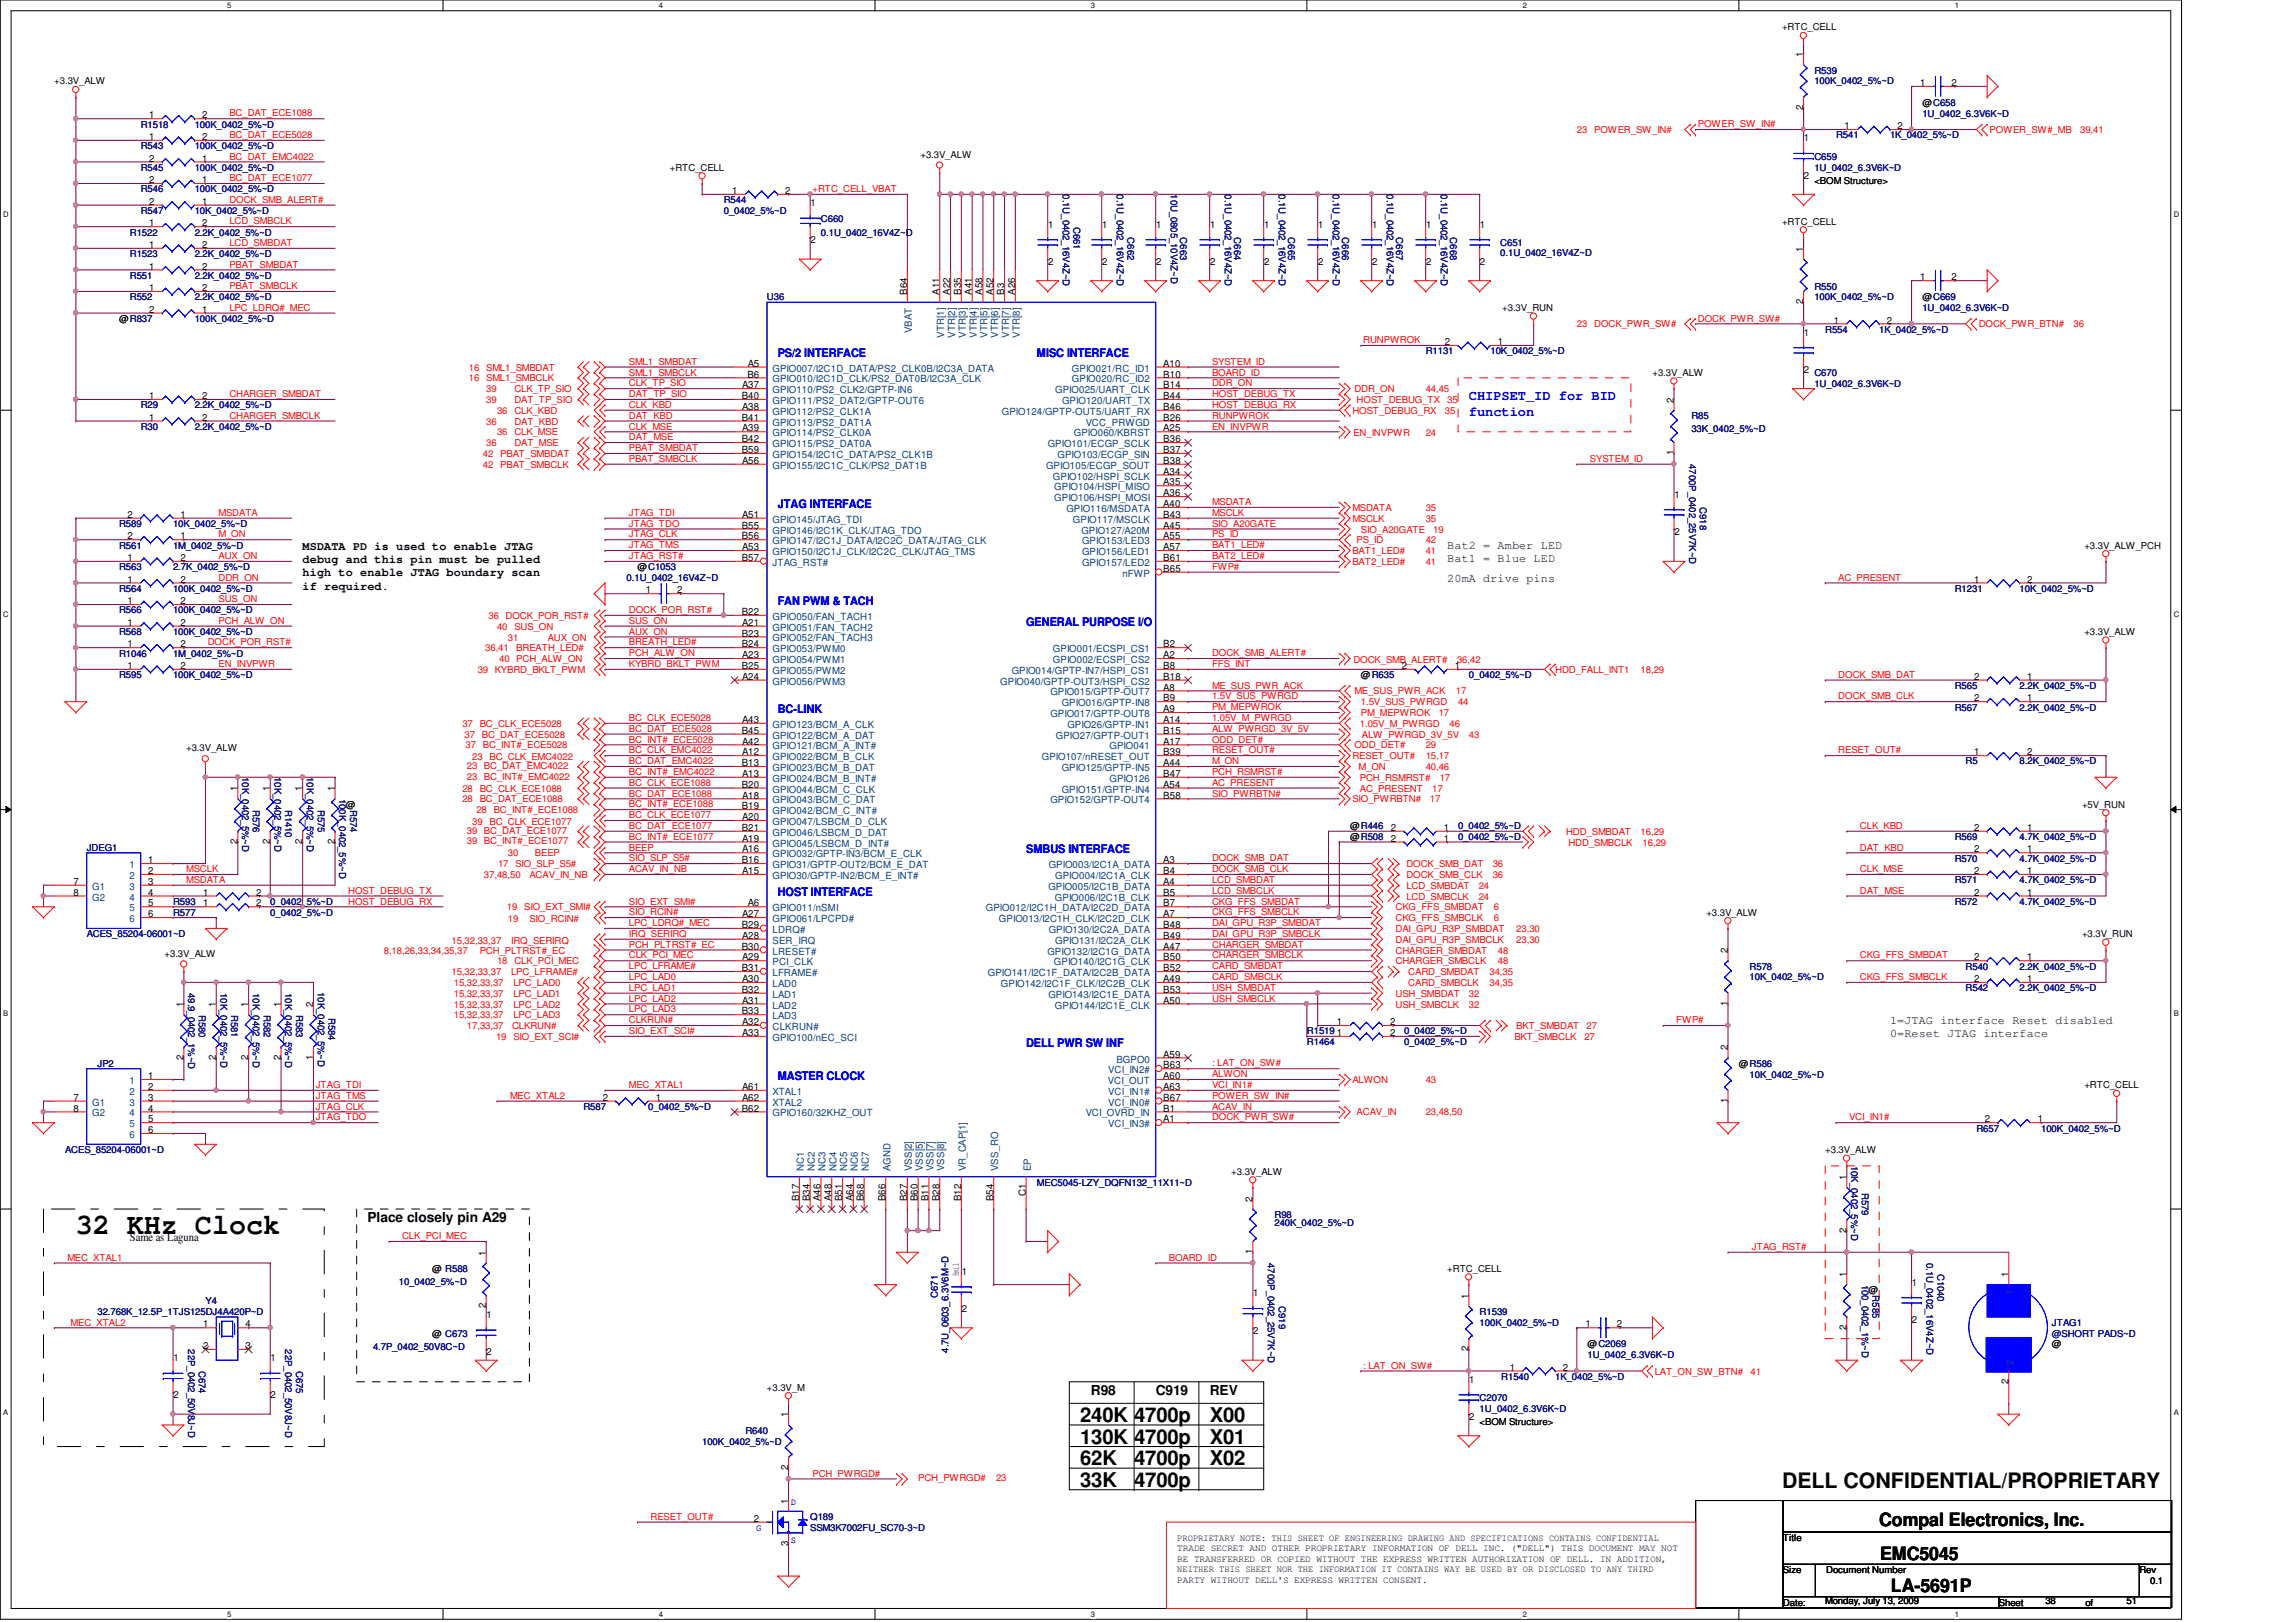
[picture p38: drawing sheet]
<svg xmlns="http://www.w3.org/2000/svg" width="297mm" height="210mm" viewBox="0 0 297 210" stroke-linecap="round" stroke-linejoin="round" font-family="sans-serif">
<defs><g id="words">
<text font-size="3.8" x="9.8" y="159.6">32 KHz Clock</text>
<text font-size="2.8" x="230.5" y="192.6">DELL CONFIDENTIAL/PROPRIETARY</text>
<g font-size="2.6">
<text x="139.7" y="184">240K 4700p</text>
<text x="156.5" y="184">X00</text>
<text x="139.7" y="189.6">62K</text>
<text x="139.7" y="186.8">130K 4700p</text>
<text x="146.7" y="189.6">4700p</text>
<text x="156.5" y="186.8">X01</text>
<text x="156.5" y="189.6">X02</text>
<text x="139.7" y="192.4">33K</text>
<text x="146.7" y="192.4">4700p</text>
</g>
<g font-size="2.4">
<text x="243.1" y="197.5">Compal Electronics, Inc.</text>
<text x="243.2" y="201.8">EMC5045</text>
<text x="244.6" y="206">LA-5691P</text>
</g>
<g font-size="1.8" fill="#00f">
<text x="190" y="51.8">CHIPSET_ID for BID</text>
<text x="190" y="53.9">function</text>
</g>
<g font-size="1.8">
<text x="47.5" y="158.1">Place closely pin A29</text>
<text x="141.1" y="180.5">R98</text>
<text x="149.5" y="180.5">C919</text>
<text x="156.5" y="180.5">REV</text>
</g>
<g font-size="1.5" fill="#00f">
<text x="100.6" y="46.1">PS/2 INTERFACE</text>
<text x="134.2" y="46.1">MISC INTERFACE</text>
<text x="100.6" y="65.7">JTAG INTERFACE</text>
<text x="100.6" y="78.3">FAN PWM &amp; TACH</text>
<text x="132.8" y="81.1">GENERAL PURPOSE I/O</text>
<text x="100.6" y="92.2">BC-LINK</text>
<text x="132.8" y="110.4">SMBUS INTERFACE</text>
<text x="100.6" y="116">HOST INTERFACE</text>
<text x="132.8" y="135.6">DELL PWR SW INF</text>
<text x="100.6" y="139.7">MASTER CLOCK</text>
</g>
<g font-size="1.5">
<text x="39.2" y="71.1">MSDATA PD is used to enable JTAG</text>
<text x="187.2" y="71.1">Bat2 = Amber LED</text>
<text x="39.2" y="72.9">debug and this pin must be pulled</text>
<text x="39.2" y="74.6">high to enable JTAG boundary scan</text>
<text x="39.2" y="76.3">if required.</text>
<text x="187.2" y="72.7">Bat1 = Blue LED</text>
<text x="187.2" y="75.3">20mA drive pins</text>
<text x="244.5" y="132.5">1=JTAG interface Reset disabled</text>
<text x="244.5" y="134.2">0=Reset JTAG interface</text>
<text x="16.8" y="160.6">Same as Laguna</text>
</g>
<g font-size="1.3">
<text x="233.3" y="7.4" transform="rotate(-90 233.3 7.4)">1</text>
<text x="248.4" y="11.1">1</text>
<text x="252.5" y="11.1">2</text>
<text x="19.3" y="15.3">1</text>
<text x="26.2" y="15.3">2</text>
<text x="233.3" y="14.2" transform="rotate(-90 233.3 14.2)">2</text>
<text x="238.6" y="16.7">1</text>
<text x="245.5" y="16.7">2</text>
<text x="19.3" y="20.9">2</text>
<text x="19.3" y="23.7">2</text>
<text x="19.3" y="18.1">1</text>
<text x="26.2" y="20.9">1</text>
<text x="26.2" y="23.7">1</text>
<text x="26.2" y="18.1">2</text>
<text x="233.4" y="18.3">1</text>
<text x="233.4" y="23.1">2</text>
<text x="19.3" y="29.3">1</text>
<text x="19.3" y="26.5">2</text>
<text x="26.2" y="29.3">2</text>
<text x="26.2" y="26.5">1</text>
<text x="94.7" y="25.1">1</text>
<text x="101.6" y="25.1">2</text>
<text x="104.9" y="26.7">1</text>
<text x="135.6" y="29.5">1</text>
<text x="142.6" y="29.5">1</text>
<text x="149.6" y="29.5">1</text>
<text x="156.5" y="29.5">1</text>
<text x="163.5" y="29.5">1</text>
<text x="170.5" y="29.5">1</text>
<text x="177.5" y="29.5">1</text>
<text x="184.5" y="29.5">1</text>
<text x="191.5" y="29.5">1</text>
<text x="19.3" y="32.1">1</text>
<text x="19.3" y="34.9">1</text>
<text x="26.2" y="32.1">2</text>
<text x="26.2" y="34.9">2</text>
<text x="104.9" y="31.5">2</text>
<text x="135.6" y="34.3">2</text>
<text x="142.6" y="34.3">2</text>
<text x="149.6" y="34.3">2</text>
<text x="156.5" y="34.3">2</text>
<text x="163.5" y="34.3">2</text>
<text x="170.5" y="34.3">2</text>
<text x="177.5" y="34.3">2</text>
<text x="184.5" y="34.3">2</text>
<text x="191.5" y="34.3">2</text>
<text x="233.3" y="32.6" transform="rotate(-90 233.3 32.6)">1</text>
<text x="19.3" y="37.7">1</text>
<text x="19.3" y="40.5">2</text>
<text x="26.2" y="37.7">2</text>
<text x="26.2" y="40.5">1</text>
<text x="117.3" y="38.1" transform="rotate(-90 117.3 38.1)">B64</text>
<text x="121.5" y="38.1" transform="rotate(-90 121.5 38.1)">A11</text>
<text x="122.9" y="38.1" transform="rotate(-90 122.9 38.1)">A22</text>
<text x="124.3" y="38.1" transform="rotate(-90 124.3 38.1)">B35</text>
<text x="125.7" y="38.1" transform="rotate(-90 125.7 38.1)">A41</text>
<text x="127.1" y="38.1" transform="rotate(-90 127.1 38.1)">A58</text>
<text x="128.5" y="38.1" transform="rotate(-90 128.5 38.1)">A52</text>
<text x="129.9" y="38.1" transform="rotate(-90 129.9 38.1)">B3</text>
<text x="131.3" y="38.1" transform="rotate(-90 131.3 38.1)">A26</text>
<text x="233.3" y="39.4" transform="rotate(-90 233.3 39.4)">2</text>
<text x="237.2" y="41.9">1</text>
<text x="244.1" y="41.9">2</text>
<text x="248.4" y="36.3">1</text>
<text x="252.5" y="36.3">2</text>
<text x="96.7" y="47.5">A5</text>
<text x="150.5" y="47.5">A10</text>
<text x="186.9" y="44.7">2</text>
<text x="193.8" y="44.7">1</text>
<text x="233.4" y="43.4">1</text>
<text x="19.3" y="51.6">1</text>
<text x="26.2" y="51.6">2</text>
<text x="96" y="51.6">B40</text>
<text x="96" y="50.2">A37</text>
<text x="96" y="53">A38</text>
<text x="96.7" y="48.9">B6</text>
<text x="150.5" y="48.9">B10</text>
<text x="150.5" y="51.6">B44</text>
<text x="150.5" y="50.2">B14</text>
<text x="150.5" y="53">B46</text>
<text x="216.5" y="52.1" transform="rotate(-90 216.5 52.1)">2</text>
<text x="233.4" y="48.3">2</text>
<text x="19.3" y="54.4">1</text>
<text x="26.2" y="54.4">2</text>
<text x="96" y="54.4">B41</text>
<text x="96" y="57.2">B42</text>
<text x="96" y="58.6">B59</text>
<text x="96" y="55.8">A39</text>
<text x="150.5" y="57.2">B36</text>
<text x="150.5" y="55.8">A25</text>
<text x="150.5" y="54.4">B26</text>
<text x="150.5" y="58.6">B37</text>
<text x="216.5" y="58.9" transform="rotate(-90 216.5 58.9)">1</text>
<text x="96" y="60">A56</text>
<text x="150.5" y="65.6">A40</text>
<text x="150.5" y="61.4">A34</text>
<text x="150.5" y="62.8">A35</text>
<text x="150.5" y="64.2">A36</text>
<text x="150.5" y="60">B38</text>
<text x="216.6" y="64.4">1</text>
<text x="16.5" y="67">2</text>
<text x="16.5" y="69.8">2</text>
<text x="23.4" y="67">1</text>
<text x="23.4" y="69.8">1</text>
<text x="96" y="69.8">B56</text>
<text x="96" y="68.4">B55</text>
<text x="96" y="67">A51</text>
<text x="96" y="71.2">A53</text>
<text x="150.5" y="68.4">A45</text>
<text x="150.5" y="67">B43</text>
<text x="150.5" y="69.8">A55</text>
<text x="150.5" y="71.2">A57</text>
<text x="216.6" y="69.2">2</text>
<text x="16.5" y="75.4">1</text>
<text x="16.5" y="72.6">1</text>
<text x="23.4" y="75.4">2</text>
<text x="23.4" y="72.6">2</text>
<text x="83.6" y="76.8">1</text>
<text x="87.6" y="76.8">2</text>
<text x="96" y="72.6">B57</text>
<text x="150.5" y="74">B65</text>
<text x="150.5" y="72.6">B61</text>
<text x="255.4" y="75.4">1</text>
<text x="262.3" y="75.4">2</text>
<text x="16.5" y="78.2">1</text>
<text x="16.5" y="83.8">1</text>
<text x="16.5" y="81">1</text>
<text x="23.4" y="78.2">2</text>
<text x="23.4" y="83.8">2</text>
<text x="23.4" y="81">2</text>
<text x="96" y="82.4">B23</text>
<text x="96" y="79.6">B22</text>
<text x="96" y="83.8">B24</text>
<text x="96" y="81">A21</text>
<text x="150.5" y="83.8">B2</text>
<text x="16.5" y="86.6">1</text>
<text x="23.4" y="86.6">2</text>
<text x="96" y="86.6">B25</text>
<text x="96" y="88">A24</text>
<text x="96" y="85.2">A23</text>
<text x="150.5" y="86.6">B8</text>
<text x="150.5" y="89.4">A8</text>
<text x="150.5" y="85.2">A2</text>
<text x="150.5" y="88">B18</text>
<text x="181.4" y="86.6">2</text>
<text x="188.2" y="86.6">1</text>
<text x="255.4" y="88">2</text>
<text x="262.3" y="88">1</text>
<text x="96" y="95">B45</text>
<text x="96" y="93.6">A43</text>
<text x="150.5" y="95">B15</text>
<text x="150.5" y="92.2">A9</text>
<text x="150.5" y="93.6">A14</text>
<text x="150.5" y="90.8">B9</text>
<text x="255.4" y="90.8">2</text>
<text x="262.3" y="90.8">1</text>
<text x="96" y="99.1">B13</text>
<text x="96" y="101.9">B20</text>
<text x="96" y="96.4">A42</text>
<text x="96" y="97.7">A12</text>
<text x="96" y="100.5">A13</text>
<text x="150.5" y="97.7">B39</text>
<text x="150.5" y="99.1">A44</text>
<text x="150.5" y="101.9">A54</text>
<text x="150.5" y="96.4">A17</text>
<text x="150.5" y="100.5">B47</text>
<text x="255.4" y="97.7">1</text>
<text x="262.3" y="97.7">2</text>
<text x="30.7" y="102.4" transform="rotate(-90 30.7 102.4)">1</text>
<text x="34.9" y="102.4" transform="rotate(-90 34.9 102.4)">1</text>
<text x="39.1" y="102.4" transform="rotate(-90 39.1 102.4)">1</text>
<text x="43.3" y="102.4" transform="rotate(-90 43.3 102.4)">1</text>
<text x="96" y="104.7">B19</text>
<text x="96" y="107.5">B21</text>
<text x="96" y="103.3">A18</text>
<text x="96" y="106.1">A20</text>
<text x="150.5" y="103.3">B58</text>
<text x="180" y="107.5">2</text>
<text x="186.8" y="107.5">1</text>
<text x="255.4" y="107.5">2</text>
<text x="262.3" y="107.5">1</text>
<text x="19.2" y="113.1">2</text>
<text x="19.2" y="111.7">1</text>
<text x="30.7" y="109.2" transform="rotate(-90 30.7 109.2)">2</text>
<text x="34.9" y="109.2" transform="rotate(-90 34.9 109.2)">2</text>
<text x="39.1" y="109.2" transform="rotate(-90 39.1 109.2)">2</text>
<text x="43.3" y="109.2" transform="rotate(-90 43.3 109.2)">2</text>
<text x="96" y="111.7">B16</text>
<text x="96" y="110.3">A16</text>
<text x="96" y="108.9">A19</text>
<text x="96" y="113.1">A15</text>
<text x="150.5" y="113.1">B4</text>
<text x="150.5" y="111.7">A3</text>
<text x="180" y="108.9">2</text>
<text x="186.8" y="108.9">1</text>
<text x="255.4" y="113.1">2</text>
<text x="255.4" y="110.3">2</text>
<text x="262.3" y="113.1">1</text>
<text x="262.3" y="110.3">1</text>
<text x="9.5" y="115.9">8</text>
<text x="9.5" y="114.5">7</text>
<text x="19.2" y="118.7">6</text>
<text x="19.2" y="117.3">5</text>
<text x="19.2" y="115.9">4</text>
<text x="19.2" y="114.5">3</text>
<text x="26.3" y="117.3">1</text>
<text x="26.3" y="115.9">1</text>
<text x="33.1" y="117.3">2</text>
<text x="33.1" y="115.9">2</text>
<text x="96" y="118.7">A27</text>
<text x="96.7" y="117.3">A6</text>
<text x="150.5" y="117.3">B7</text>
<text x="150.5" y="118.7">A7</text>
<text x="150.5" y="114.5">A4</text>
<text x="150.5" y="115.9">B5</text>
<text x="255.4" y="115.9">2</text>
<text x="262.3" y="115.9">1</text>
<text x="96" y="120.1">B29</text>
<text x="96" y="122.9">B30</text>
<text x="96" y="125.7">B31</text>
<text x="96" y="121.5">A28</text>
<text x="96" y="124.3">A29</text>
<text x="150.5" y="125.7">B52</text>
<text x="150.5" y="122.9">A47</text>
<text x="150.5" y="120.1">B48</text>
<text x="150.5" y="121.5">B49</text>
<text x="150.5" y="124.3">B50</text>
<text x="223.5" y="123.4" transform="rotate(-90 223.5 123.4)">2</text>
<text x="255.4" y="124.3">2</text>
<text x="262.3" y="124.3">1</text>
<text x="23.7" y="130.3" transform="rotate(-90 23.7 130.3)">1</text>
<text x="27.9" y="130.3" transform="rotate(-90 27.9 130.3)">1</text>
<text x="32.1" y="130.3" transform="rotate(-90 32.1 130.3)">1</text>
<text x="36.3" y="130.3" transform="rotate(-90 36.3 130.3)">1</text>
<text x="40.5" y="130.3" transform="rotate(-90 40.5 130.3)">2</text>
<text x="96" y="128.5">B32</text>
<text x="96" y="131.3">B33</text>
<text x="96" y="127.1">A30</text>
<text x="96" y="129.9">A31</text>
<text x="150.5" y="127.1">A49</text>
<text x="150.5" y="128.5">B53</text>
<text x="150.5" y="129.9">A50</text>
<text x="223.5" y="130.2" transform="rotate(-90 223.5 130.2)">1</text>
<text x="255.4" y="127.1">2</text>
<text x="262.3" y="127.1">1</text>
<text x="23.7" y="137.2" transform="rotate(-90 23.7 137.2)">2</text>
<text x="27.9" y="137.2" transform="rotate(-90 27.9 137.2)">2</text>
<text x="32.1" y="137.2" transform="rotate(-90 32.1 137.2)">2</text>
<text x="36.3" y="137.2" transform="rotate(-90 36.3 137.2)">2</text>
<text x="40.5" y="137.2" transform="rotate(-90 40.5 137.2)">1</text>
<text x="96" y="132.7">A32</text>
<text x="96" y="134.1">A33</text>
<text x="150.5" y="136.9">A59</text>
<text x="173" y="134.1">1</text>
<text x="173" y="132.7">1</text>
<text x="179.8" y="134.1">2</text>
<text x="179.8" y="132.7">2</text>
<text x="223.5" y="135.9" transform="rotate(-90 223.5 135.9)">2</text>
<text x="9.5" y="143.8">8</text>
<text x="9.5" y="142.5">7</text>
<text x="19.2" y="143.8">4</text>
<text x="19.2" y="142.5">3</text>
<text x="19.2" y="141.1">2</text>
<text x="19.2" y="139.7">1</text>
<text x="78" y="142.5">2</text>
<text x="84.8" y="142.5">1</text>
<text x="96" y="143.8">B62</text>
<text x="96" y="141.1">A61</text>
<text x="96" y="142.5">A62</text>
<text x="150.5" y="139.7">A60</text>
<text x="150.5" y="143.8">B1</text>
<text x="150.5" y="138.3">B63</text>
<text x="150.5" y="141.1">A63</text>
<text x="150.5" y="142.5">B67</text>
<text x="223.5" y="142.7" transform="rotate(-90 223.5 142.7)">1</text>
<text x="19.2" y="146.6">6</text>
<text x="19.2" y="145.2">5</text>
<text x="150.5" y="145.2">A1</text>
<text x="256.8" y="145.2">2</text>
<text x="263.6" y="145.2">1</text>
<text x="103.4" y="155.4" transform="rotate(-90 103.4 155.4)">B17</text>
<text x="104.8" y="155.4" transform="rotate(-90 104.8 155.4)">B34</text>
<text x="106.2" y="155.4" transform="rotate(-90 106.2 155.4)">A46</text>
<text x="107.6" y="155.4" transform="rotate(-90 107.6 155.4)">A48</text>
<text x="109" y="155.4" transform="rotate(-90 109 155.4)">B51</text>
<text x="110.4" y="155.4" transform="rotate(-90 110.4 155.4)">A64</text>
<text x="111.8" y="155.4" transform="rotate(-90 111.8 155.4)">B68</text>
<text x="114.6" y="155.4" transform="rotate(-90 114.6 155.4)">B66</text>
<text x="117.3" y="155.4" transform="rotate(-90 117.3 155.4)">B27</text>
<text x="118.7" y="155.4" transform="rotate(-90 118.7 155.4)">B60</text>
<text x="120.1" y="155.4" transform="rotate(-90 120.1 155.4)">B11</text>
<text x="121.5" y="155.4" transform="rotate(-90 121.5 155.4)">B28</text>
<text x="124.3" y="155.4" transform="rotate(-90 124.3 155.4)">B12</text>
<text x="128.5" y="155.4" transform="rotate(-90 128.5 155.4)">B54</text>
<text x="132.7" y="154.8" transform="rotate(-90 132.7 154.8)">C1</text>
<text x="162" y="155.5" transform="rotate(-90 162 155.5)">2</text>
<text x="238.9" y="152.7" transform="rotate(-90 238.9 152.7)">1</text>
<text x="238.9" y="159.5" transform="rotate(-90 238.9 159.5)">2</text>
<text x="62.9" y="162.5" transform="rotate(-90 62.9 162.5)">1</text>
<text x="124.4" y="165">1</text>
<text x="162" y="162.3" transform="rotate(-90 162 162.3)">1</text>
<text x="162.1" y="167.8">1</text>
<text x="238.9" y="165.3" transform="rotate(-90 238.9 165.3)">1</text>
<text x="247.4" y="166.4">1</text>
<text x="259.8" y="165.3" transform="rotate(-90 259.8 165.3)">1</text>
<text x="26.3" y="171.8">1</text>
<text x="31.7" y="171.8">4</text>
<text x="62.9" y="169.3" transform="rotate(-90 62.9 169.3)">2</text>
<text x="62.9" y="170.6">1</text>
<text x="124.4" y="169.8">2</text>
<text x="162.1" y="172.6">2</text>
<text x="190" y="168.1" transform="rotate(-90 190 168.1)">1</text>
<text x="205.1" y="171.8">1</text>
<text x="209.2" y="171.8">2</text>
<text x="238.9" y="172.1" transform="rotate(-90 238.9 172.1)">2</text>
<text x="247.4" y="171.2">2</text>
<text x="22.4" y="176.1">1</text>
<text x="26.3" y="174.6">2</text>
<text x="31.7" y="174.6">3</text>
<text x="35" y="176.1">1</text>
<text x="62.9" y="175.4">2</text>
<text x="190" y="174.9" transform="rotate(-90 190 174.9)">2</text>
<text x="190.1" y="178.9">1</text>
<text x="195.3" y="177.4">1</text>
<text x="202.2" y="177.4">2</text>
<text x="259.8" y="179.1" transform="rotate(-90 259.8 179.1)">2</text>
<text x="22.4" y="181">2</text>
<text x="35" y="181">2</text>
<text x="102" y="183.4" transform="rotate(-90 102 183.4)">1</text>
<text x="190.1" y="183.8">2</text>
<text x="102" y="190.2" transform="rotate(-90 102 190.2)">2</text>
<text x="97.5" y="196.9">2</text>
<text x="102" y="194.6" transform="rotate(-90 102 194.6)">1</text>
<text x="102" y="200" transform="rotate(-90 102 200)">3</text>
</g>
<g font-size="1.3" fill="#004080">
<text x="118" y="43.1" transform="rotate(-90 118 43.1)">VBAT</text>
<text x="122.2" y="43.7" transform="rotate(-90 122.2 43.7)">VTR[1]</text>
<text x="123.6" y="43.7" transform="rotate(-90 123.6 43.7)">VTR[2]</text>
<text x="125" y="43.7" transform="rotate(-90 125 43.7)">VTR[3]</text>
<text x="126.4" y="43.7" transform="rotate(-90 126.4 43.7)">VTR[4]</text>
<text x="127.8" y="43.7" transform="rotate(-90 127.8 43.7)">VTR[5]</text>
<text x="129.2" y="43.7" transform="rotate(-90 129.2 43.7)">VTR[6]</text>
<text x="130.6" y="43.7" transform="rotate(-90 130.6 43.7)">VTR[7]</text>
<text x="131.9" y="43.7" transform="rotate(-90 131.9 43.7)">VTR[8]</text>
<text x="99.9" y="50.9">GPIO110/PS2_CLK2/GPTP-IN6</text>
<text x="99.9" y="52.3">GPIO111/PS2_DAT2/GPTP-OUT6</text>
<text x="99.9" y="53.7">GPIO112/PS2_CLK1A</text>
<text x="99.9" y="48.1">GPIO007/I2C1D_DATA/PS2_CLK0B/I2C3A_DATA</text>
<text x="99.9" y="49.5">GPIO010/I2C1D_CLK/PS2_DAT0B/I2C3A_CLK</text>
<text x="129.6" y="53.7">GPIO124/GPTP-OUT5/UART_RX</text>
<text x="136.5" y="50.9">GPIO025/UART_CLK</text>
<text x="137.4" y="52.3">GPIO120/UART_TX</text>
<text x="138.7" y="48.1">GPIO021/RC_ID1</text>
<text x="138.7" y="49.5">GPIO020/RC_ID2</text>
<text x="99.9" y="55.1">GPIO113/PS2_DAT1A</text>
<text x="99.9" y="56.5">GPIO114/PS2_CLK0A</text>
<text x="99.9" y="57.9">GPIO115/PS2_DAT0A</text>
<text x="99.9" y="59.3">GPIO154/I2C1C_DATA/PS2_CLK1B</text>
<text x="135.5" y="57.9">GPIO101/ECGP_SCLK</text>
<text x="136.8" y="59.3">GPIO103/ECGP_SIN</text>
<text x="138.9" y="56.5">GPIO060/KBRST</text>
<text x="140.5" y="55.1">VCC_PRWGD</text>
<text x="99.9" y="60.7">GPIO155/I2C1C_CLK/PS2_DAT1B</text>
<text x="135.3" y="60.7">GPIO105/ECGP_SOUT</text>
<text x="136.2" y="62.1">GPIO102/HSPI_SCLK</text>
<text x="136.4" y="63.5">GPIO104/HSPI_MISO</text>
<text x="136.4" y="64.9">GPIO106/HSPI_MOSI</text>
<text x="99.9" y="67.6">GPIO145/JTAG_TDI</text>
<text x="99.9" y="70.4">GPIO147/I2C1J_DATA/I2C2C_DATA/JTAG_CLK</text>
<text x="99.9" y="69">GPIO146/I2C1K_CLK/JTAG_TDO</text>
<text x="99.9" y="71.8">GPIO150/I2C1J_CLK/I2C2C_CLK/JTAG_TMS</text>
<text x="138" y="66.3">GPIO116/MSDATA</text>
<text x="138.8" y="67.6">GPIO117/MSCLK</text>
<text x="139.9" y="69">GPIO127/A20M</text>
<text x="140" y="70.4">GPIO153/LED3</text>
<text x="140" y="71.8">GPIO156/LED1</text>
<text x="99.9" y="73.2">JTAG_RST#</text>
<text x="140" y="73.2">GPIO157/LED2</text>
<text x="145.2" y="74.6">nFWP</text>
<text x="99.9" y="83">GPIO052/FAN_TACH3</text>
<text x="99.9" y="81.6">GPIO051/FAN_TACH2</text>
<text x="99.9" y="80.2">GPIO050/FAN_TACH1</text>
<text x="99.9" y="88.6">GPIO056/PWM3</text>
<text x="99.9" y="87.2">GPIO055/PWM2</text>
<text x="99.9" y="85.8">GPIO054/PWM1</text>
<text x="99.9" y="84.4">GPIO053/PWM0</text>
<text x="129.4" y="88.6">GPIO040/GPTP-OUT3/HSPI_CS2</text>
<text x="130.9" y="87.2">GPIO014/GPTP-IN7/HSPI_CS1</text>
<text x="136.2" y="84.4">GPIO001/ECSPI_CS1</text>
<text x="136.2" y="85.8">GPIO002/ECSPI_CS2</text>
<text x="99.9" y="94.2">GPIO123/BCM_A_CLK</text>
<text x="99.9" y="95.6">GPIO122/BCM_A_DAT</text>
<text x="135.9" y="90">GPIO015/GPTP-OUT7</text>
<text x="135.9" y="92.8">GPIO017/GPTP-OUT8</text>
<text x="136.6" y="95.6">GPIO27/GPTP-OUT1</text>
<text x="137.4" y="91.4">GPIO016/GPTP-IN8</text>
<text x="138.1" y="94.2">GPIO26/GPTP-IN1</text>
<text x="99.9" y="97">GPIO121/BCM_A_INT#</text>
<text x="99.9" y="98.4">GPIO022/BCM_B_CLK</text>
<text x="99.9" y="99.8">GPIO023/BCM_B_DAT</text>
<text x="99.9" y="101.2">GPIO024/BCM_B_INT#</text>
<text x="134.8" y="98.4">GPIO107/nRESET_OUT</text>
<text x="137.4" y="99.8">GPIO125/GPTP-IN5</text>
<text x="143.5" y="97">GPIO041</text>
<text x="143.5" y="101.2">GPIO126</text>
<text x="99.9" y="102.6">GPIO044/BCM_C_CLK</text>
<text x="99.9" y="104">GPIO043/BCM_C_DAT</text>
<text x="99.9" y="105.4">GPIO042/BCM_C_INT#</text>
<text x="99.9" y="106.8">GPIO047/LSBCM_D_CLK</text>
<text x="135.9" y="104">GPIO152/GPTP-OUT4</text>
<text x="137.4" y="102.6">GPIO151/GPTP-IN4</text>
<text x="16.8" y="113.7">2</text>
<text x="16.8" y="112.4">1</text>
<text x="99.9" y="112.4">GPIO31/GPTP-OUT2/BCM_E_DAT</text>
<text x="99.9" y="111">GPIO032/GPTP-IN3/BCM_E_CLK</text>
<text x="99.9" y="109.6">GPIO045/LSBCM_D_INT#</text>
<text x="99.9" y="108.2">GPIO046/LSBCM_D_DAT</text>
<text x="99.9" y="113.7">GPIO30/GPTP-IN2/BCM_E_INT#</text>
<text x="135.7" y="112.4">GPIO003/I2C1A_DATA</text>
<text x="136.5" y="113.7">GPIO004/I2C1A_CLK</text>
<text x="11.9" y="116.5">G2</text>
<text x="11.9" y="115.1">G1</text>
<text x="16.8" y="119.3">6</text>
<text x="16.8" y="117.9">5</text>
<text x="16.8" y="116.5">4</text>
<text x="16.8" y="115.1">3</text>
<text x="99.9" y="117.9">GPIO011/nSMI</text>
<text x="99.9" y="119.3">GPIO061/LPCPD#</text>
<text x="127.5" y="117.9">GPIO012/I2C1H_DATA/I2C2D_DATA</text>
<text x="129.2" y="119.3">GPIO013/I2C1H_CLK/I2C2D_CLK</text>
<text x="135.6" y="115.1">GPIO005/I2C1B_DATA</text>
<text x="136.5" y="116.5">GPIO006/I2C1B_CLK</text>
<text x="99.9" y="120.7">LDRQ#</text>
<text x="99.9" y="122.1">SER_IRQ</text>
<text x="99.9" y="123.5">LRESET#</text>
<text x="99.9" y="124.9">PCI_CLK</text>
<text x="135.5" y="123.5">GPIO132/I2C1G_DATA</text>
<text x="135.7" y="120.7">GPIO130/I2C2A_DATA</text>
<text x="136.4" y="124.9">GPIO140/I2C1G_CLK</text>
<text x="136.5" y="122.1">GPIO131/I2C2A_CLK</text>
<text x="99.9" y="126.3">LFRAME#</text>
<text x="99.9" y="127.7">LAD0</text>
<text x="99.9" y="129.1">LAD1</text>
<text x="99.9" y="130.5">LAD2</text>
<text x="99.9" y="131.9">LAD3</text>
<text x="127.8" y="126.3">GPIO141/I2C1F_DATA/I2C2B_DATA</text>
<text x="129.5" y="127.7">GPIO142/I2C1F_CLK/I2C2B_CLK</text>
<text x="135.6" y="129.1">GPIO143/I2C1E_DATA</text>
<text x="136.5" y="130.5">GPIO144/I2C1E_CLK</text>
<text x="99.9" y="133.3">CLKRUN#</text>
<text x="99.9" y="134.7">GPIO100/nEC_SCI</text>
<text x="144.4" y="137.5">BGPO0</text>
<text x="11.9" y="143.1">G1</text>
<text x="16.8" y="143.1">3</text>
<text x="16.8" y="141.7">2</text>
<text x="16.8" y="140.3">1</text>
<text x="99.9" y="141.7">XTAL1</text>
<text x="99.9" y="143.1">XTAL2</text>
<text x="143.3" y="140.3">VCI_OUT</text>
<text x="143.4" y="138.9">VCI_IN2#</text>
<text x="143.4" y="141.7">VCI_IN1#</text>
<text x="143.4" y="143.1">VCI_IN0#</text>
<text x="11.9" y="144.5">G2</text>
<text x="16.8" y="147.3">6</text>
<text x="16.8" y="145.9">5</text>
<text x="16.8" y="144.5">4</text>
<text x="99.9" y="144.5">GPIO160/32KHZ_OUT</text>
<text x="140.5" y="144.5">VCI_OVRD_IN</text>
<text x="143.4" y="145.9">VCI_IN3#</text>
<text x="104" y="151.6" transform="rotate(-90 104 151.6)">NC1</text>
<text x="105.4" y="151.6" transform="rotate(-90 105.4 151.6)">NC2</text>
<text x="106.8" y="151.6" transform="rotate(-90 106.8 151.6)">NC3</text>
<text x="108.2" y="151.6" transform="rotate(-90 108.2 151.6)">NC4</text>
<text x="109.6" y="151.6" transform="rotate(-90 109.6 151.6)">NC5</text>
<text x="111" y="151.6" transform="rotate(-90 111 151.6)">NC6</text>
<text x="112.4" y="151.6" transform="rotate(-90 112.4 151.6)">NC7</text>
<text x="115.2" y="151.6" transform="rotate(-90 115.2 151.6)">AGND</text>
<text x="118" y="151.6" transform="rotate(-90 118 151.6)">VSS[2]</text>
<text x="119.4" y="151.6" transform="rotate(-90 119.4 151.6)">VSS[5]</text>
<text x="120.8" y="151.6" transform="rotate(-90 120.8 151.6)">VSS[7]</text>
<text x="122.2" y="151.6" transform="rotate(-90 122.2 151.6)">VSS[8]</text>
<text x="125" y="151.6" transform="rotate(-90 125 151.6)">VR_CAP[1]</text>
<text x="129.2" y="151.6" transform="rotate(-90 129.2 151.6)">VSS_RO</text>
<text x="133.3" y="151.6" transform="rotate(-90 133.3 151.6)">EP</text>
<text x="260.5" y="167.6" transform="rotate(-90 260.5 167.6)">1</text>
<text x="260.5" y="176.7" transform="rotate(-90 260.5 176.7)">2</text>
</g>
<g font-size="1.2">
<text x="230.5" y="3.9">+RTC_CELL</text>
<text x="7" y="10.9">+3.3V_ALW</text>
<text x="248.7" y="13.7">@C658</text>
<text x="86.7" y="22.1">+RTC_CELL</text>
<text x="119.1" y="20.4">+3.3V_ALW</text>
<text x="234.7" y="23.8">&lt;BOM Structure&gt;</text>
<text x="230.5" y="29.1">+RTC_CELL</text>
<text x="15.4" y="41.7">@R837</text>
<text x="194.3" y="40.3">+3.3V_RUN</text>
<text x="248.7" y="38.9">@C669</text>
<text x="213.8" y="48.6">+3.3V_ALW</text>
<text x="269.7" y="71">+3.3V_ALW_PCH</text>
<text x="82.5" y="73.8">@C1053</text>
<text x="269.7" y="82.2">+3.3V_ALW</text>
<text x="176.1" y="87.8">@R635</text>
<text x="24.1" y="97.2">+3.3V_ALW</text>
<text x="44.7" y="104.5">@</text>
<text x="174.7" y="107.3">@R446</text>
<text x="269.4" y="104.5">+5V_RUN</text>
<text x="174.7" y="108.7">@R508</text>
<text x="220.8" y="118.5">+3.3V_ALW</text>
<text x="21.3" y="123.8">+3.3V_ALW</text>
<text x="269.4" y="121.3">+3.3V_RUN</text>
<text x="225" y="138">@R586</text>
<text x="269.7" y="140.8">+RTC_CELL</text>
<text x="236.1" y="149.2">+3.3V_ALW</text>
<text x="159.3" y="152">+3.3V_ALW</text>
<text x="55.9" y="164.6">@ R588</text>
<text x="124" y="165.1" transform="rotate(-90 124 165.1)">8mil</text>
<text x="187.2" y="164.6">+RTC_CELL</text>
<text x="241.7" y="167.4">@</text>
<text x="55.9" y="173">@ C673</text>
<text x="99.2" y="180">+3.3V_M</text>
<text x="205.4" y="174.4">@C2069</text>
<text x="265.5" y="174.4">@</text>
<text x="191.4" y="184.4">&lt;BOM Structure&gt;</text>
<text x="152.3" y="199.4">PROPRIETARY NOTE: THIS SHEET OF ENGINEERING DRAWING AND SPECIFICATIONS CONTAINS CONFIDENTIAL</text>
<text x="152.3" y="203.5">NEITHER THIS SHEET NOR THE INFORMATION IT CONTAINS WAY BE USED BY OR DISCLOSED TO ANY THIRD</text>
<text x="152.3" y="202.1">BE TRANSFERRED OR COPIED WITHOUT THE EXPRESS WRITTEN AUTHORIZATION OF DELL. IN ADDITION,</text>
<text x="152.3" y="200.7">TRADE SECRET AND OTHER PROPRIETARY INFORMATION OF DELL INC. (&quot;DELL&quot;) THIS DOCUMENT MAY NOT</text>
<text x="230.7" y="199.4">Title</text>
<text x="230.7" y="203.6">Size</text>
<text x="236.3" y="203.6">Document Number</text>
<text x="276.8" y="203.6">Rev</text>
<text x="152.3" y="204.8">PARTY WITHOUT DELL'S EXPRESS WRITTEN CONSENT.</text>
<text x="230.7" y="207.8">Date:</text>
<text x="236.1" y="207.6">Monday, July 13, 2009</text>
<text x="258.6" y="207.8">Sheet</text>
<text x="264.6" y="207.6">38</text>
<text x="269.8" y="207.8">of</text>
<text x="275.1" y="207.6">51</text>
<text x="278.2" y="205">0.1</text>
</g>
<g font-size="1.2" fill="#000080">
<text x="234.7" y="9.5">R539</text>
<text x="234.7" y="10.9">100K_0402_5%~D</text>
<text x="18.2" y="16.5">R1518</text>
<text x="25.2" y="16.5">100K_0402_5%~D</text>
<text x="237.5" y="17.9">R541</text>
<text x="244.5" y="17.9">1K_0402_5%~D</text>
<text x="248.7" y="15.1">1U_0402_6.3V6K~D</text>
<text x="18.2" y="22.1">R545</text>
<text x="18.2" y="19.3">R543</text>
<text x="25.2" y="22.1">100K_0402_5%~D</text>
<text x="25.2" y="19.3">100K_0402_5%~D</text>
<text x="234.7" y="20.7">C659</text>
<text x="234.7" y="22.1">1U_0402_6.3V6K~D</text>
<text x="18.2" y="27.7">R547</text>
<text x="18.2" y="24.9">R546</text>
<text x="25.2" y="27.7">10K_0402_5%~D</text>
<text x="25.2" y="24.9">100K_0402_5%~D</text>
<text x="93.6" y="26.3">R544</text>
<text x="93.6" y="27.7">0_0402_5%~D</text>
<text x="106.2" y="28.8">C660</text>
<text x="137.5" y="25.1" transform="rotate(90 137.5 25.1)">0.1U_0402_16V4Z~D</text>
<text x="138.9" y="29.3" transform="rotate(90 138.9 29.3)">C661</text>
<text x="144.5" y="25.1" transform="rotate(90 144.5 25.1)">0.1U_0402_16V4Z~D</text>
<text x="151.5" y="25.1" transform="rotate(90 151.5 25.1)">10U_0805_10V4Z~D</text>
<text x="158.5" y="25.1" transform="rotate(90 158.5 25.1)">0.1U_0402_16V4Z~D</text>
<text x="165.4" y="25.1" transform="rotate(90 165.4 25.1)">0.1U_0402_16V4Z~D</text>
<text x="172.4" y="25.1" transform="rotate(90 172.4 25.1)">0.1U_0402_16V4Z~D</text>
<text x="179.4" y="25.1" transform="rotate(90 179.4 25.1)">0.1U_0402_16V4Z~D</text>
<text x="186.4" y="25.1" transform="rotate(90 186.4 25.1)">0.1U_0402_16V4Z~D</text>
<text x="16.8" y="30.5">R1522</text>
<text x="16.8" y="33.3">R1523</text>
<text x="25.2" y="30.5">2.2K_0402_5%~D</text>
<text x="25.2" y="33.3">2.2K_0402_5%~D</text>
<text x="106.2" y="30.5">0.1U_0402_16V4Z~D</text>
<text x="145.9" y="30.7" transform="rotate(90 145.9 30.7)">C662</text>
<text x="152.7" y="30.7" transform="rotate(90 152.7 30.7)">C663</text>
<text x="159.7" y="30.7" transform="rotate(90 159.7 30.7)">C664</text>
<text x="166.7" y="30.7" transform="rotate(90 166.7 30.7)">C665</text>
<text x="173.6" y="30.7" transform="rotate(90 173.6 30.7)">C666</text>
<text x="180.6" y="30.7" transform="rotate(90 180.6 30.7)">C667</text>
<text x="187.6" y="30.7" transform="rotate(90 187.6 30.7)">C668</text>
<text x="194.1" y="31.9">C651</text>
<text x="194.1" y="33.1">0.1U_0402_16V4Z~D</text>
<text x="16.8" y="38.9">R552</text>
<text x="16.8" y="36.1">R551</text>
<text x="25.2" y="38.9">2.2K_0402_5%~D</text>
<text x="25.2" y="41.7">100K_0402_5%~D</text>
<text x="25.2" y="36.1">2.2K_0402_5%~D</text>
<text x="99.2" y="38.9">U36</text>
<text x="234.7" y="37.5">R550</text>
<text x="234.7" y="38.9">100K_0402_5%~D</text>
<text x="248.7" y="40.3">1U_0402_6.3V6K~D</text>
<text x="184.4" y="45.8">R1131</text>
<text x="192.8" y="45.8">10K_0402_5%~D</text>
<text x="236.1" y="43.1">R554</text>
<text x="243.1" y="43.1">1K_0402_5%~D</text>
<text x="18.2" y="52.8">R29</text>
<text x="25.2" y="52.8">2.2K_0402_5%~D</text>
<text x="234.7" y="48.6">C670</text>
<text x="234.7" y="50">1U_0402_6.3V6K~D</text>
<text x="18.2" y="55.6">R30</text>
<text x="25.2" y="55.6">2.2K_0402_5%~D</text>
<text x="218.8" y="54.2">R85</text>
<text x="218.8" y="55.9">33K_0402_5%~D</text>
<text x="218.5" y="60.1" transform="rotate(90 218.5 60.1)">4700P_0402_25V7K~D</text>
<text x="219.9" y="65.7" transform="rotate(90 219.9 65.7)">C918</text>
<text x="15.4" y="68.2">R589</text>
<text x="15.4" y="71">R561</text>
<text x="22.4" y="68.2">10K_0402_5%~D</text>
<text x="22.4" y="71">1M_0402_5%~D</text>
<text x="15.4" y="76.6">R564</text>
<text x="15.4" y="73.8">R563</text>
<text x="22.4" y="76.6">100K_0402_5%~D</text>
<text x="22.4" y="73.8">2.7K_0402_5%~D</text>
<text x="81.1" y="75.2">0.1U_0402_16V4Z~D</text>
<text x="252.9" y="76.6">R1231</text>
<text x="261.3" y="76.6">10K_0402_5%~D</text>
<text x="15.4" y="79.4">R566</text>
<text x="15.4" y="82.2">R568</text>
<text x="22.4" y="79.4">100K_0402_5%~D</text>
<text x="22.4" y="82.2">100K_0402_5%~D</text>
<text x="15.4" y="87.8">R595</text>
<text x="15.4" y="85">R1046</text>
<text x="22.4" y="85">1M_0402_5%~D</text>
<text x="22.4" y="87.8">100K_0402_5%~D</text>
<text x="190" y="87.8">0_0402_5%~D</text>
<text x="252.9" y="89.2">R565</text>
<text x="261.3" y="89.2">2.2K_0402_5%~D</text>
<text x="252.9" y="91.9">R567</text>
<text x="261.3" y="91.9">2.2K_0402_5%~D</text>
<text x="31.3" y="100.6" transform="rotate(90 31.3 100.6)">10K_0402_5%~D</text>
<text x="35.5" y="100.6" transform="rotate(90 35.5 100.6)">10K_0402_5%~D</text>
<text x="39.7" y="100.6" transform="rotate(90 39.7 100.6)">10K_0402_5%~D</text>
<text x="254.3" y="98.9">R5</text>
<text x="261.3" y="98.9">8.2K_0402_5%~D</text>
<text x="32.7" y="104.8" transform="rotate(90 32.7 104.8)">R576</text>
<text x="36.9" y="104.8" transform="rotate(90 36.9 104.8)">R1410</text>
<text x="41.1" y="104.8" transform="rotate(90 41.1 104.8)">R575</text>
<text x="43.9" y="103.4" transform="rotate(90 43.9 103.4)">100K_0402_5%~D</text>
<text x="45.3" y="104.8" transform="rotate(90 45.3 104.8)">R574</text>
<text x="188.6" y="107.3">0_0402_5%~D</text>
<text x="11.2" y="110.1">JDEG1</text>
<text x="188.6" y="108.7">0_0402_5%~D</text>
<text x="252.9" y="108.7">R569</text>
<text x="252.9" y="111.5">R570</text>
<text x="261.3" y="108.7">4.7K_0402_5%~D</text>
<text x="261.3" y="111.5">4.7K_0402_5%~D</text>
<text x="22.4" y="118.5">R577</text>
<text x="22.4" y="117.1">R593</text>
<text x="35" y="118.5">0_0402_5%~D</text>
<text x="35" y="117.1">0_0402_5%~D</text>
<text x="252.9" y="117.1">R572</text>
<text x="252.9" y="114.3">R571</text>
<text x="261.3" y="117.1">4.7K_0402_5%~D</text>
<text x="261.3" y="114.3">4.7K_0402_5%~D</text>
<text x="11.2" y="121.3">ACES_85204-06001~D</text>
<text x="226.4" y="125.5">R578</text>
<text x="254.3" y="125.5">R540</text>
<text x="261.3" y="125.5">2.2K_0402_5%~D</text>
<text x="24.3" y="128.5" transform="rotate(90 24.3 128.5)">49.9_0402_1%~D</text>
<text x="25.7" y="131.3" transform="rotate(90 25.7 131.3)">R580</text>
<text x="28.5" y="128.5" transform="rotate(90 28.5 128.5)">10K_0402_5%~D</text>
<text x="29.9" y="131.3" transform="rotate(90 29.9 131.3)">R581</text>
<text x="32.7" y="128.5" transform="rotate(90 32.7 128.5)">10K_0402_5%~D</text>
<text x="34.1" y="131.3" transform="rotate(90 34.1 131.3)">R582</text>
<text x="36.9" y="128.5" transform="rotate(90 36.9 128.5)">10K_0402_5%~D</text>
<text x="38.3" y="131.3" transform="rotate(90 38.3 131.3)">R583</text>
<text x="41.1" y="128.4" transform="rotate(90 41.1 128.4)">10K_0402_5%~D</text>
<text x="42.5" y="131.7" transform="rotate(90 42.5 131.7)">R584</text>
<text x="226.4" y="126.9">10K_0402_5%~D</text>
<text x="254.3" y="128.3">R542</text>
<text x="261.3" y="128.3">2.2K_0402_5%~D</text>
<text x="169.1" y="135.3">R1464</text>
<text x="169.1" y="133.9">R1519</text>
<text x="181.6" y="135.3">0_0402_5%~D</text>
<text x="181.6" y="133.9">0_0402_5%~D</text>
<text x="12.6" y="138">JP2</text>
<text x="75.5" y="143.6">R587</text>
<text x="83.9" y="143.6">0_0402_5%~D</text>
<text x="226.4" y="139.4">10K_0402_5%~D</text>
<text x="8.4" y="149.2">ACES_85204-06001~D</text>
<text x="255.7" y="146.4">R657</text>
<text x="264.1" y="146.4">100K_0402_5%~D</text>
<text x="134.2" y="153.4">MEC5045-LZY_DQFN132_11X11~D</text>
<text x="239.5" y="150.9" transform="rotate(90 239.5 150.9)">10K_0402_5%~D</text>
<text x="240.9" y="154.4" transform="rotate(90 240.9 154.4)">R579</text>
<text x="164.9" y="157.6">R98</text>
<text x="164.9" y="158.7">240K_0402_5%~D</text>
<text x="51.6" y="166.3">10_0402_5%~D</text>
<text x="121.3" y="167.9" transform="rotate(-90 121.3 167.9)">C671</text>
<text x="164" y="163.4" transform="rotate(90 164 163.4)">4700P_0402_25V7K~D</text>
<text x="240.9" y="166.2" transform="rotate(90 240.9 166.2)">100_0402_1%~D</text>
<text x="242.3" y="167.6" transform="rotate(90 242.3 167.6)">R585</text>
<text x="249.3" y="163.4" transform="rotate(90 249.3 163.4)">0.1U_0402_16V4Z~D</text>
<text x="250.7" y="164.8" transform="rotate(90 250.7 164.8)">C1040</text>
<text x="12.6" y="170.2">32.768K_12.5P_1TJS125DJ4A420P~D</text>
<text x="26.6" y="168.8">Y4</text>
<text x="165.4" y="169" transform="rotate(90 165.4 169)">C919</text>
<text x="191.4" y="170.2">R1539</text>
<text x="191.4" y="171.6">100K_0402_5%~D</text>
<text x="265.5" y="171.6">JTAG1</text>
<text x="265.5" y="173">@SHORT PADS~D</text>
<text x="24.3" y="174.6" transform="rotate(90 24.3 174.6)">22P_0402_50V8J~D</text>
<text x="25.7" y="177.4" transform="rotate(90 25.7 177.4)">C674</text>
<text x="36.9" y="174.6" transform="rotate(90 36.9 174.6)">22P_0402_50V8J~D</text>
<text x="38.3" y="177.4" transform="rotate(90 38.3 177.4)">C675</text>
<text x="48.3" y="174.7">4.7P_0402_50V8C~D</text>
<text x="122.7" y="175" transform="rotate(-90 122.7 175)">4.7U_0603_6.3V6M~D</text>
<text x="194.2" y="178.6">R1540</text>
<text x="201.2" y="178.6">1K_0402_5%~D</text>
<text x="205.4" y="175.8">1U_0402_6.3V6K~D</text>
<text x="96.4" y="185.5">R640</text>
<text x="191.4" y="181.4">C2070</text>
<text x="191.4" y="182.8">1U_0402_6.3V6K~D</text>
<text x="90.8" y="186.9">100K_0402_5%~D</text>
<text x="104.8" y="196.7">Q189</text>
<text x="104.8" y="198.1">SSM3K7002FU_SC70-3~D</text>
</g>
<g font-size="1.2" fill="#f00">
<text x="29.7" y="17.9">BC_DAT_ECE5028</text>
<text x="29.7" y="15.1">BC_DAT_ECE1088</text>
<text x="204" y="17.2">23</text>
<text x="206.2" y="17.2">POWER_SW_IN#</text>
<text x="219.7" y="16.5">POWER_SW_IN#</text>
<text x="257.4" y="17.2">POWER_SW#_MB</text>
<text x="269.1" y="17.2">39,41</text>
<text x="29.7" y="20.7">BC_DAT_EMC4022</text>
<text x="29.7" y="23.5">BC_DAT_ECE1077</text>
<text x="29.7" y="26.2">DOCK_SMB_ALERT#</text>
<text x="29.7" y="29">LCD_SMBCLK</text>
<text x="105.1" y="24.8">+RTC_CELL_VBAT</text>
<text x="29.7" y="34.6">PBAT_SMBDAT</text>
<text x="29.7" y="31.8">LCD_SMBDAT</text>
<text x="29.7" y="37.4">PBAT_SMBCLK</text>
<text x="29.7" y="40.2">LPC_LDRQ#_MEC</text>
<text x="219.7" y="41.6">DOCK_PWR_SW#</text>
<text x="60.7" y="48">16</text>
<text x="62.9" y="48">SML1_SMBDAT</text>
<text x="81.4" y="47.2">SML1_SMBDAT</text>
<text x="156.8" y="47.2">SYSTEM_ID</text>
<text x="176.4" y="44.4">RUNPWROK</text>
<text x="204" y="42.4">23</text>
<text x="206.2" y="42.4">DOCK_PWR_SW#</text>
<text x="256" y="42.4">DOCK_PWR_BTN#</text>
<text x="268.3" y="42.4">36</text>
<text x="29.7" y="51.4">CHARGER_SMBDAT</text>
<text x="60.7" y="49.4">16</text>
<text x="62.9" y="49.4">SML1_SMBCLK</text>
<text x="62.9" y="50.8">39</text>
<text x="62.9" y="52.2">39</text>
<text x="64.3" y="53.6">36</text>
<text x="66.5" y="50.8">CLK_TP_SIO</text>
<text x="66.5" y="52.2">DAT_TP_SIO</text>
<text x="66.5" y="53.6">CLK_KBD</text>
<text x="81.4" y="52.8">CLK_KBD</text>
<text x="81.4" y="51.4">DAT_TP_SIO</text>
<text x="81.4" y="50">CLK_TP_SIO</text>
<text x="81.4" y="48.6">SML1_SMBCLK</text>
<text x="156.8" y="50">DDR_ON</text>
<text x="156.8" y="48.6">BOARD_ID</text>
<text x="156.8" y="51.4">HOST_DEBUG_TX</text>
<text x="156.8" y="52.8">HOST_DEBUG_RX</text>
<text x="175" y="53.6">HOST_DEBUG_RX</text>
<text x="175.2" y="50.8">DDR_ON</text>
<text x="175.5" y="52.2">HOST_DEBUG_TX</text>
<text x="184.4" y="50.8">44,45</text>
<text x="186.9" y="53.6">35</text>
<text x="187.2" y="52.2">35</text>
<text x="29.7" y="54.2">CHARGER_SMBCLK</text>
<text x="62.5" y="59.1">42</text>
<text x="62.9" y="54.9">36</text>
<text x="62.9" y="57.7">36</text>
<text x="64.3" y="56.3">36</text>
<text x="64.7" y="59.1">PBAT_SMBDAT</text>
<text x="66.5" y="54.9">DAT_KBD</text>
<text x="66.5" y="57.7">DAT_MSE</text>
<text x="66.5" y="56.3">CLK_MSE</text>
<text x="81.4" y="59.8">PBAT_SMBCLK</text>
<text x="81.4" y="58.4">PBAT_SMBDAT</text>
<text x="81.4" y="55.6">CLK_MSE</text>
<text x="81.4" y="54.2">DAT_KBD</text>
<text x="81.4" y="57">DAT_MSE</text>
<text x="156.8" y="55.6">EN_INVPWR</text>
<text x="156.8" y="54.2">RUNPWROK</text>
<text x="175.1" y="56.5">EN_INVPWR</text>
<text x="184.4" y="56.5">24</text>
<text x="205.7" y="59.8">SYSTEM_ID</text>
<text x="62.5" y="60.5">42</text>
<text x="64.7" y="60.5">PBAT_SMBCLK</text>
<text x="156.8" y="65.4">MSDATA</text>
<text x="28.3" y="69.6">M_ON</text>
<text x="28.3" y="66.8">MSDATA</text>
<text x="81.4" y="66.8">JTAG_TDI</text>
<text x="81.4" y="68.2">JTAG_TDO</text>
<text x="81.4" y="69.6">JTAG_CLK</text>
<text x="81.4" y="71">JTAG_TMS</text>
<text x="156.8" y="71">BAT1_LED#</text>
<text x="156.8" y="68.2">SIO_A20GATE</text>
<text x="156.8" y="66.8">MSCLK</text>
<text x="156.8" y="69.6">PS_ID</text>
<text x="175" y="71.7">BAT1_LED#</text>
<text x="175" y="67.5">MSCLK</text>
<text x="175" y="66.1">MSDATA</text>
<text x="175.5" y="70.3">PS_ID</text>
<text x="176.1" y="68.9">SIO_A20GATE</text>
<text x="184.4" y="70.3">42</text>
<text x="184.4" y="67.5">35</text>
<text x="184.4" y="66.1">35</text>
<text x="184.4" y="71.7">41</text>
<text x="185.4" y="68.9">19</text>
<text x="28.3" y="75.1">DDR_ON</text>
<text x="28.3" y="72.3">AUX_ON</text>
<text x="28.3" y="77.9">SUS_ON</text>
<text x="81.4" y="72.3">JTAG_RST#</text>
<text x="156.8" y="72.3">BAT2_LED#</text>
<text x="156.8" y="73.7">FWP#</text>
<text x="175" y="73.1">BAT2_LED#</text>
<text x="184.4" y="73.1">41</text>
<text x="237.8" y="75.1">AC_PRESENT</text>
<text x="26.9" y="83.5">DOCK_POR_RST#</text>
<text x="28.3" y="80.7">PCH_ALW_ON</text>
<text x="63.2" y="80.1">36 DOCK_POR_RST#</text>
<text x="64.3" y="81.5">40</text>
<text x="65.7" y="82.9">31</text>
<text x="66.5" y="81.5">SUS_ON</text>
<text x="70.9" y="82.9">AUX_ON</text>
<text x="81.4" y="79.3">DOCK_POR_RST#</text>
<text x="81.4" y="83.5">BREATH_LED#</text>
<text x="81.4" y="80.7">SUS_ON</text>
<text x="81.4" y="82.1">AUX_ON</text>
<text x="28.3" y="86.3">EN_INVPWR</text>
<text x="61.8" y="87.1">39 KYBRD_BKLT_PWM</text>
<text x="62.8" y="84.3">36,41</text>
<text x="64.6" y="85.7">40 PCH_ALW_ON</text>
<text x="66.8" y="84.3">BREATH_LED#</text>
<text x="81.4" y="84.9">PCH_ALW_ON</text>
<text x="81.4" y="86.3">KYBRD_BKLT_PWM</text>
<text x="156.8" y="86.3">FFS_INT</text>
<text x="156.8" y="84.9">DOCK_SMB_ALERT#</text>
<text x="156.8" y="89.1">ME_SUS_PWR_ACK</text>
<text x="175.1" y="85.8">DOCK_SMB_ALERT#</text>
<text x="175.2" y="89.9">ME_SUS_PWR_ACK</text>
<text x="188.3" y="89.9">17</text>
<text x="188.5" y="85.8">36,42</text>
<text x="201.2" y="87.1">HDD_FALL_INT1</text>
<text x="212.3" y="87.1">18,29</text>
<text x="237.8" y="87.7">DOCK_SMB_DAT</text>
<text x="59.8" y="94.1">37</text>
<text x="60.1" y="95.5">37</text>
<text x="62.1" y="94.1">BC_CLK_ECE5028</text>
<text x="62.4" y="95.5">BC_DAT_ECE5028</text>
<text x="81.4" y="94.7">BC_DAT_ECE5028</text>
<text x="81.4" y="93.3">BC_CLK_ECE5028</text>
<text x="156.8" y="94.7">ALW_PWRGD_3V_5V</text>
<text x="156.8" y="90.5">1.5V_SUS_PWRGD</text>
<text x="156.8" y="91.9">PM_MEPWROK</text>
<text x="156.8" y="93.3">1.05V_M_PWRGD</text>
<text x="175.9" y="94.1">1.05V_M_PWRGD</text>
<text x="176.1" y="91.3">1.5V_SUS_PWRGD</text>
<text x="176.1" y="92.7">PM_MEPWROK</text>
<text x="176.2" y="95.5">ALW_PWRGD_3V_5V</text>
<text x="186.1" y="92.7">17</text>
<text x="187.5" y="94.1">46</text>
<text x="188.6" y="91.3">44</text>
<text x="190" y="95.5">43</text>
<text x="237.8" y="90.5">DOCK_SMB_CLK</text>
<text x="60.2" y="96.9">37</text>
<text x="60.4" y="99.5">23 BC_DAT_EMC4022</text>
<text x="60.4" y="100.9">23 BC_INT#_EMC4022</text>
<text x="61.1" y="98.4">23</text>
<text x="62.5" y="96.9">BC_INT#_ECE5028</text>
<text x="63.3" y="98.4">BC_CLK_EMC4022</text>
<text x="81.4" y="97.5">BC_CLK_EMC4022</text>
<text x="81.4" y="100.3">BC_INT#_EMC4022</text>
<text x="81.4" y="96.1">BC_INT#_ECE5028</text>
<text x="81.4" y="98.9">BC_DAT_EMC4022</text>
<text x="81.4" y="101.7">BC_CLK_ECE1088</text>
<text x="156.8" y="101.7">AC_PRESENT</text>
<text x="156.8" y="98.9">M_ON</text>
<text x="156.8" y="100.3">PCH_RSMRST#</text>
<text x="156.8" y="97.5">RESET_OUT#</text>
<text x="156.8" y="96.1">ODD_DET#</text>
<text x="175" y="98.3">RESET_OUT#</text>
<text x="175.2" y="96.9">ODD_DET#</text>
<text x="175.8" y="99.7">M_ON</text>
<text x="175.9" y="101">PCH_RSMRST#</text>
<text x="184.4" y="99.7">40,46</text>
<text x="184.4" y="96.9">29</text>
<text x="184.4" y="98.3">15,17</text>
<text x="186.3" y="101">17</text>
<text x="237.8" y="97.5">RESET_OUT#</text>
<text x="59.8" y="102.4">28</text>
<text x="59.8" y="103.8">28</text>
<text x="60.4" y="107.9">39 BC_DAT_ECE1077</text>
<text x="61.1" y="106.8">39</text>
<text x="61.6" y="105.2">28</text>
<text x="62.1" y="102.4">BC_CLK_ECE1088</text>
<text x="62.1" y="103.8">BC_DAT_ECE1088</text>
<text x="63.3" y="106.8">BC_CLK_ECE1077</text>
<text x="63.9" y="105.2">BC_INT#_ECE1088</text>
<text x="81.4" y="107.3">BC_DAT_ECE1077</text>
<text x="81.4" y="105.9">BC_CLK_ECE1077</text>
<text x="81.4" y="103.1">BC_DAT_ECE1088</text>
<text x="81.4" y="104.5">BC_INT#_ECE1088</text>
<text x="156.8" y="103.1">SIO_PWRBTN#</text>
<text x="175" y="103.8">SIO_PWRBTN#</text>
<text x="175.9" y="102.4">AC_PRESENT</text>
<text x="185" y="103.8">17</text>
<text x="185.3" y="102.4">17</text>
<text x="240.6" y="107.3">CLK_KBD</text>
<text x="24.1" y="112.9">MSCLK</text>
<text x="60.4" y="109.3">39 BC_INT#_ECE1077</text>
<text x="62.6" y="113.6">37,48,50</text>
<text x="64.4" y="112.2">17</text>
<text x="65.7" y="110.8">30</text>
<text x="66.7" y="112.2">SIO_SLP_S5#</text>
<text x="68.5" y="113.6">ACAV_IN_NB</text>
<text x="69.2" y="110.8">BEEP</text>
<text x="81.4" y="111.5">SIO_SLP_S5#</text>
<text x="81.4" y="110.1">BEEP</text>
<text x="81.4" y="112.9">ACAV_IN_NB</text>
<text x="81.4" y="108.7">BC_INT#_ECE1077</text>
<text x="156.8" y="112.9">DOCK_SMB_CLK</text>
<text x="156.8" y="111.5">DOCK_SMB_DAT</text>
<text x="181.9" y="112.2">DOCK_SMB_DAT</text>
<text x="181.9" y="113.6">DOCK_SMB_CLK</text>
<text x="193.1" y="112.2">36</text>
<text x="193.1" y="113.6">36</text>
<text x="202.6" y="108">HDD_SMBDAT</text>
<text x="202.9" y="109.4">HDD_SMBCLK</text>
<text x="212.3" y="108">16,29</text>
<text x="212.5" y="109.4">16,29</text>
<text x="240.6" y="110.1">DAT_KBD</text>
<text x="240.6" y="112.9">CLK_MSE</text>
<text x="24.1" y="114.3">MSDATA</text>
<text x="45" y="117.1">HOST_DEBUG_RX</text>
<text x="45" y="115.7">HOST_DEBUG_TX</text>
<text x="65.6" y="117.8">19</text>
<text x="65.7" y="119.3">19</text>
<text x="67.8" y="117.8">SIO_EXT_SMI#</text>
<text x="68.5" y="119.3">SIO_RCIN#</text>
<text x="81.4" y="117.1">SIO_EXT_SMI#</text>
<text x="81.4" y="118.4">SIO_RCIN#</text>
<text x="81.4" y="119.8">LPC_LDRQ#_MEC</text>
<text x="156.8" y="114.3">LCD_SMBDAT</text>
<text x="156.8" y="115.7">LCD_SMBCLK</text>
<text x="156.8" y="117.1">CKG_FFS_SMBDAT</text>
<text x="156.8" y="118.4">CKG_FFS_SMBCLK</text>
<text x="156.8" y="119.8">DAI_GPU_R3P_SMBDAT</text>
<text x="180.5" y="117.8">CKG_FFS_SMBDAT</text>
<text x="180.5" y="119.2">CKG_FFS_SMBCLK</text>
<text x="181.9" y="116.4">LCD_SMBCLK</text>
<text x="181.9" y="115">LCD_SMBDAT</text>
<text x="191.3" y="116.4">24</text>
<text x="191.3" y="115">24</text>
<text x="193.2" y="117.8">6</text>
<text x="193.2" y="119.2">6</text>
<text x="240.6" y="115.7">DAT_MSE</text>
<text x="49.7" y="123.4">8,18,26,33,34,35,37</text>
<text x="58.4" y="122.1">15,32,33,37</text>
<text x="62.1" y="123.4">PCH_PLTRST#_EC</text>
<text x="64.3" y="124.8">18</text>
<text x="66.1" y="122.1">IRQ_SERIRQ</text>
<text x="66.5" y="124.8">CLK_PCI_MEC</text>
<text x="81.4" y="124">CLK_PCI_MEC</text>
<text x="81.4" y="122.6">PCH_PLTRST#_EC</text>
<text x="81.4" y="121.2">IRQ_SERIRQ</text>
<text x="81.4" y="125.4">LPC_LFRAME#</text>
<text x="156.8" y="124">CHARGER_SMBCLK</text>
<text x="156.8" y="122.6">CHARGER_SMBDAT</text>
<text x="156.8" y="121.2">DAI_GPU_R3P_SMBCLK</text>
<text x="156.8" y="125.4">CARD_SMBDAT</text>
<text x="180.5" y="123.4">CHARGER_SMBDAT</text>
<text x="180.5" y="124.8">CHARGER_SMBCLK</text>
<text x="180.5" y="120.6">DAI_GPU_R3P_SMBDAT</text>
<text x="180.5" y="122">DAI_GPU_R3P_SMBCLK</text>
<text x="193.8" y="123.4">48</text>
<text x="193.8" y="124.8">48</text>
<text x="196.2" y="120.6">23,30</text>
<text x="196.2" y="122">23,30</text>
<text x="240.6" y="124">CKG_FFS_SMBDAT</text>
<text x="58.4" y="126.2">15,32,33,37</text>
<text x="58.7" y="129">15,32,33,37</text>
<text x="58.7" y="130.4">15,32,33,37</text>
<text x="58.7" y="131.8">15,32,33,37</text>
<text x="58.7" y="127.6">15,32,33,37</text>
<text x="66.1" y="126.2">LPC_LFRAME#</text>
<text x="66.4" y="129">LPC_LAD1</text>
<text x="66.4" y="130.4">LPC_LAD2</text>
<text x="66.4" y="131.8">LPC_LAD3</text>
<text x="66.4" y="127.6">LPC_LAD0</text>
<text x="81.4" y="126.8">LPC_LAD0</text>
<text x="81.4" y="128.2">LPC_LAD1</text>
<text x="81.4" y="129.6">LPC_LAD2</text>
<text x="81.4" y="131">LPC_LAD3</text>
<text x="156.8" y="126.8">CARD_SMBCLK</text>
<text x="156.8" y="128.2">USH_SMBDAT</text>
<text x="156.8" y="129.6">USH_SMBCLK</text>
<text x="180.5" y="129">USH_SMBDAT</text>
<text x="180.5" y="130.4">USH_SMBCLK</text>
<text x="182.2" y="126.2">CARD_SMBDAT</text>
<text x="182.2" y="127.6">CARD_SMBCLK</text>
<text x="190" y="129">32</text>
<text x="190" y="130.4">32</text>
<text x="192.7" y="127.6">34,35</text>
<text x="192.7" y="126.2">34,35</text>
<text x="240.6" y="126.8">CKG_FFS_SMBCLK</text>
<text x="60.4" y="133.2">17,33,37</text>
<text x="64.2" y="134.6">19</text>
<text x="66.2" y="133.2">CLKRUN#</text>
<text x="66.4" y="134.6">SIO_EXT_SCI#</text>
<text x="81.4" y="132.4">CLKRUN#</text>
<text x="81.4" y="133.8">SIO_EXT_SCI#</text>
<text x="195.9" y="134.6">BKT_SMBCLK</text>
<text x="196.2" y="133.2">BKT_SMBDAT</text>
<text x="205" y="134.6">27</text>
<text x="205.3" y="133.2">27</text>
<text x="216.9" y="132.4">FWP#</text>
<text x="40.8" y="140.8">JTAG_TDI</text>
<text x="40.8" y="143.6">JTAG_CLK</text>
<text x="40.8" y="142.2">JTAG_TMS</text>
<text x="66" y="142.2">MEC_XTAL2</text>
<text x="81.4" y="140.8">MEC_XTAL1</text>
<text x="156.8" y="142.2">POWER_SW_IN#</text>
<text x="156.8" y="143.6">ACAV_IN</text>
<text x="156.8" y="139.4">ALWON</text>
<text x="156.8" y="138">: LAT_ON_SW#</text>
<text x="156.8" y="140.8">VCI_IN1#</text>
<text x="175" y="140.2">ALWON</text>
<text x="184.4" y="140.2">43</text>
<text x="40.8" y="145">JTAG_TDO</text>
<text x="156.8" y="145">DOCK_PWR_SW#</text>
<text x="175.5" y="144.4">ACAV_IN</text>
<text x="184.4" y="144.4">23,48,50</text>
<text x="239.2" y="145">VCI_IN1#</text>
<text x="52" y="160.4">CLK_PCI_MEC</text>
<text x="226.6" y="161.8">JTAG_RST#</text>
<text x="8.7" y="163.2">MEC_XTAL1</text>
<text x="151.2" y="163.2">BOARD_ID</text>
<text x="9.1" y="171.5">MEC_XTAL2</text>
<text x="176.4" y="177.1">: LAT_ON_SW#</text>
<text x="214.1" y="177.9">LAT_ON_SW_BTN#</text>
<text x="226.5" y="177.9">41</text>
<text x="105.1" y="191.1">PCH_PWRGD#</text>
<text x="118.8" y="191.7">PCH_PWRGD#</text>
<text x="128.9" y="191.7">23</text>
<text x="84.2" y="196.7">RESET_OUT#</text>
</g>
<g font-size="1.2" fill="#00f">
<text x="102.3" y="194.8">D</text>
<text x="97.8" y="198.1">G</text>
<text x="102.3" y="199.7">S</text>
</g>
<g font-size="1">
<text x="29.4" y="1.1">5</text>
<text x="85.3" y="1.1">4</text>
<text x="141.1" y="1.1">3</text>
<text x="197" y="1.1">2</text>
<text x="252.9" y="1.1">1</text>
<text x=".4" y="28.1">D</text>
<text x="281.2" y="28.1">D</text>
<text x=".4" y="79.8">C</text>
<text x="281.2" y="79.8">C</text>
<text x=".4" y="131.5">B</text>
<text x="281.2" y="131.5">B</text>
<text x=".4" y="183.2">A</text>
<text x="281.2" y="183.2">A</text>
<text x="29.4" y="209.2">5</text>
<text x="85.3" y="209.2">4</text>
<text x="141.1" y="209.2">3</text>
<text x="197" y="209.2">2</text>
<text x="252.9" y="209.2">1</text>
</g>
</g></defs>
<path d="M0 0h282.2v209.5h-282.2zM1.4 1.4h279.4v206.8h-279.4z" fill="none" stroke="#000" stroke-width=".13"/>
<g fill="#fff">
<path d="M29.4 .2h.5v1.1h-.5z"/>
<path d="M29.4 208.3h.5v1.1h-.5z"/>
</g>
<path d="M57.3 0v1.4M57.3 208.2v1.3" fill="none" stroke="#000" stroke-width=".13"/>
<g fill="#fff">
<path d="M85.3 .2h.5v1.1h-.5z"/>
<path d="M85.3 208.3h.5v1.1h-.5z"/>
</g>
<path d="M113.2 0v1.4M113.2 208.2v1.3" fill="none" stroke="#000" stroke-width=".13"/>
<g fill="#fff">
<path d="M141.1 .2h.6v1.1h-.6z"/>
<path d="M141.1 208.3h.6v1.1h-.6z"/>
</g>
<path d="M169.1 0v1.4M169.1 208.2v1.3" fill="none" stroke="#000" stroke-width=".13"/>
<g fill="#fff">
<path d="M197 .2h.6v1.1h-.6z"/>
<path d="M197 208.3h.6v1.1h-.6z"/>
</g>
<path d="M225 0v1.4M225 208.2v1.3" fill="none" stroke="#000" stroke-width=".13"/>
<g fill="#fff">
<path d="M252.9 .2h.5v1.1h-.5z"/>
<path d="M252.9 208.3h.5v1.1h-.5z"/>
<path d="M.4 27.2h.7v1.1h-.7z"/>
<path d="M281.2 27.2h.7v1.1h-.7z"/>
<path d="M.4 78.9h.7v1.1h-.7z"/>
<path d="M281.2 78.9h.7v1.1h-.7z"/>
</g>
<path d="M0 53.1h1.4M280.8 53.1h1.4" fill="none" stroke="#000" stroke-width=".13"/>
<g fill="#fff">
<path d="M.4 130.6h.7v1.1h-.7z"/>
<path d="M281.2 130.6h.7v1.1h-.7z"/>
</g>
<path d="M0 104.8h1.4M.8 104.4l.6 .4-.6 .4zM280.8 104.8l.7-.4v.8zM280.8 104.8h1.4" fill="none" stroke="#000" stroke-width=".13"/>
<path d="M.8 104.4l.6 .4-.6 .4zM280.8 104.8l.7-.4v.8z" fill="#000"/>
<g fill="#fff">
<path d="M.4 182.3h.7v1.1h-.7z"/>
<path d="M281.2 182.3h.7v1.1h-.7z"/>
</g>
<path d="M0 156.5h1.4M280.8 156.5h1.4" fill="none" stroke="#000" stroke-width=".13"/>
<g fill="none" stroke="#800040" stroke-width=".13">
<path d="M104.8 30.7h.1M104.8 30.7v2.8M135.5 33.5h.1M135.5 33.5v2.8M142.5 33.5h.1M142.5 33.5v2.8M149.5 33.5h.1M149.5 33.5v2.8M156.5 33.5h.1M156.5 33.5v2.8M163.5 33.5h.1M163.5 33.5v2.8"/>
<path d="M22.4 171.8h.1M22.4 171.8h4.2"/>
</g>
<circle cx="22.4" cy="171.8" r=".29" fill="#f0f"/>
<circle cx="22.4" cy="171.8" r=".29" fill="none" stroke="#f0f" stroke-width=".13"/>
<path d="M26.6 18.2h.1M26.6 18.2h15.3M104.8 25.1h.1M104.8 25.1v1.4M28 141.1h.1M28 141.1h20.9M7 171.8h.1M7 171.8h15.4M22.4 171.8h.1M22.4 171.8v4.2M32.2 171.8h.1M32.2 171.8h2.8" fill="none" stroke="#800040" stroke-width=".13"/>
<circle cx="27.9" cy="141.1" r=".29" fill="#f0f"/>
<circle cx="27.9" cy="141.1" r=".29" fill="none" stroke="#f0f" stroke-width=".13"/>
<path d="M135.5 25.1h.1M135.5 25.1h7" fill="none" stroke="#800040" stroke-width=".13"/>
<circle cx="142.5" cy="25.1" r=".29" fill="#f0f"/>
<circle cx="142.5" cy="25.1" r=".29" fill="none" stroke="#f0f" stroke-width=".13"/>
<circle cx="135.5" cy="25.1" r=".29" fill="#f0f"/>
<circle cx="135.5" cy="25.1" r=".29" fill="none" stroke="#f0f" stroke-width=".13"/>
<g fill="none" stroke="#800040" stroke-width=".13">
<path d="M26.6 21h.1M26.6 23.7h.1M26.6 34.9h.1M26.6 37.7h.1M26.6 26.5h.1M26.6 21h15.3M26.6 23.7h15.3M26.6 34.9h16.7M26.6 37.7h16.7M26.6 26.5h16.7M23.8 75.4h.1M23.8 69.8h.1"/>
<path d="M23.8 72.6h.1M23.8 75.4h14M23.8 69.8h14M23.8 72.6h14M238.9 107.6h.1M238.9 110.4h.1M238.9 107.6h16.8M238.9 110.4h16.8M262.7 107.6h.1M272.5 106.2h.1M272.5 106.2v1.4h-9.8M22.4 142.5h.1"/>
<path d="M22.4 142.5h9.8M62.9 169h.1M62.9 174.6h.1M62.9 169v1.4M62.9 174.6v1.4"/>
</g>
<circle cx="272.4" cy="107.5" r=".29" fill="#f0f"/>
<circle cx="272.4" cy="107.5" r=".29" fill="none" stroke="#f0f" stroke-width=".13"/>
<path d="M238.9 113.2h.1M238.9 116h.1M238.9 113.2h16.8M238.9 116h16.8M262.7 110.4h.1M262.7 113.2h.1M262.7 116h.1M262.7 110.4h9.8M262.7 116h9.8M272.5 110.4h.1M272.5 110.4v2.8h-9.8" fill="none" stroke="#800040" stroke-width=".13"/>
<circle cx="272.4" cy="113.1" r=".29" fill="#f0f"/>
<circle cx="272.4" cy="113.1" r=".29" fill="none" stroke="#f0f" stroke-width=".13"/>
<circle cx="272.4" cy="110.3" r=".29" fill="#f0f"/>
<circle cx="272.4" cy="110.3" r=".29" fill="none" stroke="#f0f" stroke-width=".13"/>
<g fill="none" stroke="#800040" stroke-width=".13">
<path d="M233.3 5.6h.1M233.3 14h.1M233.3 5.6v1.4M233.3 14v2.8M247.3 11.2h.1M247.3 16.8h.1M247.3 11.2h1.4M247.3 11.2v5.6M247.3 16.8h8.4M233.3 22.4h.1M233.3 22.4v2.7M23.8 78.2h.1"/>
<path d="M23.8 78.2h14M272.5 113.2h.1M272.5 113.2v2.8"/>
</g>
<circle cx="247.3" cy="16.7" r=".29" fill="#f0f"/>
<circle cx="247.3" cy="16.7" r=".29" fill="none" stroke="#f0f" stroke-width=".13"/>
<g fill="none" stroke="#800040" stroke-width=".13">
<path d="M252.9 11.2h.1M252.9 11.2h4.2M233.3 30.7h.1M233.3 30.7v1.4M247.3 36.3h.1M247.3 36.3h1.4M247.3 36.3v5.6M252.9 36.3h.1M252.9 36.3h4.2M233.3 47.5h.1M233.3 47.5v2.8M223.6 129.9h.1"/>
<path d="M223.6 120.1h.1M223.6 120.1v2.8M223.6 129.9v2.8M223.6 142.5h.1M223.6 142.5v2.8"/>
</g>
<circle cx="247.3" cy="41.9" r=".29" fill="#f0f"/>
<circle cx="247.3" cy="41.9" r=".29" fill="none" stroke="#f0f" stroke-width=".13"/>
<g fill="none" stroke="#800040" stroke-width=".13">
<path d="M245.9 16.8h.1M245.9 16.8h1.4M170.5 33.5h.1M170.5 33.5v2.8M177.5 33.5h.1M177.5 33.5v2.8M184.4 33.5h.1M184.4 33.5v2.8M244.5 41.9h.1M244.5 41.9h9.8M247.3 41.9h.1M23.8 81h.1"/>
<path d="M23.8 81h14M272.5 107.6h.1M272.5 107.6v2.8M22.4 139.7h.1M22.4 139.7h1.4M23.8 139.7h.1M23.8 136.9v2.8"/>
</g>
<circle cx="272.4" cy="107.5" r=".29" fill="#f0f"/>
<circle cx="272.4" cy="107.5" r=".29" fill="none" stroke="#f0f" stroke-width=".13"/>
<g fill="none" stroke="#800040" stroke-width=".13">
<path d="M90.8 25.1h.1M90.8 23.7h.1M90.8 25.1h4.2M90.8 23.7v1.4M26.6 40.5h.1M26.6 40.5h16.7M216.6 50.3h.1M216.6 50.3v1.4M78.3 76.8h.1M78.3 76.8h5.6M216.6 60.1h.1M216.6 68.5h.1"/>
<path d="M216.6 60.1v4.2M216.6 68.5v4.1M23.8 83.8h.1M23.8 83.8h14M5.6 143.9h.1M5.6 143.9h1.4M238.9 150.9h.1M238.9 150.9v1.4M238.9 171.8h.1M238.9 171.8v4.2M247.3 170.4h.1M247.3 170.4v5.6"/>
<path d="M259.9 181.6h.1M259.9 181.6v1.4"/>
</g>
<circle cx="5.6" cy="143.9" r=".29" fill="#f0f"/>
<circle cx="5.6" cy="143.9" r=".29" fill="none" stroke="#f0f" stroke-width=".13"/>
<path d="M142.5 25.1h.1M142.5 25.1h7" fill="none" stroke="#800040" stroke-width=".13"/>
<circle cx="149.5" cy="25.1" r=".29" fill="#f0f"/>
<circle cx="149.5" cy="25.1" r=".29" fill="none" stroke="#f0f" stroke-width=".13"/>
<circle cx="142.5" cy="25.1" r=".29" fill="#f0f"/>
<circle cx="142.5" cy="25.1" r=".29" fill="none" stroke="#f0f" stroke-width=".13"/>
<g fill="none" stroke="#800040" stroke-width=".13">
<path d="M26.6 51.7h.1M26.6 54.5h.1M26.6 51.7h16.7M26.6 54.5h16.7M176.1 44.7h.1M176.1 44.7h11.1M194.2 44.7h.1M198.4 41.9h.1M198.4 41.9v2.8h-4.2M102 181.6h.1M102 191.4h.1M102 181.6v1.4"/>
<path d="M102 191.4h14"/>
</g>
<circle cx="102" cy="191.4" r=".29" fill="#f0f"/>
<circle cx="102" cy="191.4" r=".29" fill="none" stroke="#f0f" stroke-width=".13"/>
<path d="M204 60.1h.1M204 60.1h12.6M82.5 197h.1M82.5 197h15.3M102 190h.1M102 191.4h.1M102 199.8h.1M102 190v4.2M102 199.8v4.2" fill="none" stroke="#800040" stroke-width=".13"/>
<circle cx="216.5" cy="60" r=".29" fill="#f0f"/>
<circle cx="216.5" cy="60" r=".29" fill="none" stroke="#f0f" stroke-width=".13"/>
<path d="M233.3 39.1h.1M233.3 39.1v2.8M238.9 159.3h.1M238.9 159.3v2.8M50.3 160.7h.1M50.3 160.7h12.6M247.3 162.1h.1M247.3 162.1h12.6" fill="none" stroke="#800040" stroke-width=".13"/>
<circle cx="247.3" cy="162" r=".29" fill="#f0f"/>
<circle cx="247.3" cy="162" r=".29" fill="none" stroke="#f0f" stroke-width=".13"/>
<path d="M93.6 76.8h.1M93.6 76.8v2.8M22.4 143.9h.1M22.4 143.9h14M40.6 145.3h.1M40.6 145.3h8.3" fill="none" stroke="#800040" stroke-width=".13"/>
<circle cx="40.5" cy="145.3" r=".29" fill="#f0f"/>
<circle cx="40.5" cy="145.3" r=".29" fill="none" stroke="#f0f" stroke-width=".13"/>
<path d="M78.3 60.1h.1M78.3 60.1h16.7M78.3 127.1h.1M78.3 124.3h.1M78.3 127.1h16.7M78.3 124.3h16.7M62.9 160.7h.1M62.9 160.7v1.4M238.9 162.1h.1M238.9 162.1h8.4M35 180.2h.1M35 180.2v2.8" fill="none" stroke="#800040" stroke-width=".13"/>
<circle cx="238.9" cy="162" r=".29" fill="#f0f"/>
<circle cx="238.9" cy="162" r=".29" fill="none" stroke="#f0f" stroke-width=".13"/>
<path d="M9.8 34.9h.1M9.8 34.9v2.8M128.6 25.1h.1M128.6 25.1v9.8M78.3 85.2h.1M78.3 85.2h16.7M78.3 117.3h.1M78.3 117.3h16.7M28 127.1h4.2M32.2 127.1h.1" fill="none" stroke="#800040" stroke-width=".13"/>
<circle cx="128.5" cy="25.1" r=".29" fill="#f0f"/>
<circle cx="128.5" cy="25.1" r=".29" fill="none" stroke="#f0f" stroke-width=".13"/>
<path d="M9.8 21h.1M9.8 21h9.8M219.4 41.9h.1M219.4 41.9h18.1M233.3 41.9h.1M78.3 72.6h.1M78.3 67.1h.1M78.3 72.6h16.7M78.3 67.1h16.7M32.2 136.9v5.6M32.2 142.5h.1" fill="none" stroke="#800040" stroke-width=".13"/>
<circle cx="233.3" cy="41.9" r=".29" fill="#f0f"/>
<circle cx="233.3" cy="41.9" r=".29" fill="none" stroke="#f0f" stroke-width=".13"/>
<path d="M36.4 143.9h.1M36.4 143.9h12.5" fill="none" stroke="#800040" stroke-width=".13"/>
<circle cx="36.3" cy="143.9" r=".29" fill="#f0f"/>
<circle cx="36.3" cy="143.9" r=".29" fill="none" stroke="#f0f" stroke-width=".13"/>
<path d="M78.3 58.7h.1M78.3 58.7h16.7M78.3 86.6h.1M78.3 86.6h16.7M171.9 117.3h.1M171.9 117.3h5.6M35 171.8h.1M35 171.8v4.2" fill="none" stroke="#800040" stroke-width=".13"/>
<circle cx="34.9" cy="171.8" r=".29" fill="#f0f"/>
<circle cx="34.9" cy="171.8" r=".29" fill="none" stroke="#f0f" stroke-width=".13"/>
<g fill="none" stroke="#800040" stroke-width=".13">
<path d="M170.5 25.1h.1M170.5 25.1v4.2M78.3 53.1h.1M78.3 53.1h16.7M153.7 47.5h.1M153.7 47.5h19.6M78.3 118.7h.1M78.3 118.7h16.7M153.7 113.2h.1M153.7 113.2h23.8M40.6 136.9h.1M40.6 136.9v8.4"/>
<path d="M78.3 122.9h.1M78.3 128.5h.1M78.3 121.5h.1M78.3 122.9h16.7M78.3 128.5h16.7M78.3 121.5h16.7M153.7 124.3h.1M153.7 124.3h23.8M153.7 145.3h.1M153.7 145.3h19.6M35 163.4h.1M35 163.4v8.4"/>
<path d="M247.3 162.1h.1M247.3 162.1v4.1"/>
</g>
<circle cx="170.4" cy="25.1" r=".29" fill="#f0f"/>
<circle cx="170.4" cy="25.1" r=".29" fill="none" stroke="#f0f" stroke-width=".13"/>
<path d="M233.3 16.8h.1M233.3 16.8h5.6M78.3 132.7h.1M78.3 120.1h.1M78.3 132.7h16.7M78.3 120.1h16.7" fill="none" stroke="#800040" stroke-width=".13"/>
<circle cx="233.3" cy="16.7" r=".29" fill="#f0f"/>
<circle cx="233.3" cy="16.7" r=".29" fill="none" stroke="#f0f" stroke-width=".13"/>
<path d="M125.8 25.1h.1M125.8 25.1h1.4M78.3 79.6h.1M78.3 79.6h15.3M5.6 142.5h.1M5.6 142.5h1.4" fill="none" stroke="#800040" stroke-width=".13"/>
<circle cx="125.7" cy="25.1" r=".29" fill="#f0f"/>
<circle cx="125.7" cy="25.1" r=".29" fill="none" stroke="#f0f" stroke-width=".13"/>
<path d="M215.2 132.7h.1M215.2 132.7h8.4" fill="none" stroke="#800040" stroke-width=".13"/>
<circle cx="223.5" cy="132.7" r=".29" fill="#f0f"/>
<circle cx="223.5" cy="132.7" r=".29" fill="none" stroke="#f0f" stroke-width=".13"/>
<path d="M93.6 79.6h.1M93.6 79.6h1.4M78.3 125.7h.1M78.3 125.7h16.7" fill="none" stroke="#800040" stroke-width=".13"/>
<circle cx="93.6" cy="79.6" r=".29" fill="#f0f"/>
<circle cx="93.6" cy="79.6" r=".29" fill="none" stroke="#f0f" stroke-width=".13"/>
<g fill="none" stroke="#800040" stroke-width=".13">
<path d="M102 25.1h.1M102 25.1h2.8M117.4 25.1h.1M117.4 25.1v9.8M123 25.1h.1M123 25.1v9.8M9.8 40.5h.1M9.8 40.5h9.8M78.3 51.7h.1M78.3 51.7h16.7M216.6 58.7h.1M216.6 58.7v1.4"/>
<path d="M78.3 68.5h.1M78.3 68.5h16.7M88 76.8h.1M88 76.8h5.6M78.3 129.9h.1M78.3 129.9h16.7M22.4 146.7h.1M22.4 145.3h.1M22.4 146.7h4.2M22.4 145.3h18.2M153.7 142.5h.1M153.7 142.5h19.6"/>
<path d="M153.7 143.9h19.6M173.3 143.9h.1M223.6 162.1h.1M223.6 162.1h15.3M238.9 162.1h.1M238.9 162.1v2.7"/>
</g>
<circle cx="238.9" cy="162" r=".29" fill="#f0f"/>
<circle cx="238.9" cy="162" r=".29" fill="none" stroke="#f0f" stroke-width=".13"/>
<path d="M177.5 25.1h6.9M184.4 25.1h.1" fill="none" stroke="#800040" stroke-width=".13"/>
<circle cx="184.4" cy="25.1" r=".29" fill="#f0f"/>
<circle cx="184.4" cy="25.1" r=".29" fill="none" stroke="#f0f" stroke-width=".13"/>
<g fill="none" stroke="#800040" stroke-width=".13">
<path d="M219.4 16.8h.1M219.4 16.8h13.9M233.3 16.8h.1M233.3 16.8v1.4M156.5 25.1h.1M156.5 25.1v4.2M163.5 25.1h.1M163.5 25.1v4.2M78.3 55.9h.1M78.3 54.5h.1M78.3 57.3h.1M78.3 55.9h16.7"/>
<path d="M78.3 54.5h16.7M78.3 57.3h16.7M233.3 41.9h.1M233.3 41.9v1.4M78.3 69.8h.1M78.3 69.8h16.7M153.7 111.8h.1M153.7 111.8h23.8M173.3 118.7h.1M173.3 118.7h4.2M28 136.9h.1M28 136.9v4.2h-5.6"/>
<path d="M36.4 136.9h.1M36.4 127.1h.1M36.4 136.9v7M36.4 127.1h4.2M78.3 134.1h.1M78.3 134.1h16.7M22.4 141.1h.1M32.2 142.5h.1M32.2 142.5h16.7"/>
</g>
<circle cx="32.1" cy="142.5" r=".29" fill="#f0f"/>
<circle cx="32.1" cy="142.5" r=".29" fill="none" stroke="#f0f" stroke-width=".13"/>
<g fill="none" stroke="#800040" stroke-width=".13">
<path d="M135.5 25.1h.1M135.5 25.1v4.2M78.3 50.3h.1M78.3 50.3h16.7M9.8 72.6h.1M9.8 72.6h7M78.3 71.2h.1M78.3 71.2h16.7M78.3 83.8h.1M78.3 81h.1M78.3 83.8h16.7M78.3 81h16.7"/>
<path d="M153.7 139.7h.1M153.7 122.9h.1M153.7 139.7h19.6M153.7 122.9h23.8M223.6 132.7h.1M223.6 132.7v2.8M7 163.4h.1M7 163.4h28"/>
</g>
<circle cx="9.8" cy="72.6" r=".29" fill="#f0f"/>
<circle cx="9.8" cy="72.6" r=".29" fill="none" stroke="#f0f" stroke-width=".13"/>
<path d="M9.8 69.8h.1M9.8 75.4h.1M9.8 69.8h7M9.8 75.4v2.8M9.8 86.6h.1M9.8 86.6v4.2M22.4 183h.1M22.4 183v1.4" fill="none" stroke="#800040" stroke-width=".13"/>
<circle cx="22.4" cy="183" r=".29" fill="#f0f"/>
<circle cx="22.4" cy="183" r=".29" fill="none" stroke="#f0f" stroke-width=".13"/>
<path d="M9.8 21h.1M9.8 21v2.7M9.8 54.5h.1M9.8 54.5h9.8M78.3 48.9h.1M78.3 47.5h.1M78.3 48.9h16.7M78.3 47.5h16.7" fill="none" stroke="#800040" stroke-width=".13"/>
<circle cx="9.8" cy="20.9" r=".29" fill="#f0f"/>
<circle cx="9.8" cy="20.9" r=".29" fill="none" stroke="#f0f" stroke-width=".13"/>
<path d="M9.8 23.7h.1M9.8 23.7h9.8M131.4 25.1h.1M131.4 25.1h4.1M149.5 25.1h.1M149.5 25.1v4.2M262.7 97.8h.1M262.7 97.8h9.8" fill="none" stroke="#800040" stroke-width=".13"/>
<circle cx="9.8" cy="23.7" r=".29" fill="#f0f"/>
<circle cx="9.8" cy="23.7" r=".29" fill="none" stroke="#f0f" stroke-width=".13"/>
<path d="M9.8 18.2h.1M9.8 18.2v2.8" fill="none" stroke="#800040" stroke-width=".13"/>
<circle cx="9.8" cy="18.1" r=".29" fill="#f0f"/>
<circle cx="9.8" cy="18.1" r=".29" fill="none" stroke="#f0f" stroke-width=".13"/>
<path d="M125.8 25.1h.1M125.8 25.1v9.8M262.7 88h.1M262.7 88h9.8" fill="none" stroke="#800040" stroke-width=".13"/>
<circle cx="272.4" cy="88" r=".29" fill="#f0f"/>
<circle cx="272.4" cy="88" r=".29" fill="none" stroke="#f0f" stroke-width=".13"/>
<path d="M130 25.1h.1M130 25.1h1.4M9.8 40.5h.1M9.8 40.5v11.2" fill="none" stroke="#800040" stroke-width=".13"/>
<circle cx="9.8" cy="51.7" r=".29" fill="#f0f"/>
<circle cx="9.8" cy="51.7" r=".29" fill="none" stroke="#f0f" stroke-width=".13"/>
<path d="M36.4 127.1h.1M36.4 127.1v2.8" fill="none" stroke="#800040" stroke-width=".13"/>
<circle cx="36.3" cy="127.1" r=".29" fill="#f0f"/>
<circle cx="36.3" cy="127.1" r=".29" fill="none" stroke="#f0f" stroke-width=".13"/>
<path d="M127.2 25.1h.1M127.2 25.1h1.4M9.8 51.7h.1M9.8 51.7h9.8M40.6 127.1h.1M40.6 127.1v2.8" fill="none" stroke="#800040" stroke-width=".13"/>
<circle cx="127.1" cy="25.1" r=".29" fill="#f0f"/>
<circle cx="127.1" cy="25.1" r=".29" fill="none" stroke="#f0f" stroke-width=".13"/>
<path d="M121.6 25.1h.1M121.6 25.1h1.4M262.7 90.8h.1M262.7 90.8h9.8" fill="none" stroke="#800040" stroke-width=".13"/>
<circle cx="122.9" cy="25.1" r=".29" fill="#f0f"/>
<circle cx="122.9" cy="25.1" r=".29" fill="none" stroke="#f0f" stroke-width=".13"/>
<circle cx="121.5" cy="25.1" r=".29" fill="#f0f"/>
<circle cx="121.5" cy="25.1" r=".29" fill="none" stroke="#f0f" stroke-width=".13"/>
<path d="M9.8 78.2h.1M9.8 72.6h.1M9.8 78.2h7M9.8 72.6v2.8M9.8 78.2v2.8M236.1 97.8h.1M236.1 97.8h19.6M272.5 97.8h.1M272.5 97.8v2.8" fill="none" stroke="#800040" stroke-width=".13"/>
<circle cx="9.8" cy="78.2" r=".29" fill="#f0f"/>
<circle cx="9.8" cy="78.2" r=".29" fill="none" stroke="#f0f" stroke-width=".13"/>
<path d="M124.4 25.1h.1M124.4 25.1h1.4M156.5 25.1h.1M156.5 25.1h7" fill="none" stroke="#800040" stroke-width=".13"/>
<circle cx="124.3" cy="25.1" r=".29" fill="#f0f"/>
<circle cx="124.3" cy="25.1" r=".29" fill="none" stroke="#f0f" stroke-width=".13"/>
<path d="M121.6 25.1h.1M121.6 25.1v9.8M124.4 25.1h.1M124.4 25.1v9.8M170.5 25.1h7M177.5 25.1h.1M32.2 127.1h.1M32.2 127.1h4.2" fill="none" stroke="#800040" stroke-width=".13"/>
<circle cx="177.4" cy="25.1" r=".29" fill="#f0f"/>
<circle cx="177.4" cy="25.1" r=".29" fill="none" stroke="#f0f" stroke-width=".13"/>
<path d="M149.5 25.1h.1M149.5 25.1h7" fill="none" stroke="#800040" stroke-width=".13"/>
<circle cx="156.5" cy="25.1" r=".29" fill="#f0f"/>
<circle cx="156.5" cy="25.1" r=".29" fill="none" stroke="#f0f" stroke-width=".13"/>
<circle cx="149.5" cy="25.1" r=".29" fill="#f0f"/>
<circle cx="149.5" cy="25.1" r=".29" fill="none" stroke="#f0f" stroke-width=".13"/>
<path d="M9.8 37.7h.1M9.8 37.7v2.8M123 25.1h.1M123 25.1h1.4M26.6 146.7h.1M26.6 146.7v1.4" fill="none" stroke="#800040" stroke-width=".13"/>
<circle cx="9.8" cy="40.5" r=".29" fill="#f0f"/>
<circle cx="9.8" cy="40.5" r=".29" fill="none" stroke="#f0f" stroke-width=".13"/>
<path d="M9.8 23.7h.1M9.8 23.7v2.8M128.6 25.1h.1M128.6 25.1h1.4M32.2 127.1h.1M32.2 127.1v2.8" fill="none" stroke="#800040" stroke-width=".13"/>
<circle cx="32.1" cy="127.1" r=".29" fill="#f0f"/>
<circle cx="32.1" cy="127.1" r=".29" fill="none" stroke="#f0f" stroke-width=".13"/>
<path d="M121.6 22.4h.1M121.6 22.4v2.7M127.2 25.1h.1M127.2 25.1v9.8M163.5 25.1h7M170.5 25.1h.1" fill="none" stroke="#800040" stroke-width=".13"/>
<circle cx="163.5" cy="25.1" r=".29" fill="#f0f"/>
<circle cx="163.5" cy="25.1" r=".29" fill="none" stroke="#f0f" stroke-width=".13"/>
<path d="M9.8 18.2h.1M9.8 18.2h9.8M9.8 75.4h.1M9.8 75.4h7M22.4 180.2h.1M22.4 183h.1M22.4 180.2v2.8M22.4 183h12.6" fill="none" stroke="#800040" stroke-width=".13"/>
<circle cx="9.8" cy="75.4" r=".29" fill="#f0f"/>
<circle cx="9.8" cy="75.4" r=".29" fill="none" stroke="#f0f" stroke-width=".13"/>
<path d="M9.8 37.7h.1M9.8 37.7h9.8" fill="none" stroke="#800040" stroke-width=".13"/>
<circle cx="9.8" cy="37.7" r=".29" fill="#f0f"/>
<circle cx="9.8" cy="37.7" r=".29" fill="none" stroke="#f0f" stroke-width=".13"/>
<path d="M9.8 69.8h.1M9.8 69.8v2.8M9.8 83.8h.1M9.8 83.8h7M23.8 127.1h4.2M28 127.1h.1" fill="none" stroke="#800040" stroke-width=".13"/>
<circle cx="23.8" cy="127.1" r=".29" fill="#f0f"/>
<circle cx="23.8" cy="127.1" r=".29" fill="none" stroke="#f0f" stroke-width=".13"/>
<circle cx="27.9" cy="127.1" r=".29" fill="#f0f"/>
<circle cx="27.9" cy="127.1" r=".29" fill="none" stroke="#f0f" stroke-width=".13"/>
<path d="M9.8 26.5h.1M9.8 26.5h9.8M130 25.1h.1M130 25.1v9.8M272.5 83.8h.1M272.5 83.8v4.2M23.8 129.9h.1M23.8 127.1v2.8M5.6 142.5h.1M5.6 142.5v1.4" fill="none" stroke="#800040" stroke-width=".13"/>
<circle cx="129.9" cy="25.1" r=".29" fill="#f0f"/>
<circle cx="129.9" cy="25.1" r=".29" fill="none" stroke="#f0f" stroke-width=".13"/>
<path d="M131.4 25.1h.1M131.4 25.1v9.8M23.8 125.7h.1M23.8 125.7v1.4M5.6 143.9h.1M5.6 143.9v1.4" fill="none" stroke="#800040" stroke-width=".13"/>
<circle cx="131.3" cy="25.1" r=".29" fill="#f0f"/>
<circle cx="131.3" cy="25.1" r=".29" fill="none" stroke="#f0f" stroke-width=".13"/>
<path d="M9.8 34.9h.1M9.8 34.9h9.8" fill="none" stroke="#800040" stroke-width=".13"/>
<circle cx="9.8" cy="34.9" r=".29" fill="#f0f"/>
<circle cx="9.8" cy="34.9" r=".29" fill="none" stroke="#f0f" stroke-width=".13"/>
<path d="M9.8 15.4h.1M9.8 15.4v2.8M177.5 25.1h.1M177.5 25.1v4.2M9.8 81h.1M9.8 81h7M236.1 90.8h.1M236.1 90.8h19.6M28 127.1h.1M28 127.1v2.8" fill="none" stroke="#800040" stroke-width=".13"/>
<circle cx="9.8" cy="81" r=".29" fill="#f0f"/>
<circle cx="9.8" cy="81" r=".29" fill="none" stroke="#f0f" stroke-width=".13"/>
<g fill="none" stroke="#800040" stroke-width=".13">
<path d="M9.8 32.1h.1M9.8 32.1v2.8M142.5 25.1h.1M142.5 25.1v4.2M184.4 25.1h.1M184.4 25.1v4.2M9.8 81h.1M9.8 81v2.8M236.1 88h.1M236.1 88h19.6M238.9 124.3h.1M238.9 127.1h.1"/>
<path d="M238.9 127.1h16.8M238.9 124.3h16.8M262.7 127.1h.1M262.7 124.3h.1M262.7 127.1h9.8M272.5 122.9h.1M272.5 122.9v1.4h-9.8"/>
</g>
<circle cx="272.4" cy="124.3" r=".29" fill="#f0f"/>
<circle cx="272.4" cy="124.3" r=".29" fill="none" stroke="#f0f" stroke-width=".13"/>
<path d="M9.8 29.3h.1M9.8 26.5h.1M9.8 29.3h9.8M9.8 26.5v2.8M26.6 29.3h.1M26.6 32.1h.1M26.6 29.3h16.7M26.6 32.1h16.7M272.5 124.3h.1M272.5 124.3v2.8" fill="none" stroke="#800040" stroke-width=".13"/>
<circle cx="9.8" cy="26.5" r=".29" fill="#f0f"/>
<circle cx="9.8" cy="26.5" r=".29" fill="none" stroke="#f0f" stroke-width=".13"/>
<path d="M9.8 32.1h.1M9.8 32.1h9.8" fill="none" stroke="#800040" stroke-width=".13"/>
<circle cx="9.8" cy="32.1" r=".29" fill="#f0f"/>
<circle cx="9.8" cy="32.1" r=".29" fill="none" stroke="#f0f" stroke-width=".13"/>
<path d="M9.8 29.3h.1M9.8 29.3v2.8" fill="none" stroke="#800040" stroke-width=".13"/>
<circle cx="9.8" cy="29.3" r=".29" fill="#f0f"/>
<circle cx="9.8" cy="29.3" r=".29" fill="none" stroke="#f0f" stroke-width=".13"/>
<g fill="none" stroke="#800040" stroke-width=".13">
<path d="M104.8 25.1h.1M104.8 25.1h12.6M236.1 75.4h.1M236.1 75.4h19.6M262.7 75.4h.1M272.5 72.6h.1M272.5 72.6v2.8h-9.8M272.5 88h.1M272.5 88v2.8M153.7 114.6h.1M153.7 116h.1M153.7 114.6h23.8"/>
<path d="M153.7 116h23.8M78.3 131.3h.1M78.3 131.3h16.7M169.1 129.9h.1M169.1 129.9h8.4M170.5 128.5h.1M170.5 128.5h7M64.3 142.5h.1M64.3 142.5h14M78.3 141.1h.1M78.3 141.1h16.7M85.3 142.5h.1"/>
<path d="M85.3 142.5h9.7"/>
</g>
<circle cx="104.8" cy="25.1" r=".29" fill="#f0f"/>
<circle cx="104.8" cy="25.1" r=".29" fill="none" stroke="#f0f" stroke-width=".13"/>
<path d="M153.7 117.3h.1M153.7 118.7h.1M153.7 117.3h18.2M153.7 118.7h19.6M162.1 153.7h.1M162.1 153.7v1.4M149.5 163.4h.1M149.5 163.4h12.6M162.1 163.4h.1M162.1 171.8h.1M162.1 163.4v4.2M162.1 171.8v4.2" fill="none" stroke="#800040" stroke-width=".13"/>
<circle cx="162.1" cy="163.4" r=".29" fill="#f0f"/>
<circle cx="162.1" cy="163.4" r=".29" fill="none" stroke="#f0f" stroke-width=".13"/>
<g fill="none" stroke="#800040" stroke-width=".13">
<path d="M9.8 51.7h.1M9.8 51.7v2.8M78.3 82.4h.1M78.3 82.4h16.7M118.8 159.3h.1M118.8 159.3h1.4M124.4 156.5h.1M124.4 156.5v8.3M128.6 156.5h.1M128.6 156.5v9.7M124.4 169h.1M124.4 169v2.8"/>
<path d="M128.6 166.2h.1M128.6 166.2h9.7M162.1 162.1h.1M162.1 162.1v1.3"/>
</g>
<circle cx="118.8" cy="159.2" r=".29" fill="#f0f"/>
<circle cx="118.8" cy="159.2" r=".29" fill="none" stroke="#f0f" stroke-width=".13"/>
<path d="M117.4 159.3h.1M117.4 159.3v2.8M120.2 159.3h.1M120.2 159.3h1.4" fill="none" stroke="#800040" stroke-width=".13"/>
<circle cx="120.1" cy="159.2" r=".29" fill="#f0f"/>
<circle cx="120.1" cy="159.2" r=".29" fill="none" stroke="#f0f" stroke-width=".13"/>
<path d="M117.4 156.5h.1M117.4 159.3h.1M117.4 156.5v2.8M118.8 156.5h.1M118.8 156.5v2.8h-1.4M120.2 156.5h.1M120.2 156.5v2.8M121.6 156.5h.1M121.6 156.5v2.8" fill="none" stroke="#800040" stroke-width=".13"/>
<circle cx="118.8" cy="159.2" r=".29" fill="#f0f"/>
<circle cx="118.8" cy="159.2" r=".29" fill="none" stroke="#f0f" stroke-width=".13"/>
<circle cx="117.4" cy="159.2" r=".29" fill="#f0f"/>
<circle cx="117.4" cy="159.2" r=".29" fill="none" stroke="#f0f" stroke-width=".13"/>
<g fill="none" stroke="#800040" stroke-width=".13">
<path d="M184.4 25.1h.1M184.4 25.1h7M191.4 33.5h.1M191.4 25.1h.1M191.4 25.1v4.2M191.4 33.5v2.8M153.7 55.9h.1M153.7 50.3h.1M153.7 54.5h.1M153.7 48.9h.1M153.7 51.7h.1M153.7 53.1h.1"/>
<path d="M153.7 55.9h19.6M153.7 50.3h19.6M153.7 54.5h19.6M153.7 48.9h19.6M153.7 51.7h19.6M153.7 53.1h19.6M153.7 72.6h.1M153.7 71.2h.1M153.7 68.5h.1M153.7 65.7h.1M153.7 67.1h.1M153.7 69.8h.1"/>
<path d="M153.7 74h.1M153.7 72.6h19.6M153.7 71.2h19.6M153.7 68.5h19.6M153.7 65.7h19.6M153.7 67.1h19.6M153.7 69.8h19.6M153.7 74h19.6M78.3 97.8h.1M78.3 95h.1M78.3 96.4h.1M78.3 93.6h.1"/>
<path d="M78.3 99.2h.1M78.3 95h16.7M78.3 93.6h16.7M78.3 99.2h16.7M78.3 97.8h16.7M78.3 96.4h16.7M153.7 86.6h.1M153.7 85.2h.1M153.7 95h.1M153.7 90.8h.1M153.7 89.4h.1M153.7 92.2h.1"/>
<path d="M153.7 93.6h.1M153.7 99.2h.1M153.7 97.8h.1M153.7 96.4h.1M153.7 86.6h27.9M153.7 85.2h19.6M153.7 95h19.6M153.7 90.8h19.6M153.7 89.4h19.6M153.7 92.2h19.6M153.7 93.6h19.6M153.7 99.2h19.6"/>
<path d="M153.7 97.8h19.6M153.7 96.4h19.6M188.6 86.6h.1M188.6 86.6h11.2M5.6 114.6h.1M5.6 116h.1M5.6 114.6v2.7M5.6 116h1.4M39.2 100.6h.1M39.2 100.6h4.1M78.3 111.8h.1M78.3 110.4h.1"/>
<path d="M78.3 113.2h.1M78.3 107.6h.1M78.3 100.6h.1M78.3 106.2h.1M78.3 109h.1M78.3 111.8h16.7M78.3 110.4h16.7M78.3 100.6h16.7M78.3 113.2h16.7M78.3 107.6h16.7M78.3 106.2h16.7M78.3 109h16.7"/>
<path d="M153.7 103.4h.1M153.7 102h.1M153.7 100.6h.1M153.7 103.4h19.6M153.7 102h19.6M153.7 100.6h19.6M153.7 138.3h.1M153.7 138.3h19.6M114.6 156.5h.1M114.6 156.5v9.7M132.8 156.5h.1M132.8 156.5v4.2"/>
<path d="M132.8 160.7h.1M132.8 160.7h2.7"/>
</g>
<circle cx="5.6" cy="115.9" r=".29" fill="#f0f"/>
<circle cx="5.6" cy="115.9" r=".29" fill="none" stroke="#f0f" stroke-width=".13"/>
<path d="M5.6 114.6h.1M5.6 114.6h1.4M39.2 117.3h.1M39.2 117.3h18.1" fill="none" stroke="#800040" stroke-width=".13"/>
<circle cx="39.1" cy="117.3" r=".29" fill="#f0f"/>
<circle cx="39.1" cy="117.3" r=".29" fill="none" stroke="#f0f" stroke-width=".13"/>
<path d="M35 100.6h.1M35 100.6h4.2" fill="none" stroke="#800040" stroke-width=".13"/>
<circle cx="39.1" cy="100.6" r=".29" fill="#f0f"/>
<circle cx="39.1" cy="100.6" r=".29" fill="none" stroke="#f0f" stroke-width=".13"/>
<circle cx="34.9" cy="100.6" r=".29" fill="#f0f"/>
<circle cx="34.9" cy="100.6" r=".29" fill="none" stroke="#f0f" stroke-width=".13"/>
<g fill="none" stroke="#800040" stroke-width=".13">
<path d="M28 118.7h.1M28 118.7v1.4M30.8 100.6h.1M30.8 100.6h4.2M33.6 117.3h.1M35 109h.1M35 109v7M39.2 100.6h.1M39.2 109h.1M39.2 100.6v1.4M39.2 109v8.3h-5.6M43.3 109h.1"/>
<path d="M43.3 109v5.6"/>
</g>
<circle cx="30.7" cy="100.6" r=".29" fill="#f0f"/>
<circle cx="30.7" cy="100.6" r=".29" fill="none" stroke="#f0f" stroke-width=".13"/>
<path d="M26.6 99.2h.1M26.6 99.2v1.4M22.4 111.8h.1M22.4 111.8h4.2M26.6 100.6h.1M26.6 100.6h4.2M35 100.6h.1M35 116h.1M35 100.6v1.4M35 116h22.3M43.3 100.6h.1M43.3 100.6v1.4" fill="none" stroke="#800040" stroke-width=".13"/>
<circle cx="34.9" cy="115.9" r=".29" fill="#f0f"/>
<circle cx="34.9" cy="115.9" r=".29" fill="none" stroke="#f0f" stroke-width=".13"/>
<path d="M26.6 100.6h.1M26.6 100.6v11.2M33.6 116h.1M33.6 116h1.4" fill="none" stroke="#800040" stroke-width=".13"/>
<circle cx="26.6" cy="100.6" r=".29" fill="#f0f"/>
<circle cx="26.6" cy="100.6" r=".29" fill="none" stroke="#f0f" stroke-width=".13"/>
<g fill="none" stroke="#800040" stroke-width=".13">
<path d="M9.8 67.1h.1M9.8 67.1h7M9.8 67.1v2.7M23.8 67.1h.1M23.8 67.1h14M22.4 116h.1M22.4 113.2h.1M22.4 114.6h.1M22.4 117.3h.1M22.4 118.7h.1M22.4 116h4.2M22.4 114.6h20.9"/>
<path d="M22.4 117.3h4.2M22.4 118.7h5.6M30.8 100.6h.1M30.8 109h.1M30.8 100.6v1.4M30.8 109v4.2h-8.4M153.7 120.1h.1M153.7 121.5h.1M153.7 125.7h.1M153.7 127.1h.1M153.7 120.1h23.8M153.7 121.5h23.8"/>
<path d="M153.7 125.7h23.8M153.7 127.1h23.8M273.9 142.5h.1M273.9 142.5v2.8"/>
</g>
<circle cx="9.8" cy="69.8" r=".29" fill="#f0f"/>
<circle cx="9.8" cy="69.8" r=".29" fill="none" stroke="#f0f" stroke-width=".13"/>
<path d="M173.3 109h.1M173.3 109h7M173.3 109v9.7M187.2 107.6h.1M187.2 109h.1M187.2 107.6h9.8M187.2 109h9.8" fill="none" stroke="#800040" stroke-width=".13"/>
<circle cx="173.2" cy="118.7" r=".29" fill="#f0f"/>
<circle cx="173.2" cy="118.7" r=".29" fill="none" stroke="#f0f" stroke-width=".13"/>
<path d="M171.9 107.6h.1M171.9 107.6h8.4M171.9 107.6v9.7" fill="none" stroke="#800040" stroke-width=".13"/>
<circle cx="171.8" cy="117.3" r=".29" fill="#f0f"/>
<circle cx="171.8" cy="117.3" r=".29" fill="none" stroke="#f0f" stroke-width=".13"/>
<path d="M170.5 128.5h.1M170.5 128.5v4.2M180.3 132.7h.1M180.3 132.7h11.1" fill="none" stroke="#800040" stroke-width=".13"/>
<circle cx="170.4" cy="128.5" r=".29" fill="#f0f"/>
<circle cx="170.4" cy="128.5" r=".29" fill="none" stroke="#f0f" stroke-width=".13"/>
<path d="M169.1 129.9h.1M169.1 129.9v4.2M170.5 132.7h.1M170.5 132.7h2.8" fill="none" stroke="#800040" stroke-width=".13"/>
<circle cx="169" cy="129.9" r=".29" fill="#f0f"/>
<circle cx="169" cy="129.9" r=".29" fill="none" stroke="#f0f" stroke-width=".13"/>
<g fill="none" stroke="#800040" stroke-width=".13">
<path d="M9.8 15.4h.1M9.8 15.4h9.8M26.6 15.4h.1M26.6 15.4h15.3M78.3 102h.1M78.3 103.4h.1M78.3 104.8h.1M78.3 102h16.7M78.3 103.4h16.7M78.3 104.8h16.7M153.7 128.5h.1M153.7 129.9h.1"/>
<path d="M153.7 128.5h16.8M153.7 129.9h15.4M169.1 134.1h.1M169.1 134.1h4.2M180.3 134.1h.1M180.3 134.1h11.1"/>
</g>
<circle cx="9.8" cy="15.3" r=".29" fill="#f0f"/>
<circle cx="9.8" cy="15.3" r=".29" fill="none" stroke="#f0f" stroke-width=".13"/>
<g fill="none" stroke="#800040" stroke-width=".13">
<path d="M9.8 12.6h.1M9.8 12.6v2.8M153.7 141.1h.1M153.7 141.1h19.6M237.5 145.3h.1M237.5 145.3h19.6M264.1 145.3h.1M264.1 145.3h9.8M190 166.2h.1M190 174.6h.1M190 166.2v1.4M190 174.6v2.8"/>
<path d="M204 171.8h.1M204 177.4h.1M204 171.8h1.4M204 171.8v5.6M204 177.4h8.4M190 183h.1M190 183v2.8"/>
</g>
<circle cx="204" cy="177.4" r=".29" fill="#f0f"/>
<circle cx="204" cy="177.4" r=".29" fill="none" stroke="#f0f" stroke-width=".13"/>
<path d="M190 177.4h.1M190 177.4h5.6M209.6 171.8h.1M209.6 171.8h4.2" fill="none" stroke="#800040" stroke-width=".13"/>
<circle cx="190" cy="177.4" r=".29" fill="#f0f"/>
<circle cx="190" cy="177.4" r=".29" fill="none" stroke="#f0f" stroke-width=".13"/>
<path d="M9.8 86.6h.1M9.8 86.6h7M23.8 86.6h.1M23.8 86.6h14M176.1 177.4h.1M176.1 177.4h13.9M190 177.4h.1M190 177.4v1.4M202.6 177.4h.1M202.6 177.4h1.4" fill="none" stroke="#800040" stroke-width=".13"/>
<circle cx="9.8" cy="86.6" r=".29" fill="#f0f"/>
<circle cx="9.8" cy="86.6" r=".29" fill="none" stroke="#f0f" stroke-width=".13"/>
<path d="M9.8 83.8h.1M9.8 83.8v2.8" fill="none" stroke="#800040" stroke-width=".13"/>
<circle cx="9.8" cy="83.8" r=".29" fill="#f0f"/>
<circle cx="9.8" cy="83.8" r=".29" fill="none" stroke="#f0f" stroke-width=".13"/>
<g fill="none" stroke="#f00" stroke-width=".13">
<path d="M9.8 12.6h.1M9.8 12v.6M218.7 16.1h.1M218.7 17.5h.1M218.7 16.1l-.7 .7 .7 .7M219.4 16.1h.1M219.4 17.5h.1M219.4 16.1l-.7 .7 .7 .7M233.3 5.6h.1M233.3 5v.6M248.7 11.2h1.4M251.5 11.2h1.4"/>
<path d="M256.4 16.1h.1M256.4 17.5h.1M256.4 16.1l-.7 .7 .7 .7M257.1 9.8h.1M257.1 12.6h.1M257.1 17.5h.1M257.1 16.1h.1M257.1 9.8v2.8M257.1 9.8l1.4 1.4M257.1 16.1l-.7 .7 .7 .7M258.5 11.2h.1M258.5 11.2l-1.4 1.4"/>
<path d="M90.8 23.7h.1M90.8 23.2v.5M103.4 33.5h.1M103.4 33.5h2.8M103.4 33.5l1.4 1.4M104.8 34.9h.1M104.8 26.5v1.4M104.8 29.3v1.4M106.2 33.5h.1M106.2 33.5l-1.4 1.4M121.6 22.4h.1M121.6 21.8v.6"/>
<path d="M134.2 36.3h.1M134.2 36.3h2.7M134.2 36.3l1.3 1.4M135.5 37.7h.1M136.9 36.3h.1M136.9 36.3l-1.4 1.4M141.1 36.3h.1M141.1 36.3h2.8M141.1 36.3l1.4 1.4M142.5 37.7h.1M142.5 29.3v1.4M142.5 32.1v1.4"/>
<path d="M143.9 36.3h.1M143.9 36.3l-1.4 1.4M148.1 36.3h.1M148.1 36.3h2.8M148.1 36.3l1.4 1.4M149.5 37.7h.1M150.9 36.3h.1M150.9 36.3l-1.4 1.4M155.1 36.3h.1M155.1 36.3h2.8M155.1 36.3l1.4 1.4M156.5 37.7h.1"/>
<path d="M157.9 36.3h.1M157.9 36.3l-1.4 1.4M162.1 36.3h.1M162.1 36.3h2.8M162.1 36.3l1.4 1.4M163.5 37.7h.1M164.9 36.3h.1M164.9 36.3l-1.4 1.4M169.1 36.3h.1M169.1 36.3h2.8M169.1 36.3l1.4 1.4M170.5 37.7h.1"/>
<path d="M170.5 29.3v1.4M170.5 32.1v1.4M171.9 36.3h.1M171.9 36.3l-1.4 1.4M176.1 36.3h.1M176.1 36.3h2.8M176.1 36.3l1.4 1.4M177.5 37.7h.1M178.9 36.3h.1M178.9 36.3l-1.4 1.4M183 36.3h.1M183 36.3h2.8"/>
<path d="M183 36.3l1.4 1.4M184.4 37.7h.1M185.8 36.3h.1M185.8 36.3l-1.4 1.4M190 36.3h.1M190 36.3h2.8M190 36.3l1.4 1.4M191.4 37.7h.1M192.8 36.3h.1M192.8 36.3l-1.4 1.4M231.9 25.1h.1M231.9 25.1h2.8"/>
<path d="M231.9 25.1l1.4 1.4M233.3 26.5h.1M233.3 30.7h.1M233.3 30.2v.5M234.7 25.1h.1M234.7 25.1l-1.4 1.4M257.1 34.9h.1M257.1 37.7h.1M257.1 34.9v2.8M257.1 34.9l1.4 1.4M258.5 36.3h.1M258.5 36.3l-1.4 1.4"/>
<path d="M74.8 50.3h.1M74.8 51.7h.1M74.8 54.5h.1M74.8 57.3h.1M74.8 58.7h.1M74.8 47.5h.1M74.8 48.9h.1M74.8 50.3l.7 .7-.7 .7M74.8 48.9l.7 .7-.7 .7M74.8 51.7l.7 .7M74.8 54.5l.7 .7M74.8 58.7l.7 .7-.7 .7"/>
<path d="M74.8 57.3l.7 .7-.7 .7M74.8 47.5l.7 .7-.7 .7M75.5 50.3h.1M75.5 51.7h.1M75.5 54.5h.1M75.5 57.3h.1M75.5 58.7h.1M75.5 47.5h.1M75.5 48.9h.1M75.5 47.5l.7 .7-.7 .7M75.5 50.3l.7 .7-.7 .7M75.5 48.9l.7 .7-.7 .7"/>
<path d="M75.5 53.8l-.7 .7M75.5 51.7l.7 .7M75.5 56.6l-.7 .7M75.5 54.5l.7 .7M75.5 57.3l.7 .7-.7 .7M75.5 58.7l.7 .7-.7 .7M75.5 46.8l-.7 .7M76.2 53.8l-.7 .7M76.2 56.6l-.7 .7M76.2 46.8l-.7 .7M76.9 51h.1M76.9 49.6h.1"/>
<path d="M76.9 52.4h.1M76.9 55.2h.1M76.9 53.8h.1M76.9 58h.1M76.9 56.6h.1M76.9 59.4h.1M76.9 48.2h.1M76.9 46.8h.1M76.9 49.6l.7 .7-.7 .7M76.9 46.8l.7 .7-.7 .7M76.9 51l.7 .7-.7 .7M76.9 48.2l.7 .7-.7 .7"/>
<path d="M76.9 53.8l.7 .7-.7 .7M76.9 56.6l.7 .7-.7 .7M76.9 58l.7 .7-.7 .7M76.9 59.4l.7 .7-.7 .7M77.6 49.6h.1M77.6 51h.1M77.6 52.4h.1M77.6 53.8h.1M77.6 55.2h.1M77.6 56.6h.1M77.6 58h.1M77.6 59.4h.1"/>
<path d="M77.6 46.8h.1M77.6 48.2h.1M77.6 49.6l.7 .7-.7 .7M77.6 51l.7 .7-.7 .7M77.6 52.4l-.7 .7 1.4 1.4-.7 .7M77.6 55.2l-.7 .7 1.4 1.4-.7 .7M77.6 59.4l.7 .7-.7 .7M77.6 58l.7 .7-.7 .7M77.6 46.8l.7 .7-.7 .7M77.6 48.2l.7 .7-.7 .7M78.3 52.4h.1M78.3 53.8h.1"/>
<path d="M78.3 55.2h.1M78.3 56.6h.1M78.3 52.4l-.7 .7 .7 .7M78.3 55.2l-.7 .7 .7 .7M173.3 55.2h.1M173.3 56.6h.1M173.3 49.6h.1M173.3 51h.1M173.3 52.4h.1M173.3 55.2l.7 .7-.7 .7M173.3 49.6l.7 .7-.7 .7M173.3 51l.7 .7-.7 .7"/>
<path d="M174 55.2h.1M174 56.6h.1M174 49.6h.1M174 51h.1M174 52.4h.1M174 53.8h.1M174 55.2l.7 .7-.7 .7M174 49.6l.7 .7-.7 .7M174 51l.7 .7-.7 .7M174 52.4l-.7 .7 .7 .7M174.7 53.8h.1M174.7 52.4h.1"/>
<path d="M174.7 52.4l-.7 .7 .7 .7M198.4 41.9h.1M198.4 41.4v.5M216.6 50.3h.1M216.6 49.7v.6M218.7 41.2h.1M218.7 42.6h.1M218.7 41.2l-.7 .7 .7 .7M219.4 41.2h.1M219.4 42.6h.1M219.4 41.2l-.7 .7 .7 .7M231.9 50.3h.1"/>
<path d="M231.9 50.3h2.8M231.9 50.3l1.4 1.4M233.3 51.7h.1M234.7 50.3h.1M234.7 50.3l-1.4 1.4M255 41.2h.1M255 42.6h.1M255 41.2l-.7 .7 .7 .7M255.7 42.6h.1M255.7 41.2h.1M255.7 41.2l-.7 .7 .7 .7M74.8 60.1h.1"/>
<path d="M74.8 60.1l.7 .7M75.5 60.1h.1M75.5 60.1l.7 .7M76.9 76.8h.1M76.9 60.8h.1M76.9 76.8l1.4 1.4M77.6 60.8h.1M77.6 79h.1M77.6 79l-.7 .6 .7 .7M78.3 75.4h.1M78.3 78.2h.1M78.3 79h.1"/>
<path d="M78.3 75.4v2.8M78.3 75.4l-1.4 1.4M78.3 79l-.7 .6 .7 .7M173.3 70.6h.1M173.3 72h.1M173.3 73.4h.1M173.3 67.8h.1M173.3 69.2h.1M173.3 66.4h.1M173.3 65h.1M173.3 70.6l.7 .6-.7 .8M173.3 72l.7 .6-.7 .8"/>
<path d="M173.3 67.8l.7 .7-.7 .7M173.3 66.4l.7 .7-.7 .7M173.3 65l.7 .7-.7 .7M174 70.6h.1M174 72h.1M174 73.4h.1M174 67.8h.1M174 69.2h.1M174 66.4h.1M174 65h.1M174 70.6l.7 .6-.7 .8M174 72l.7 .6-.7 .8"/>
<path d="M174 67.8l.7 .7-.7 .7M174 69.2l-.7 .6 .7 .8M174 66.4l.7 .7-.7 .7M174 65l.7 .7-.7 .7M174.7 70.6h.1M174.7 69.2h.1M174.7 69.2l-.7 .6 .7 .8M215.2 72.6h.1M215.2 72.6h2.8M215.2 72.6l1.4 1.4M216.6 74h.1M218 72.6h.1"/>
<path d="M218 72.6l-1.4 1.4M272.5 72.6h.1M272.5 72.1v.5M8.4 90.8h.1M8.4 90.8h2.8M8.4 90.8l1.4 1.4M9.8 92.2h.1M11.2 90.8h.1M11.2 90.8l-1.4 1.4M26.6 99.2h.1M26.6 98.6v.6M74.8 95h.1"/>
<path d="M74.8 93.6h.1M74.8 99.2h.1M74.8 95l.7 .7M74.8 93.6l.7 .7-.7 .7M74.8 99.2l.7 .7-.7 .7M75.5 95h.1M75.5 93.6h.1M75.5 99.2h.1M75.5 98.5l-.7 .7M75.5 95l.7 .7M75.5 93.6l.7 .7-.7 .7M75.5 92.9l-.7 .7"/>
<path d="M75.5 99.2l.7 .7-.7 .7M76.2 92.9l-.7 .7M76.2 98.5l-.7 .7M76.9 97.1h.1M76.9 95.7h.1M76.9 94.3h.1M76.9 92.9h.1M76.9 98.5h.1M76.9 99.9h.1M76.9 95.7l.7 .7-.7 .7M76.9 94.3l.7 .7-.7 .7M76.9 92.9l.7 .7-.7 .7"/>
<path d="M76.9 98.5l.7 .7-.7 .7M76.9 99.9l.7 .7-.7 .7M77.6 83.1h.1M77.6 84.5h.1M77.6 85.9h.1M77.6 80.3h.1M77.6 81.7h.1M77.6 87.3h.1M77.6 95.7h.1M77.6 97.1h.1M77.6 94.3h.1M77.6 92.9h.1"/>
<path d="M77.6 99.9h.1M77.6 98.5h.1M77.6 83.1l-.7 .7 .7 .7M77.6 84.5l-.7 .7 .7 .7M77.6 80.3l-.7 .7 .7 .7M77.6 85.9l-.7 .7 .7 .7M77.6 81.7l-.7 .7 .7 .7M77.6 95.7l.7 .7-.7 .7M77.6 94.3l.7 .7-.7 .7M77.6 92.9l.7 .7-.7 .7M77.6 97.1l-.7 .7 1.4 1.4-.7 .7M77.6 99.9l.7 .7-.7 .7"/>
<path d="M78.3 83.1h.1M78.3 84.5h.1M78.3 85.9h.1M78.3 80.3h.1M78.3 81.7h.1M78.3 87.3h.1M78.3 97.1h.1M78.3 98.5h.1M78.3 83.1l-.7 .7 .7 .7M78.3 84.5l-.7 .7 .7 .7M78.3 80.3l-.7 .7 .7 .7M78.3 85.9l-.7 .7 .7 .7"/>
<path d="M78.3 81.7l-.7 .7 .7 .7M78.3 97.1l-.7 .7 .7 .7M173.3 84.5h.1M173.3 85.9h.1M173.3 94.3h.1M173.3 95.7h.1M173.3 90.1h.1M173.3 91.5h.1M173.3 92.9h.1M173.3 98.5h.1M173.3 99.9h.1M173.3 97.1h.1"/>
<path d="M173.3 98.5l.7 .7-.7 .7M173.3 84.5l.7 .7-.7 .7M173.3 94.3l.7 .7-.7 .7M173.3 90.1l.7 .7-.7 .7M173.3 91.5l.7 .7-.7 .7M173.3 99.9l.7 .7-.7 .7M173.3 97.1l.7 .7-.7 .7M174 84.5h.1M174 85.9h.1M174 94.3h.1M174 95.7h.1M174 90.1h.1"/>
<path d="M174 91.5h.1M174 92.9h.1M174 98.5h.1M174 99.9h.1M174 97.1h.1M174 88.7h.1M174 84.5l.7 .7-.7 .7M174 92.9l-.7 .7 1.4 1.4-.7 .7M174 88.7l-.7 .7 1.4 1.4-.7 .7M174 91.5l.7 .7-.7 .7M174 98.5l.7 .7-.7 .7M174 99.9l.7 .7-.7 .7"/>
<path d="M174 95.7l-.7 .7 1.4 1.4-.7 .7M174.7 94.3h.1M174.7 92.9h.1M174.7 97.1h.1M174.7 95.7h.1M174.7 90.1h.1M174.7 88.7h.1M174.7 92.9l-.7 .7 .7 .7M174.7 95.7l-.7 .7 .7 .7M174.7 88.7l-.7 .7 .7 .7M200.5 85.9h.1M200.5 87.3h.1"/>
<path d="M200.5 85.9l-.7 .7 .7 .7M201.2 87.3h.1M201.2 85.9h.1M201.2 85.9l-.7 .7 .7 .7M272.5 83.8h.1M272.5 83.3v.5M4.2 117.3h.1M4.2 117.3h2.8M4.2 117.3l1.4 1.4M5.6 118.7h.1M7 117.3h.1M7 117.3l-1.4 1.4"/>
<path d="M74.8 100.6h.1M74.8 109h.1M74.8 107.6h.1M74.8 102h.1M74.8 103.4h.1M74.8 107.6l.7 .7-.7 .7M74.8 100.6l.7 .7-.7 .7M74.8 102l.7 .7-.7 .7M74.8 109l.7 .7M74.8 103.4l.7 .7M75.5 100.6h.1M75.5 109h.1"/>
<path d="M75.5 107.6h.1M75.5 102h.1M75.5 103.4h.1M75.5 109l.7 .7M75.5 100.6l.7 .7-.7 .7M75.5 107.6l.7 .7-.7 .7M75.5 106.9l-.7 .7M75.5 102l.7 .7-.7 .7M75.5 103.4l.7 .7M76.2 106.9l-.7 .7M76.9 112.5h.1M76.9 111.1h.1"/>
<path d="M76.9 113.9h.1M76.9 101.3h.1M76.9 108.3h.1M76.9 109.7h.1M76.9 106.9h.1M76.9 102.7h.1M76.9 104.1h.1M76.9 105.5h.1M76.9 111.1l.7 .7-.7 .7M76.9 112.5l.7 .7-.7 .7M76.9 108.3l.7 .7-.7 .7M76.9 106.9l.7 .7-.7 .7"/>
<path d="M76.9 104.1l.7 .7-.7 .7M76.9 101.3l.7 .7-.7 .7M76.9 102.7l.7 .7-.7 .7M77.6 116.7h.1M77.6 118.1h.1M77.6 119.5h.1M77.6 111.1h.1M77.6 112.5h.1M77.6 109.7h.1M77.6 113.9h.1M77.6 105.5h.1M77.6 106.9h.1"/>
<path d="M77.6 101.3h.1M77.6 108.3h.1M77.6 102.7h.1M77.6 104.1h.1M77.6 116.7l-.7 .6 .7 .8M77.6 118.1l-.7 .6 .7 .8M77.6 109.7l-.7 .7 1.4 1.4-.7 .7M77.6 112.5l.7 .7-.7 .7M77.6 105.5l-.7 .7 1.4 1.4-.7 .7M77.6 101.3l.7 .7-.7 .7M77.6 102.7l.7 .7-.7 .7M77.6 108.3l.7 .7-.7 .7"/>
<path d="M77.6 104.1l.7 .7-.7 .7M78.3 116.7h.1M78.3 118.1h.1M78.3 119.5h.1M78.3 109.7h.1M78.3 111.1h.1M78.3 105.5h.1M78.3 106.9h.1M78.3 116.7l-.7 .6 .7 .8M78.3 118.1l-.7 .6 .7 .8M78.3 109.7l-.7 .7 .7 .7M78.3 105.5l-.7 .7 .7 .7"/>
<path d="M173.3 102.7h.1M173.3 104.1h.1M173.3 101.3h.1M173.3 102.7l.7 .7-.7 .7M173.3 101.3l.7 .7-.7 .7M174 102.7h.1M174 104.1h.1M174 101.3h.1M174 102.7l.7 .7-.7 .7M174 101.3l.7 .7-.7 .7M177.5 116.7h.1M177.5 118.1h.1"/>
<path d="M177.5 119.5h.1M177.5 116.7l.7 .6-.7 .8M177.5 118.1l.7 .6-.7 .8M177.5 119.5l.7 .6-.7 .8M178.2 116.7h.1M178.2 118.1h.1M178.2 119.5h.1M178.2 111.1h.1M178.2 112.5h.1M178.2 113.9h.1M178.2 115.3h.1M178.2 115.3l-.7 .7 1.4 1.3-.7 .8"/>
<path d="M178.2 118.1l.7 .6-.7 .8M178.2 111.1l-.7 .7 .7 .7M178.2 112.5l-.7 .7 .7 .7M178.2 113.9l-.7 .7 .7 .7M178.2 119.5l.7 .6-.7 .8M178.9 112.5h.1M178.9 111.1h.1M178.9 113.9h.1M178.9 116.7h.1M178.9 115.3h.1M178.9 111.1l-.7 .7 .7 .7M178.9 113.9l-.7 .7 .7 .7"/>
<path d="M178.9 112.5l-.7 .7 .7 .7M178.9 115.3l-.7 .7 .7 .7M179.6 111.1l.7 .7M180.3 111.8h.1M180.3 113.2h.1M180.3 116h.1M180.3 114.6h.1M180.3 113.2l-.7 .7 .7 .7M180.3 111.8l-.7 .7 .7 .7M180.3 111.1l.7 .7M180.3 114.6l-.7 .7 .7 .7M180.3 116l-.7 .7"/>
<path d="M181 111.8h.1M181 113.2h.1M181 116h.1M181 114.6h.1M181 114.6l-.7 .7 .7 .7M181 116l-.7 .7M181 111.8l-.7 .7 .7 .7M181 113.2l-.7 .7 .7 .7M197 108.3h.1M197 109.7h.1M197 108.3l.7 .7-.7 .7M197.7 106.9h.1"/>
<path d="M197.7 108.3h.1M197.7 109.7h.1M197.7 106.9l-.7 .7 1.4 1.4-.7 .7M198.4 108.3h.1M198.4 106.9h.1M198.4 106.9l-.7 .7 .7 .7M199.1 106.9l.7 .7M199.8 107.6h.1M199.8 107.6l-.7 .7M199.8 106.9l.7 .7M200.5 107.6h.1M200.5 107.6l-.7 .7"/>
<path d="M223.6 119.6v.5M255.7 107.6h1.4M261.3 107.6h1.4M271.1 100.6h.1M271.1 100.6h2.8M271.1 100.6l1.4 1.4M272.5 106.2h.1M272.5 102h.1M272.5 105.6v.6M273.9 100.6h.1M273.9 100.6l-1.4 1.4M18.2 139.7h4.2"/>
<path d="M23.8 125.7h.1M23.8 125.2v.5M26.6 120.1h.1M26.6 120.1h2.8M26.6 120.1l1.4 1.4M28 121.5h.1M29.4 120.1h.1M29.4 120.1l-1.4 1.4M74.8 128.5h.1M74.8 129.9h.1M74.8 131.3h.1M74.8 132.7h.1"/>
<path d="M74.8 127.1h.1M74.8 127.1l.7 .7-.7 .7M74.8 129.9l.7 .7-.7 .7M74.8 128.5l.7 .7-.7 .7M74.8 131.3l.7 .7-.7 .7M74.8 132.7l.7 .7M75.5 128.5h.1M75.5 129.9h.1M75.5 131.3h.1M75.5 132.7h.1M75.5 127.1h.1M75.5 126.4l-.7 .7"/>
<path d="M75.5 128.5l.7 .7-.7 .7M75.5 127.1l.7 .7-.7 .7M75.5 129.9l.7 .7-.7 .7M75.5 131.3l.7 .7-.7 .7M75.5 132.7l.7 .7M76.2 126.4l-.7 .7M76.9 126.4h.1M76.9 125.1h.1M76.9 123.7h.1M76.9 122.3h.1M76.9 129.2h.1M76.9 127.8h.1"/>
<path d="M76.9 130.6h.1M76.9 132h.1M76.9 133.4h.1M76.9 125.1l.7 .6-.7 .7M76.9 122.3l.7 .6-.7 .8M76.9 123.7l.7 .6-.7 .8M76.9 127.8l.7 .7-.7 .7M76.9 129.2l.7 .7-.7 .7M76.9 126.4l.7 .7-.7 .7M76.9 130.6l.7 .7-.7 .7M76.9 132l.7 .7-.7 .7M77.6 125.1h.1"/>
<path d="M77.6 126.4h.1M77.6 122.3h.1M77.6 123.7h.1M77.6 120.9h.1M77.6 127.8h.1M77.6 129.2h.1M77.6 130.6h.1M77.6 132h.1M77.6 133.4h.1M77.6 134.8h.1M77.6 125.1l.7 .6-.7 .7M77.6 120.9l-.7 .6 1.4 1.4-.7 .8"/>
<path d="M77.6 123.7l.7 .6-.7 .8M77.6 127.8l.7 .7-.7 .7M77.6 130.6l.7 .7-.7 .7M77.6 129.2l.7 .7-.7 .7M77.6 132l.7 .7-.7 .7M77.6 133.4l-.7 .7 .7 .7M77.6 126.4l.7 .7-.7 .7M78.3 120.9h.1M78.3 122.3h.1M78.3 133.4h.1M78.3 134.8h.1M78.3 120.9l-.7 .6 .7 .8"/>
<path d="M78.3 133.4l-.7 .7 .7 .7M173.3 139h.1M173.3 139l.7 .7-.7 .7M174 139h.1M174 139l.7 .7-.7 .7M177.5 122.3h.1M177.5 123.7h.1M177.5 125.1h.1M177.5 127.8h.1M177.5 129.2h.1M177.5 130.6h.1M177.5 120.9h.1"/>
<path d="M177.5 122.3l.7 .6-.7 .8M177.5 123.7l.7 .6-.7 .8M177.5 129.2l.7 .7-.7 .7M177.5 127.8l.7 .7-.7 .7M177.5 120.9l.7 .6-.7 .8M178.2 122.3h.1M178.2 123.7h.1M178.2 125.1h.1M178.2 127.8h.1M178.2 129.2h.1M178.2 130.6h.1M178.2 120.9h.1"/>
<path d="M178.2 126.4h.1M178.2 122.3l.7 .6-.7 .8M178.2 123.7l.7 .6-.7 .8M178.2 126.4l-.7 .7 1.4 1.4-.7 .7M178.2 129.2l.7 .7-.7 .7M178.2 120.9l.7 .6-.7 .8M178.2 125.1l-.7 .6 .7 .7M178.9 126.4h.1M178.9 125.1h.1M178.9 127.8h.1M178.9 125.1l-.7 .6 .7 .7M178.9 126.4l-.7 .7 .7 .7"/>
<path d="M179.6 125.1l.7 .6M180.3 125.7h.1M180.3 125.7l-.7 .7M180.3 125.1l.7 .6M181 125.7h.1M181 125.7l-.7 .7M191.4 133.4h.1M191.4 134.8h.1M191.4 133.4l.7 .7-.7 .7M192.1 133.4h.1M192.1 134.8h.1M192.1 132h.1"/>
<path d="M192.1 132l-.7 .7 1.4 1.4-.7 .7M192.8 133.4h.1M192.8 132h.1M192.8 132l-.7 .7 .7 .7M193.5 132l.7 .7M194.2 132.7h.1M194.2 132.7l-.7 .7M194.2 132l.7 .7M194.9 132.7h.1M194.9 132.7l-.7 .7M223.6 120.1h.1M272.5 122.9h.1"/>
<path d="M272.5 122.4v.5M4.2 145.3h.1M4.2 145.3h2.8M4.2 145.3l1.4 1.4M5.6 146.7h.1M7 145.3h.1M7 145.3l-1.4 1.4M7 143.9h4.2M7 142.5h4.2M18.2 145.3h4.2M18.2 146.7h4.2M18.2 143.9h4.2"/>
<path d="M18.2 142.5h4.2M18.2 141.1h4.2M25.2 148.1h.1M25.2 148.1h2.8M25.2 148.1l1.4 1.4M26.6 149.5h.1M28 148.1h.1M28 148.1l-1.4 1.4M135.5 159.3h.1M135.5 159.3v2.8M135.5 159.3l1.4 1.4M162.1 153.7h.1"/>
<path d="M162.1 153.1v.6M173.3 140.4h.1M173.3 143.2h.1M173.3 144.6h.1M173.3 143.2l.7 .7-.7 .7M174 140.4h.1M174 143.2h.1M174 144.6h.1M174 143.2l.7 .7-.7 .7M222.2 145.3h.1M222.2 145.3h2.8M222.2 145.3l1.4 1.4"/>
<path d="M223.6 146.7h.1M225 145.3h.1M225 145.3l-1.4 1.4M238.9 150.9h.1M238.9 150.3v.6M273.9 142.5h.1M273.9 141.9v.6M35 176v1.4M35 178.8v1.4M61.5 176h.1M61.5 176h2.8M61.5 176l1.4 1.4"/>
<path d="M62.9 177.4h.1M64.3 176h.1M64.3 176l-1.4 1.4M113.2 166.2h.1M113.2 166.2h2.8M113.2 166.2l1.4 1.4M114.6 167.6h.1M116 166.2h.1M116 162.1h.1M116 166.2l-1.4 1.4M116 162.1h2.8M116 162.1l1.4 1.3"/>
<path d="M117.4 163.4h.1M118.8 162.1h.1M118.8 162.1l-1.4 1.3M123 171.8h.1M123 171.8h2.8M123 171.8l1.4 1.4M124.4 173.2h.1M125.8 171.8h.1M125.8 171.8l-1.4 1.4M135.5 162.1h.1M136.9 160.7h.1M136.9 160.7l-1.4 1.4"/>
<path d="M138.3 164.8h.1M138.3 167.6h.1M138.3 164.8v2.8M138.3 164.8l1.4 1.4M139.7 166.2h.1M139.7 166.2l-1.4 1.4M160.7 176h.1M160.7 176h2.8M160.7 176l1.4 1.4M162.1 177.4h.1M163.5 176h.1M163.5 176l-1.4 1.4"/>
<path d="M190 166.2h.1M190 165.7v.5M213.1 176.7h.1M213.1 178.1h.1M213.1 176.7l-.7 .7 .7 .7M213.8 170.4h.1M213.8 173.2h.1M213.8 178.1h.1M213.8 176.7h.1M213.8 170.4v2.8M213.8 170.4l1.4 1.4M213.8 176.7l-.7 .7 .7 .7"/>
<path d="M215.2 171.8h.1M215.2 171.8l-1.4 1.4M237.5 176h.1M237.5 176h2.8M237.5 176l1.4 1.4M238.9 177.4h.1M238.9 164.8v1.4M238.9 170.4v1.4M240.3 176h.1M240.3 176l-1.4 1.4M245.9 176h.1M245.9 176h2.8"/>
<path d="M245.9 176l1.4 1.4M247.3 177.4h.1M248.7 176h.1M248.7 176l-1.4 1.4M21 184.4h.1M21 184.4h2.8M21 184.4l1.4 1.4M22.4 185.8h.1M23.8 184.4h.1M23.8 184.4l-1.4 1.4M102 181.6h.1M102 181.1v.5"/>
<path d="M116 192.1h.1M116 190.7h.1M116 190.7l.7 .7-.7 .7M116.7 192.1h.1M116.7 190.7h.1M116.7 190.7l.7 .7-.7 .7M150.9 197h68.5v11.2h-68.5zM188.6 185.8h.1M188.6 185.8h2.8M188.6 185.8l1.4 1.4M190 187.2h.1M191.4 185.8h.1"/>
<path d="M191.4 185.8l-1.4 1.4M258.5 183h.1M258.5 183h2.8M258.5 183l1.4 1.4M259.9 184.4h.1M261.3 183h.1M261.3 183l-1.4 1.4M100.6 204h.1M100.6 204h2.8M100.6 204l1.4 1.4M102 205.4h.1M103.4 204h.1"/>
<path d="M103.4 204l-1.4 1.4"/>
<circle cx="9.8" cy="11.6" r=".4"/>
<circle cx="233.3" cy="4.6" r=".4"/>
<circle cx="90.8" cy="22.7" r=".4"/>
<circle cx="121.6" cy="21.4" r=".4"/>
<circle cx="233.3" cy="29.7" r=".4"/>
<circle cx="198.4" cy="40.9" r=".4"/>
<circle cx="216.6" cy="49.3" r=".4"/>
<circle cx="272.4" cy="71.6" r=".4"/>
<circle cx="26.6" cy="98.2" r=".4"/>
<circle cx="272.4" cy="82.8" r=".4"/>
<circle cx="223.5" cy="119.1" r=".4"/>
<circle cx="272.4" cy="105.2" r=".4"/>
<circle cx="23.8" cy="124.7" r=".4"/>
<circle cx="272.4" cy="121.9" r=".4"/>
<circle cx="162.1" cy="152.7" r=".4"/>
<circle cx="238.9" cy="149.9" r=".4"/>
<circle cx="273.8" cy="141.5" r=".4"/>
<circle cx="190" cy="165.2" r=".4"/>
<circle cx="102" cy="180.6" r=".4"/>
</g>
<g fill="none" stroke="#000" stroke-width=".13">
<path d="M138.3 178.8h25.2v14h-25.2zM146.7 178.8v14M155.1 178.8v14M138.3 187.2h25.2M138.3 190h25.2M138.3 184.4h25.2M138.3 181.6h25.2M146.7 192.8h.1M155.1 192.8h.1M163.5 187.2h.1M163.5 190h.1M163.5 184.4h.1"/>
<path d="M163.5 181.6h.1M219.4 194.2h11.3v13.8h-11.3zM230.7 194.2h50.3v4h-50.3zM230.7 198.2h50.3v4.2h-50.3zM230.7 202.4h4.2v4.2h-4.2zM230.7 206.6h27.9v1.4h-27.9zM234.9 202.4h41.9v4.2h-41.9zM258.6 206.6h22.4v1.4h-22.4zM276.8 202.4h4.2v4.2h-4.2z"/>
</g>
<path d="M5.6 156.5h36.3v30.7h-36.3z" fill="none" stroke="#000" stroke-width=".13" stroke-dasharray="3 2 1 2"/>
<path d="M46.1 156.5h22.4v22.3h-22.4z" fill="none" stroke="#000" stroke-width=".13" stroke-dasharray="1 1 1 1 1 1 1 1"/>
<path d="M188.6 48.9h22.4v7h-22.4zM236.1 150.9h7v22.3h-7z" fill="none" stroke="#f00" stroke-width=".13" stroke-dasharray="1 1 1 1 1 1 1 1"/>
<g fill="none" stroke="#00f" stroke-width=".13">
<path d="M250.1 11.2h.3M250.4 11.2h.1M250.4 9.9h.1M250.4 9.9v2.5M251.1 9.9h.1M251.1 11.2h.1M251.1 11.2h.4M251.1 9.9v2.5M103.5 28.9h2.6M103.5 28.2h2.6M104.8 28.2h.1M104.8 28.9h.1"/>
<path d="M104.8 27.9v.3M104.8 28.9v.4M106.1 28.9h.1M106.1 28.2h.1M141.3 31.7h2.5M141.3 31h2.5M142.5 31h.1M142.5 31.7h.1M142.5 30.7v.3M142.5 31.7v.4M143.8 31.7h.1M143.8 31h.1"/>
<path d="M169.2 31.7h2.5M169.2 31h2.5M170.5 31h.1M170.5 31.7h.1M170.5 30.7v.3M170.5 31.7v.4M171.7 31.7h.1M171.7 31h.1M257.1 107.6h.1M257.5 107.1h.1M257.5 107.1l.9 .9M257.5 107.1l-.4 .5"/>
<path d="M258.4 108h.1M259.2 107.1h.1M259.2 107.1l.8 .9M259.2 107.1l-.8 .9M260 108h.1M260.9 107.1h.1M260.9 107.1l.4 .5M260.9 107.1l-.9 .9M11.2 138.3h7v9.8h-7zM33.7 178.4h.1M33.7 177.7h.1M33.7 178.4h2.5"/>
<path d="M33.7 177.7h2.5M35 177.7h.1M35 178.4h.1M35 177.4v.3M35 178.4v.4M238.5 166.7h.1M238.5 168.4h.1M238.5 170h.1M238.5 166.7l.8 .8M238.5 168.4l.8 .8M238.5 170l.4 .4M238.9 170.4h.1"/>
<path d="M238.9 166.2l-.4 .5M239.3 167.5h.1M239.3 169.2h.1M239.3 167.5l-.8 .9M239.3 169.2l-.8 .8M257.1 173.2h5.6v4.2h-5.6z"/>
<circle cx="259.8" cy="171.7" r="5.1"/>
</g>
<path d="M257.1 166.2h5.6v4.2h-5.6z" fill-rule="evenodd" fill="#00f"/>
<path d="M257.1 166.2h5.6v4.2h-5.6z" fill="none" stroke="#00f" stroke-width=".13"/>
<path d="M257.1 173.2h5.6v4.2h-5.6z" fill-rule="evenodd" fill="#00f"/>
<path d="M257.1 173.2h5.6v4.2h-5.6z" fill="none" stroke="#00f" stroke-width=".38"/>
<g fill="none" stroke="#00f" stroke-width=".13">
<path d="M257.1 173.2h5.6v4.2h-5.6z"/>
<circle cx="259.8" cy="171.7" r="5.1"/>
</g>
<path d="M257.1 166.2h5.6v4.2h-5.6z" fill-rule="evenodd" fill="#00f"/>
<path d="M257.1 166.2h5.6v4.2h-5.6z" fill="none" stroke="#00f" stroke-width=".13"/>
<path d="M257.1 173.2h5.6v4.2h-5.6z" fill-rule="evenodd" fill="#00f"/>
<path d="M257.1 173.2h5.6v4.2h-5.6z" fill="none" stroke="#00f" stroke-width=".38"/>
<g fill="none" stroke="#f00" stroke-width=".13">
<path d="M233.3 18.2v1.4M19.6 37.7h1.4M25.2 37.7h1.4M233.3 21v1.4M95 50.3h4.2M95 55.9h4.2M95 51.7h4.2M95 53.1h4.2M95 54.5h4.2M95 57.3h4.2M149.5 47.5h4.2M149.5 50.3h4.2"/>
<path d="M149.5 55.9h4.2M16.8 78.2h1.4M22.4 78.2h1.4M95 69.8h4.2M95 67.1h4.2M149.5 69.8h4.2M149.5 67.1h4.2M149.5 68.5h4.2M16.8 86.6h1.4M22.4 86.6h1.4M149.5 117.3h4.2M149.5 118.7h4.2"/>
<path d="M223.6 135.5v1.4M117.4 152.3v4.2M223.6 141.1v1.4M259.9 162.1v4.1M259.9 177.4v4.2"/>
</g>
<g fill="none" stroke="#00f" stroke-width=".13">
<path d="M232.1 19.9h2.5M233.3 19.9h.1M233.3 19.6v.3M234.6 19.9h.1M21.4 37.3h.1M21.4 37.3l-.4 .4M21.4 37.3l.9 .8M22.3 38.1h.1M23.1 37.3h.1M23.1 37.3l-.8 .8M23.1 37.3l.8 .8M23.9 38.1h.1"/>
<path d="M24.8 37.3h.1M24.8 37.3l-.9 .8M24.8 37.3l.4 .4M25.2 37.7h.1M99.2 39.1h50.3v113.2h-50.3zM232.1 20.5h2.5M233.3 20.5h.1M233.3 20.5v.5M234.6 20.5h.1M18.6 77.8h.1M18.6 77.8l-.4 .4M18.6 77.8l.9 .9"/>
<path d="M19.5 78.7h.1M20.3 77.8h.1M20.3 77.8l-.8 .9M20.3 77.8l.8 .9M21.1 78.7h.1M22 77.8h.1M22 77.8l-.9 .9M22 77.8l.4 .4M22.4 78.2h.1M18.6 86.2h.1M18.6 86.2l-.4 .4M18.6 86.2l.9 .8"/>
<path d="M19.5 87h.1M20.3 86.2h.1M20.3 86.2l-.8 .8M20.3 86.2l.8 .8M21.1 87h.1M22 86.2h.1M22 86.2l-.9 .8M22 86.2l.4 .4M22.4 86.6h.1M223.1 139h.1M223.1 137.3h.1M223.1 139l.9 .8"/>
<path d="M223.1 137.3l.9 .9M223.6 136.9h.1M223.6 136.9l-.5 .4M224 139.8h.1M224 138.2h.1M224 139.8l-.9 .9M224 138.2l-.9 .8M223.1 140.7h.1M223.1 140.7l.5 .4"/>
</g>
<circle cx="98.8" cy="72.6" r=".4" fill="#fff"/>
<g fill="none" stroke="#f00" stroke-width=".13">
<path d="M95 72.6h3.4M95 68.5h4.2M95 71.2h4.2M149.5 71.2h4.2M95 111.8h4.2M95 110.4h4.2M95 109h4.2M95 141.1h4.2M95 142.5h4.2"/>
<circle cx="98.8" cy="72.6" r=".4"/>
</g>
<circle cx="149.9" cy="74" r=".4" fill="#fff"/>
<g fill="none" stroke="#f00" stroke-width=".13">
<path d="M117.4 34.9v4.2M121.6 34.9v4.2M123 34.9v4.2M124.4 34.9v4.2M125.8 34.9v4.2M127.2 34.9v4.2M128.6 34.9v4.2M130 34.9v4.2M131.4 34.9v4.2M95 58.7h4.2M95 47.5h4.2M95 48.9h4.2"/>
<path d="M149.5 54.5h4.2M149.5 57.3h4.2M95 60.1h4.2M95 79.6h4.2M149.5 65.7h4.2M149.5 60.1h4.2M149.5 61.5h4.2M149.5 62.9h4.2M149.5 72.6h4.2M150.4 74h3.3M95 82.4h4.2M95 81h4.2"/>
<path d="M95 88h4.2M95 86.6h4.2M95 85.2h4.2M95 83.8h4.2M95 96.4h4.2M95 97.8h4.2M95 99.2h4.2M95 100.6h4.2M95 102h4.2M95 103.4h4.2M95 104.8h4.2M95 106.2h4.2"/>
<path d="M95 107.6h4.2M149.5 116h4.2M149.5 114.6h4.2M149.5 113.2h4.2M149.5 111.8h4.2M149.5 120.1h4.2M149.5 121.5h4.2M149.5 122.9h4.2M149.5 124.3h4.2M149.5 125.7h4.2M149.5 127.1h4.2M149.5 128.5h4.2"/>
<path d="M149.5 129.9h4.2M149.5 136.9h4.2M95 143.9h4.2M103.4 152.3v4.2M114.6 152.3v4.2M118.8 152.3v4.2M124.4 152.3v4.2M128.6 152.3v4.2"/>
<circle cx="149.9" cy="74" r=".4"/>
</g>
<g fill="none" stroke="#804000" stroke-width=".13">
<path d="M153.3 59.6l.9 .9M153.3 56.9l.9 .8M154.1 59.6l-.9 .9M154.1 56.9l-.9 .8M153.3 61l.9 .9M153.3 62.4l.9 .9M154.1 61l-.9 .9M154.1 62.4l-.9 .9M94.6 87.6l.9 .9M95.5 87.6l-.9 .9M153.3 136.5l.9 .9M154.1 136.5l-.9 .9"/>
<path d="M94.6 143.5l.9 .9M95.5 143.5l-.9 .9M103 156l.9 .9M103.8 156l-.8 .9"/>
</g>
<circle cx="149.9" cy="138.3" r=".4" fill="#fff"/>
<g fill="none" stroke="#f00" stroke-width=".13">
<path d="M149.5 139.7h4.2M150.4 138.3h3.3"/>
<circle cx="149.9" cy="138.3" r=".4"/>
</g>
<circle cx="149.9" cy="141.1" r=".4" fill="#fff"/>
<g fill="none" stroke="#f00" stroke-width=".13">
<path d="M150.4 141.1h3.3"/>
<circle cx="149.9" cy="141.1" r=".4"/>
</g>
<circle cx="149.9" cy="142.5" r=".4" fill="#fff"/>
<g fill="none" stroke="#f00" stroke-width=".13">
<path d="M149.5 143.9h4.2M150.4 142.5h3.3"/>
<circle cx="149.9" cy="142.5" r=".4"/>
</g>
<circle cx="149.9" cy="145.3" r=".4" fill="#fff"/>
<g fill="none" stroke="#f00" stroke-width=".13">
<path d="M149.5 83.8h4.2M149.5 85.2h4.2M149.5 86.6h4.2M149.5 88h4.2M149.5 89.4h4.2M149.5 90.8h4.2M149.5 92.2h4.2M149.5 93.6h4.2M149.5 95h4.2M149.5 96.4h4.2M149.5 97.8h4.2M149.5 99.2h4.2"/>
<path d="M95 117.3h4.2M95 118.7h4.2M149.5 100.6h4.2M149.5 102h4.2M149.5 103.4h4.2M150.4 145.3h3.3"/>
<circle cx="149.9" cy="145.3" r=".4"/>
</g>
<path d="M153.3 83.4l.9 .9M153.3 87.6l.9 .9M154.1 83.4l-.9 .9M154.1 87.6l-.9 .9" fill="none" stroke="#804000" stroke-width=".13"/>
<circle cx="98.8" cy="120.1" r=".4" fill="#fff"/>
<g fill="none" stroke="#f00" stroke-width=".13">
<path d="M95 120.1h3.4M95 121.5h4.2"/>
<circle cx="98.8" cy="120.1" r=".4"/>
</g>
<circle cx="98.8" cy="122.9" r=".4" fill="#fff"/>
<g fill="none" stroke="#f00" stroke-width=".13">
<path d="M95 122.9h3.4M95 124.3h4.2"/>
<circle cx="98.8" cy="122.9" r=".4"/>
</g>
<circle cx="98.8" cy="125.7" r=".4" fill="#fff"/>
<g fill="none" stroke="#f00" stroke-width=".13">
<path d="M95 125.7h3.4M95 127.1h4.2M95 128.5h4.2M95 129.9h4.2M95 131.3h4.2"/>
<circle cx="98.8" cy="125.7" r=".4"/>
</g>
<circle cx="98.8" cy="132.7" r=".4" fill="#fff"/>
<g fill="none" stroke="#f00" stroke-width=".13">
<path d="M19.6 15.4h1.4M25.2 15.4h1.4M233.3 7v1.4M233.3 12.6v1.4M238.9 16.8h1.4M244.5 16.8h1.4M19.6 21h1.4M19.6 29.3h1.4M19.6 26.5h1.4M19.6 32.1h1.4M19.6 34.9h1.4M19.6 23.7h1.4"/>
<path d="M25.2 21h1.4M25.2 29.3h1.4M25.2 26.5h1.4M25.2 32.1h1.4M25.2 34.9h1.4M25.2 23.7h1.4M95 25.1h1.4M100.6 25.1h1.4M135.5 29.3v1.4M135.5 32.1v1.4M149.5 29.3v1.4M149.5 32.1v1.4"/>
<path d="M156.5 29.3v1.4M156.5 32.1v1.4M163.5 29.3v1.4M163.5 32.1v1.4M177.5 29.3v1.4M177.5 32.1v1.4M184.4 29.3v1.4M184.4 32.1v1.4M191.4 29.3v1.4M191.4 32.1v1.4M248.7 36.3h1.4M251.5 36.3h1.4"/>
<path d="M19.6 51.7h1.4M19.6 40.5h1.4M19.6 54.5h1.4M25.2 51.7h1.4M25.2 40.5h1.4M25.2 54.5h1.4M149.5 48.9h4.2M149.5 51.7h4.2M149.5 53.1h4.2M149.5 58.7h4.2M187.2 44.7h1.4M192.8 44.7h1.4"/>
<path d="M216.6 51.7v1.4M216.6 57.3v1.4M233.3 43.3v1.4M233.3 46.1v1.4M16.8 75.4h1.4M16.8 67.1h1.4M16.8 72.6h1.4M22.4 75.4h1.4M22.4 67.1h1.4M22.4 72.6h1.4M83.9 76.8h1.4M86.7 76.8h1.3"/>
<path d="M149.5 64.3h4.2M216.6 64.3v1.4M216.6 67.1v1.4M255.7 75.4h1.4M261.3 75.4h1.4M16.8 83.8h1.4M16.8 81h1.4M22.4 83.8h1.4M22.4 81h1.4M95 93.6h4.2M95 95h4.2M181.6 86.6h1.4"/>
<path d="M187.2 86.6h1.4M255.7 90.8h1.4M255.7 97.8h1.4M261.3 90.8h1.4M261.3 97.8h1.4M7 116h4.2M7 114.6h4.2M18.2 113.2h4.2M18.2 118.7h4.2M18.2 117.3h4.2M18.2 116h4.2M18.2 114.6h4.2"/>
<path d="M18.2 111.8h4.2M26.6 117.3h1.4M26.6 116h1.4M30.8 102v1.4M30.8 107.6v1.4M32.2 117.3h1.4M32.2 116h1.4M35 102v1.4M35 107.6v1.4M39.2 102v1.4M39.2 107.6v1.4M43.3 102v1.4"/>
<path d="M43.3 107.6v1.4M95 113.2h4.2M180.3 107.6h1.3M185.8 107.6h1.4M255.7 113.2h1.4M255.7 116h1.4M255.7 110.4h1.4M261.3 113.2h1.4M261.3 116h1.4M261.3 110.4h1.4M23.8 129.9v1.4M23.8 135.5v1.4"/>
<path d="M28 129.9v1.4M28 135.5v1.4M32.2 129.9v1.4M32.2 135.5v1.4M36.4 129.9v1.4M36.4 135.5v1.4M40.6 129.9v1.4M40.6 135.5v1.4M95 132.7h3.4M95 134.1h4.2M173.3 132.7h1.4M173.3 134.1h1.4"/>
<path d="M178.9 132.7h1.4M178.9 134.1h1.4M223.6 122.9v1.4M223.6 128.5v1.4M78.3 142.5h1.4M83.9 142.5h1.4M104.8 152.3v4.2M106.2 152.3v4.2M107.6 152.3v4.2M109 152.3v4.2M110.4 152.3v4.2M111.8 152.3v4.2"/>
<path d="M120.2 152.3v4.2M121.6 152.3v4.2M132.8 152.3v4.2M162.1 155.1v1.4M238.9 152.3v1.4M238.9 157.9v1.4M257.1 145.3h1.4M262.7 145.3h1.4M26.6 171.8h1.4M26.6 174.6h1.4M30.8 171.8h1.4M30.8 174.6h1.4"/>
<path d="M62.9 162.1v1.3M62.9 167.6v1.4M62.9 170.4v1.4M62.9 173.2v1.4M124.4 164.8v1.4M124.4 167.6v1.4M162.1 160.7v1.4M162.1 167.6v1.4M162.1 170.4v1.4M190 167.6v1.4M190 173.2v1.4M195.6 177.4h1.4"/>
<path d="M201.2 177.4h1.4M205.4 171.8h1.4M208.2 171.8h1.4M102 183v1.4M102 188.6v1.4"/>
<circle cx="98.8" cy="132.7" r=".4"/>
</g>
<g fill="none" stroke="#804000" stroke-width=".13">
<path d="M153.3 58.3l.9 .8M154.1 58.3l-.9 .8M153.3 63.8l.9 .9M154.1 63.8l-.9 .9M104.4 156l.9 .9M105.2 156l-.9 .9M105.8 156l.9 .9M106.6 156l-.9 .9M107.2 156l.9 .9M108 156l-.9 .9M108.6 156l.9 .9M109.4 156l-.9 .9"/>
<path d="M110 156l.9 .9M110.8 156l-.9 .9M111.4 156l.9 .9M112.2 156l-.9 .9M26.2 174.2l.8 .9M27 174.2l-.9 .9M31.7 174.2l.9 .9M32.6 174.2l-.9 .9"/>
</g>
<g fill="none" stroke="#00f" stroke-width=".13">
<path d="M21.4 14.9h.1M21.4 14.9l-.4 .5M21.4 14.9l.9 .9M22.3 15.8h.1M23.1 14.9h.1M23.1 14.9l-.8 .9M23.1 14.9l.8 .9M23.9 15.8h.1M24.8 14.9h.1M24.8 14.9l-.9 .9M24.8 14.9l.4 .5M25.2 15.4h.1"/>
<path d="M232.9 9.7h.1M232.9 11.3h.1M232.9 9.7l.9 .8M232.9 11.3l.9 .8M233.3 12.6h.1M233.3 8.4l.5 .4M233.8 8.8h.1M233.8 10.5h.1M233.8 12.1h.1M233.8 8.8l-.9 .9M233.8 10.5l-.9 .8M233.8 12.1l-.5 .5"/>
<path d="M240.7 16.3h.1M240.7 16.3l-.4 .5M240.7 16.3l.9 .9M241.6 17.2h.1M242.4 16.3h.1M242.4 16.3l-.8 .9M242.4 16.3l.8 .9M243.2 17.2h.1M244.1 16.3h.1M244.1 16.3l-.9 .9M244.1 16.3l.4 .5M244.5 16.8h.1"/>
<path d="M21 21h.1M21 26.5h.1M21 23.7h.1M21 26.5l.4 .5M21.4 20.5h.1M21.4 28.9h.1M21.4 27h.1M21.4 31.7h.1M21.4 34.5h.1M21.4 23.3h.1M21.4 20.5l.9 .9M21.4 20.5l-.4 .5"/>
<path d="M21.4 28.9l-.4 .4M21.4 28.9l.9 .9M21.4 31.7l-.4 .4M21.4 31.7l.9 .9M21.4 34.5l-.4 .4M21.4 34.5l.9 .8M21.4 23.3l.9 .9M21.4 23.3l-.4 .4M22.3 21.4h.1M22.3 29.8h.1M22.3 26.1h.1M22.3 32.6h.1"/>
<path d="M22.3 35.3h.1M22.3 24.2h.1M22.3 26.1l.8 .9M22.3 26.1l-.9 .9M23.1 20.5h.1M23.1 28.9h.1M23.1 27h.1M23.1 31.7h.1M23.1 34.5h.1M23.1 23.3h.1M23.1 20.5l.8 .9M23.1 20.5l-.8 .9"/>
<path d="M23.1 28.9l-.8 .9M23.1 28.9l.8 .9M23.1 31.7l-.8 .9M23.1 31.7l.8 .9M23.1 34.5l-.8 .8M23.1 34.5l.8 .8M23.1 23.3l.8 .9M23.1 23.3l-.8 .9M23.9 21.4h.1M23.9 29.8h.1M23.9 26.1h.1M23.9 32.6h.1"/>
<path d="M23.9 35.3h.1M23.9 24.2h.1M23.9 26.1l.9 .9M23.9 26.1l-.8 .9M24.8 20.5h.1M24.8 28.9h.1M24.8 27h.1M24.8 31.7h.1M24.8 34.5h.1M24.8 23.3h.1M24.8 20.5l.4 .5M24.8 20.5l-.9 .9"/>
<path d="M24.8 28.9l-.9 .9M24.8 28.9l.4 .4M24.8 31.7l-.9 .9M24.8 31.7l.4 .4M24.8 34.5l-.9 .8M24.8 34.5l.4 .4M24.8 23.3l.4 .4M24.8 23.3l-.9 .9M25.2 29.3h.1M25.2 32.1h.1M25.2 34.9h.1M25.2 26.5l-.4 .5"/>
<path d="M96.9 24.7h.1M96.9 24.7l-.5 .4M96.9 24.7l.8 .9M97.7 25.6h.1M98.5 24.7h.1M98.5 24.7l-.8 .9M98.5 24.7l.9 .9M99.4 25.6h.1M100.2 24.7h.1M100.2 24.7l-.8 .9M100.2 24.7l.4 .4M100.6 25.1h.1"/>
<path d="M134.3 31.7h2.5M134.3 31h2.5M135.5 31h.1M135.5 31.7h.1M135.5 30.7v.3M135.5 31.7v.4M136.8 31.7h.1M136.8 31h.1M148.2 31.7h2.6M148.2 31h2.6M149.5 31h.1M149.5 31.7h.1"/>
<path d="M149.5 30.7v.3M149.5 31.7v.4M150.8 31.7h.1M150.8 31h.1M155.2 31.7h2.6M155.2 31h2.6M156.5 31h.1M156.5 31.7h.1M156.5 30.7v.3M156.5 31.7v.4M157.8 31.7h.1M157.8 31h.1"/>
<path d="M162.2 31.7h2.6M162.2 31h2.6M163.5 31h.1M163.5 31.7h.1M163.5 30.7v.3M163.5 31.7v.4M164.8 31.7h.1M164.8 31h.1M176.2 31.7h2.5M176.2 31h2.5M177.5 31h.1M177.5 31.7h.1"/>
<path d="M177.5 30.7v.3M177.5 31.7v.4M178.7 31.7h.1M178.7 31h.1M183.2 31.7h2.5M183.2 31h2.5M184.4 31h.1M184.4 31.7h.1M184.4 30.7v.3M184.4 31.7v.4M185.7 31.7h.1M185.7 31h.1"/>
<path d="M190.2 31.7h2.5M190.2 31h2.5M191.4 31h.1M191.4 31.7h.1M191.4 30.7v.3M191.4 31.7v.4M192.7 31.7h.1M192.7 31h.1M250.1 36.3h.3M250.4 36.3h.1M250.4 35.1h.1M250.4 35.1v2.5"/>
<path d="M251.1 35.1h.1M251.1 36.3h.1M251.1 36.3h.4M251.1 35.1v2.5M21 40.5h.1M21.4 40.1h.1M21.4 54.1h.1M21.4 51.3h.1M21.4 40.1l.9 .8M21.4 40.1l-.4 .4M21.4 54.1l-.4 .4M21.4 54.1l.9 .8"/>
<path d="M21.4 51.3l-.4 .4M21.4 51.3l.9 .8M22.3 40.9h.1M22.3 54.9h.1M22.3 52.1h.1M23.1 40.1h.1M23.1 54.1h.1M23.1 51.3h.1M23.1 40.1l.8 .8M23.1 40.1l-.8 .8M23.1 54.1l-.8 .8M23.1 54.1l.8 .8"/>
<path d="M23.1 51.3l-.8 .8M23.1 51.3l.8 .8M23.9 40.9h.1M23.9 54.9h.1M23.9 52.1h.1M24.8 40.1h.1M24.8 54.1h.1M24.8 51.3h.1M24.8 40.1l.4 .4M24.8 40.1l-.9 .8M24.8 54.1l-.9 .8M24.8 54.1l.4 .4"/>
<path d="M24.8 51.3l-.9 .8M24.8 51.3l.4 .4M25.2 54.5h.1M25.2 51.7h.1M188.6 44.7h.1M188.6 44.7l.5 .4M189.1 45.1h.1M189.9 44.3h.1M189.9 44.3l.9 .8M189.9 44.3l-.8 .8M190.8 45.1h.1M191.6 44.3h.1"/>
<path d="M191.6 44.3l.8 .8M191.6 44.3l-.8 .8M192.4 45.1h.1M192.8 44.7l-.4 .4M216.2 56.9h.1M216.2 55.2h.1M216.2 53.5h.1M216.2 56.9l.4 .4M216.2 55.2l.8 .8M216.2 53.5l.8 .9M216.6 53.1h.1M216.6 53.1l-.4 .4"/>
<path d="M217 56h.1M217 54.4h.1M217 56l-.8 .9M217 54.4l-.8 .8M232.1 45.7h2.5M232.1 45h2.5M233.3 45h.1M233.3 45.7h.1M233.3 44.7v.3M233.3 45.7v.4M234.6 45.7h.1M234.6 45h.1"/>
<path d="M18.2 67.1h.1M18.6 66.6h.1M18.6 75h.1M18.6 72.2h.1M18.6 66.6l.9 .9M18.6 66.6l-.4 .5M18.6 75l-.4 .4M18.6 75l.9 .9M18.6 72.2l-.4 .4M18.6 72.2l.9 .9M19.5 67.5h.1M19.5 75.9h.1"/>
<path d="M19.5 73.1h.1M20.3 66.6h.1M20.3 75h.1M20.3 72.2h.1M20.3 66.6l.8 .9M20.3 66.6l-.8 .9M20.3 75l-.8 .9M20.3 75l.8 .9M20.3 72.2l-.8 .9M20.3 72.2l.8 .9M21.1 67.5h.1M21.1 75.9h.1"/>
<path d="M21.1 73.1h.1M22 66.6h.1M22 75h.1M22 72.2h.1M22 66.6l.4 .5M22 66.6l-.9 .9M22 75l-.9 .9M22 75l.4 .4M22 72.2l-.9 .9M22 72.2l.4 .4M22.4 75.4h.1M22.4 72.6h.1"/>
<path d="M85.3 76.8h.3M85.6 76.8h.1M85.6 75.6h.1M85.6 75.6v2.5M86.2 75.6h.1M86.2 76.8h.1M86.2 76.8h.5M86.2 75.6v2.5M215.3 66.6h2.5M215.3 66h2.5M216.6 66h.1M216.6 66.6h.1"/>
<path d="M216.6 65.7v.3M216.6 66.6v.5M217.8 66.6h.1M217.8 66h.1M257.5 75h.1M257.5 75l-.4 .4M257.5 75l.9 .9M258.4 75.9h.1M259.2 75h.1M259.2 75l-.8 .9M259.2 75l.8 .9M260 75.9h.1"/>
<path d="M260.9 75h.1M260.9 75l-.9 .9M260.9 75l.4 .4M261.3 75.4h.1M18.6 83.4h.1M18.6 80.6h.1M18.6 83.4l-.4 .4M18.6 83.4l.9 .8M18.6 80.6l-.4 .4M18.6 80.6l.9 .8M19.5 84.2h.1M19.5 81.4h.1"/>
<path d="M20.3 83.4h.1M20.3 80.6h.1M20.3 83.4l-.8 .8M20.3 83.4l.8 .8M20.3 80.6l-.8 .8M20.3 80.6l.8 .8M21.1 84.2h.1M21.1 81.4h.1M22 83.4h.1M22 80.6h.1M22 83.4l-.9 .8M22 83.4l.4 .4"/>
<path d="M22 80.6l-.9 .8M22 80.6l.4 .4M22.4 83.8h.1M22.4 81h.1M183 86.6h.1M183 86.6l.5 .4M183.5 87h.1M184.3 86.2h.1M184.3 86.2l.9 .8M184.3 86.2l-.8 .8M185.2 87h.1M186 86.2h.1"/>
<path d="M186 86.2l.8 .8M186 86.2l-.8 .8M186.8 87h.1M187.2 86.6l-.4 .4M257.1 90.8h.1M257.5 90.4h.1M257.5 97.4h.1M257.5 90.4l.9 .8M257.5 90.4l-.4 .4M257.5 97.4l-.4 .4M257.5 97.4l.9 .8M258.4 91.2h.1"/>
<path d="M258.4 98.2h.1M259.2 90.4h.1M259.2 97.4h.1M259.2 90.4l.8 .8M259.2 90.4l-.8 .8M259.2 97.4l-.8 .8M259.2 97.4l.8 .8M260 91.2h.1M260 98.2h.1M260.9 90.4h.1M260.9 97.4h.1M260.9 90.4l.4 .4"/>
<path d="M260.9 90.4l-.9 .8M260.9 97.4l-.9 .8M260.9 97.4l.4 .4M261.3 97.8h.1M11.2 110.4h7v9.7h-7zM28.4 116.9h.1M28.4 115.5h.1M28.4 116.9l-.4 .4M28.4 116.9l.8 .9M28.4 115.5l-.4 .5M28.4 115.5l.8 .9M29.2 117.8h.1"/>
<path d="M29.2 116.4h.1M30.1 116.9h.1M30.1 115.5h.1M30.1 116.9l-.9 .9M30.1 116.9l.8 .9M30.1 115.5l-.9 .9M30.1 115.5l.8 .9M30.3 104.6h.1M30.3 106.3h.1M30.3 104.6l.9 .9M30.3 106.3l.9 .8M30.8 107.6h.1"/>
<path d="M30.8 103.4l.4 .4M30.9 117.8h.1M30.9 116.4h.1M31.2 103.8h.1M31.2 105.5h.1M31.2 107.1h.1M31.2 103.8l-.9 .8M31.2 105.5l-.9 .8M31.2 107.1l-.4 .5M31.7 116.9h.1M31.7 115.5h.1M31.7 116.9l-.8 .9"/>
<path d="M31.7 116.9l.5 .4M31.7 115.5l-.8 .9M31.7 115.5l.5 .5M32.2 117.3h.1M32.2 116h.1M34.5 104.6h.1M34.5 106.3h.1M34.5 104.6l.9 .9M34.5 106.3l.9 .8M35 107.6h.1M35 103.4l.4 .4M35.4 103.8h.1"/>
<path d="M35.4 105.5h.1M35.4 107.1h.1M35.4 103.8l-.9 .8M35.4 105.5l-.9 .8M35.4 107.1l-.4 .5M38.7 104.6h.1M38.7 106.3h.1M38.7 104.6l.9 .9M38.7 106.3l.9 .8M39.2 107.6h.1M39.2 103.4l.4 .4M39.6 103.8h.1"/>
<path d="M39.6 105.5h.1M39.6 107.1h.1M39.6 103.8l-.9 .8M39.6 105.5l-.9 .8M39.6 107.1l-.4 .5M42.9 103.8h.1M42.9 105.5h.1M42.9 107.1h.1M42.9 103.8l.9 .8M42.9 105.5l.9 .8M42.9 107.1l.4 .5M43.3 107.6h.1"/>
<path d="M43.3 103.4l-.4 .4M43.8 104.6h.1M43.8 106.3h.1M43.8 104.6l-.9 .9M43.8 106.3l-.9 .8M181.6 107.6h.1M181.6 107.6l.5 .4M182.1 108h.1M182.9 107.1h.1M182.9 107.1l.9 .9M182.9 107.1l-.8 .9M183.8 108h.1"/>
<path d="M184.6 107.1h.1M184.6 107.1l.8 .9M184.6 107.1l-.8 .9M185.4 108h.1M185.8 107.6l-.4 .4M257.1 116h.1M257.1 113.2h.1M257.1 110.4h.1M257.5 115.5h.1M257.5 112.7h.1M257.5 109.9h.1M257.5 115.5l.9 .9"/>
<path d="M257.5 115.5l-.4 .5M257.5 112.7l.9 .9M257.5 112.7l-.4 .5M257.5 109.9l.9 .9M257.5 109.9l-.4 .5M258.4 116.4h.1M258.4 113.6h.1M258.4 110.8h.1M259.2 115.5h.1M259.2 112.7h.1M259.2 109.9h.1M259.2 115.5l.8 .9"/>
<path d="M259.2 115.5l-.8 .9M259.2 112.7l.8 .9M259.2 112.7l-.8 .9M259.2 109.9l.8 .9M259.2 109.9l-.8 .9M260 116.4h.1M260 113.6h.1M260 110.8h.1M260.9 115.5h.1M260.9 112.7h.1M260.9 109.9h.1M260.9 115.5l.4 .5"/>
<path d="M260.9 115.5l-.9 .9M260.9 112.7l.4 .5M260.9 112.7l-.9 .9M260.9 109.9l.4 .5M260.9 109.9l-.9 .9M23.4 132.6h.1M23.4 134.2h.1M23.4 132.6l.8 .8M23.4 134.2l.8 .9M23.8 135.5h.1M23.8 131.3l.4 .4M24.2 131.7h.1"/>
<path d="M24.2 133.4h.1M24.2 135.1h.1M24.2 131.7l-.8 .9M24.2 133.4l-.8 .8M24.2 135.1l-.4 .4M27.6 132.6h.1M27.6 134.2h.1M27.6 132.6l.8 .8M27.6 134.2l.8 .9M28 135.5h.1M28 131.3l.4 .4M28.4 131.7h.1"/>
<path d="M28.4 133.4h.1M28.4 135.1h.1M28.4 131.7l-.8 .9M28.4 133.4l-.8 .8M28.4 135.1l-.4 .4M31.7 132.6h.1M31.7 134.2h.1M31.7 132.6l.9 .8M31.7 134.2l.9 .9M32.2 135.5h.1M32.2 131.3l.4 .4M32.6 131.7h.1"/>
<path d="M32.6 133.4h.1M32.6 135.1h.1M32.6 131.7l-.9 .9M32.6 133.4l-.9 .8M32.6 135.1l-.4 .4M35.9 132.6h.1M35.9 134.2h.1M35.9 132.6l.9 .8M35.9 134.2l.9 .9M36.4 135.5h.1M36.4 131.3l.4 .4M36.8 131.7h.1"/>
<path d="M36.8 133.4h.1M36.8 135.1h.1M36.8 131.7l-.9 .9M36.8 133.4l-.9 .8M36.8 135.1l-.4 .4M40.1 134.2h.1M40.1 132.6h.1M40.1 134.2l.9 .9M40.1 132.6l.9 .8M40.6 131.3h.1M40.6 131.3l.4 .4M41 135.1h.1"/>
<path d="M41 133.4h.1M41 131.7h.1M41 135.1l-.4 .4M41 133.4l-.9 .8M41 131.7l-.9 .9M175.1 133.7h.1M175.1 132.3h.1M175.1 133.7l-.4 .4M175.1 133.7l.8 .8M175.1 132.3l-.4 .4M175.1 132.3l.8 .8M175.9 134.5h.1"/>
<path d="M175.9 133.1h.1M176.8 133.7h.1M176.8 132.3h.1M176.8 133.7l-.9 .8M176.8 133.7l.8 .8M176.8 132.3l-.9 .8M176.8 132.3l.8 .8M177.6 134.5h.1M177.6 133.1h.1M178.4 133.7h.1M178.4 132.3h.1M178.4 133.7l-.8 .8"/>
<path d="M178.4 133.7l.5 .4M178.4 132.3l-.8 .8M178.4 132.3l.5 .4M178.9 134.1h.1M178.9 132.7h.1M223.1 128.1h.1M223.1 126.4h.1M223.1 124.8h.1M223.1 128.1l.5 .4M223.1 126.4l.9 .9M223.1 124.8l.9 .8M223.6 124.3h.1"/>
<path d="M223.6 124.3l-.5 .5M224 127.3h.1M224 125.6h.1M224 127.3l-.9 .8M224 125.6l-.9 .8M79.7 142.5h.1M79.7 142.5l.4 .4M80.1 142.9h.1M80.9 142.1h.1M80.9 142.1l.9 .8M80.9 142.1l-.8 .8M81.8 142.9h.1"/>
<path d="M82.6 142.1h.1M82.6 142.1l.8 .8M82.6 142.1l-.8 .8M83.4 142.9h.1M83.9 142.5l-.5 .4M161.7 159.4h.1M161.7 157.7h.1M161.7 159.4l.8 .8M161.7 157.7l.8 .9M162.1 156.5h.1M162.1 156.5l.4 .4M162.5 158.6h.1"/>
<path d="M162.5 156.9h.1M162.5 158.6l-.8 .8M162.5 156.9l-.8 .8M238.5 154.9h.1M238.5 156.6h.1M238.5 154.9l.8 .9M238.5 156.6l.8 .8M238.9 157.9h.1M238.9 153.7l.4 .4M239.3 154.1h.1M239.3 155.8h.1M239.3 157.4h.1"/>
<path d="M239.3 154.1l-.8 .8M239.3 155.8l-.8 .8M239.3 157.4l-.4 .5M258.5 145.3h.1M258.9 144.9h.1M258.9 144.9l.9 .8M258.9 144.9l-.4 .4M259.8 145.7h.1M260.6 144.9h.1M260.6 144.9l.8 .8M260.6 144.9l-.8 .8M261.4 145.7h.1"/>
<path d="M262.3 144.9h.1M262.3 144.9l.4 .4M262.3 144.9l-.9 .8M28 170.4h2.8v5.6h-2.8zM28.4 172.6h.1M28.4 171.3v1.3M28.7 172.9h.1M28.7 171h.1M28.7 171v1.9M28.7 172.9h1.4M28.7 171h1.4M30.1 172.9h.1"/>
<path d="M30.1 171h.1M30.1 171v1.9M30.3 172.6h.1M30.3 171.3v1.3M61.6 172.8h.1M61.6 172.1h.1M61.6 172.8h2.6M61.6 172.1h2.6M62.5 163.9h.1M62.5 165.6h.1M62.5 167.2h.1M62.5 163.9l.8 .8"/>
<path d="M62.5 165.6l.8 .8M62.5 167.2l.4 .4M62.9 172.1h.1M62.9 172.8h.1M62.9 167.6h.1M62.9 163.4l-.4 .5M62.9 171.8v.3M62.9 172.8v.4M63.3 164.7h.1M63.3 166.4h.1M63.3 164.7l-.8 .9M63.3 166.4l-.8 .8"/>
<path d="M123.1 167.2h2.5M123.1 166.5h2.5M124.4 166.5h.1M124.4 167.2h.1M124.4 166.2v.3M124.4 167.2v.4M125.6 167.2h.1M125.6 166.5h.1M160.8 170h2.6M160.8 169.3h2.6M162.1 169.3h.1M162.1 170h.1"/>
<path d="M162.1 169v.3M162.1 170v.4M162.5 160.2h.1M162.5 160.2l-.4 .5M163.4 170h.1M163.4 169.3h.1M189.6 170.3h.1M189.6 172h.1M189.6 170.3l.9 .9M189.6 172l.9 .8M190 173.2h.1M190 169l.5 .5"/>
<path d="M190.5 169.5h.1M190.5 171.2h.1M190.5 172.8h.1M190.5 169.5l-.9 .8M190.5 171.2l-.9 .8M190.5 172.8l-.5 .4M197.4 177h.1M197.4 177l-.4 .4M197.4 177l.9 .8M198.3 177.8h.1M199.1 177h.1M199.1 177l-.8 .8"/>
<path d="M199.1 177l.8 .8M199.9 177.8h.1M200.8 177h.1M200.8 177l-.9 .8M200.8 177l.4 .4M201.2 177.4h.1M206.8 171.8h.3M207.1 171.8h.1M207.1 170.6h.1M207.1 170.6v2.5M207.8 170.6h.1M207.8 171.8h.1"/>
<path d="M207.8 171.8h.4M207.8 170.6v2.5M101.6 185.7h.1M101.6 187.3h.1M101.6 185.7l.8 .8M101.6 187.3l.8 .9M102 188.6h.1M102 184.4l.4 .4M102.4 184.8h.1M102.4 186.5h.1M102.4 188.2h.1M102.4 184.8l-.8 .9"/>
<path d="M102.4 186.5l-.8 .8M102.4 188.2l-.4 .4"/>
</g>
<path d="M100.6 197l.7-.7v1.4z" fill="#00f"/>
<path d="M100.6 197l.7-.7v1.4z" fill="none" stroke="#00f" stroke-width=".13"/>
<path d="M103.8 196.7l.6 .7h-1.1z" fill="#00f"/>
<g fill="none" stroke="#00f" stroke-width=".13">
<path d="M99.2 197h.7M99.9 197h.1M99.9 198.4h.1M99.9 195.6v2.8M100.6 195.6h.1M100.6 198.4h.1M100.6 195.6h3.2M100.6 195.6v2.8M100.6 198.4h3.2M101.3 197h.1M101.3 197h.7M101.9 198.2h.1"/>
<path d="M101.9 198.2v.2M101.9 198.2h.2M102 198.4h.1M102 197h.1M102 197v1.4M102.1 198.2h.1M102.1 198.4h.1M102.1 198.2v.2M103.3 196.7h1.1M103.8 196.7l.6 .7h-1.1zM103.8 195.6h.1M103.8 196.4h.1"/>
<path d="M103.8 198.4h.1M103.8 197.4h.1M103.8 195.6v1.1M103.8 197.4v1M104.4 196.7h.1"/>
</g>
<path d="M100.6 197l.7-.7v1.4z" fill="#00f"/>
<path d="M100.6 197l.7-.7v1.4z" fill="none" stroke="#00f" stroke-width=".13"/>
<path d="M103.8 196.7l.6 .7h-1.1z" fill="#00f"/>
<g fill="none" stroke="#00f" stroke-width=".13">
<path d="M21.4 17.7h.1M21.4 17.7l-.4 .5M21.4 17.7l.9 .9M22.3 18.6h.1M23.1 17.7h.1M23.1 17.7l-.8 .9M23.1 17.7l.8 .9M23.9 18.6h.1M24.8 17.7h.1M24.8 17.7l-.9 .9M24.8 17.7l.4 .5M25.2 18.2h.1"/>
<path d="M232.9 34.8h.1M232.9 36.4h.1M232.9 34.8l.9 .8M232.9 36.4l.9 .9M233.3 37.7h.1M233.3 33.5l.5 .5M233.8 34h.1M233.8 35.6h.1M233.8 37.3h.1M233.8 34l-.9 .8M233.8 35.6l-.9 .8M233.8 37.3l-.5 .4"/>
<path d="M239.3 41.5h.1M239.3 41.5l-.4 .4M239.3 41.5l.9 .8M240.2 42.3h.1M241 41.5h.1M241 41.5l-.8 .8M241 41.5l.8 .8M241.8 42.3h.1M242.7 41.5h.1M242.7 41.5l-.9 .8M242.7 41.5l.4 .4M243.1 41.9h.1"/>
<path d="M18.2 69.8h.1M18.6 69.4h.1M18.6 69.4l.9 .9M18.6 69.4l-.4 .4M19.5 70.3h.1M20.3 69.4h.1M20.3 69.4l.8 .9M20.3 69.4l-.8 .9M21.1 70.3h.1M22 69.4h.1M22 69.4l.4 .4M22 69.4l-.9 .9"/>
<path d="M257.1 88h.1M257.5 87.6h.1M257.5 87.6l.9 .8M257.5 87.6l-.4 .4M258.4 88.4h.1M259.2 87.6h.1M259.2 87.6l.8 .8M259.2 87.6l-.8 .8M260 88.4h.1M260.9 87.6h.1M260.9 87.6l.4 .4M260.9 87.6l-.9 .8"/>
<path d="M181.6 109h.1M181.6 109l.5 .4M182.1 109.4h.1M182.9 108.5h.1M182.9 108.5l.9 .9M182.9 108.5l-.8 .9M183.8 109.4h.1M184.6 108.5h.1M184.6 108.5l.8 .9M184.6 108.5l-.8 .9M185.4 109.4h.1M185.8 109l-.4 .4"/>
<path d="M257.1 127.1h.1M257.1 124.3h.1M257.5 126.7h.1M257.5 123.9h.1M257.5 126.7l.9 .9M257.5 126.7l-.4 .4M257.5 123.9l.9 .9M257.5 123.9l-.4 .4M258.4 127.6h.1M258.4 124.8h.1M259.2 126.7h.1M259.2 123.9h.1"/>
<path d="M259.2 126.7l.8 .9M259.2 126.7l-.8 .9M259.2 123.9l.8 .9M259.2 123.9l-.8 .9M260 127.6h.1M260 124.8h.1M260.9 126.7h.1M260.9 123.9h.1M260.9 126.7l.4 .4M260.9 126.7l-.9 .9M260.9 123.9l.4 .4M260.9 123.9l-.9 .9"/>
<path d="M21.1 178.4h.1M21.1 177.7h.1M21.1 178.4h2.6M21.1 177.7h2.6M22.4 177.7h.1M22.4 178.4h.1M22.4 177.4v.3M22.4 178.4v.4M246 168.6h2.6M246 167.9h2.6M247.3 167.9h.1M247.3 168.6h.1"/>
<path d="M247.3 167.6v.3M247.3 168.6v.4M248.6 168.6h.1M248.6 167.9h.1M99.2 197h.7M99.9 197h.1M99.9 198.4h.1M99.9 195.6v2.8M100.6 195.6h.1M100.6 198.4h.1M100.6 195.6h3.2M100.6 195.6v2.8"/>
<path d="M100.6 198.4h3.2M101.3 197h.1M101.3 197h.7M101.9 198.2h.1M101.9 198.2v.2M101.9 198.2h.2M102 198.4h.1M102 197h.1M102 197v1.4M102.1 198.2h.1M102.1 198.4h.1M102.1 198.2v.2"/>
<path d="M103.3 196.7h1.1M103.8 196.7l.6 .7h-1.1zM103.8 195.6h.1M103.8 196.4h.1M103.8 198.4h.1M103.8 197.4h.1M103.8 195.6v1.1M103.8 197.4v1M104.4 196.7h.1M188.8 181.2h2.5M188.8 180.5h2.5M190 180.5h.1"/>
<path d="M190 181.2h.1M190 180.2v.3M190 181.2v.4M191.3 181.2h.1M191.3 180.5h.1"/>
</g>
<g fill="none" stroke="#f00" stroke-width=".13">
<path d="M19.6 18.2h1.4M25.2 18.2h1.4M233.3 32.1v1.4M233.3 37.7v1.4M237.5 41.9h1.4M243.1 41.9h1.4M16.8 69.8h1.4M22.4 69.8h1.4M255.7 88h1.4M261.3 88h1.4M180.3 109h1.3M185.8 109h1.4"/>
<path d="M255.7 127.1h1.4M255.7 124.3h1.4M261.3 127.1h1.4M261.3 124.3h1.4M22.4 176v1.4M22.4 178.8v1.4M190 178.8v1.4M247.3 166.2v1.4M247.3 169v1.4M97.8 197h1.4M102 194.2v1.4M102 198.4v1.4"/>
<path d="M190 181.6v1.4"/>
</g>
<circle cx="22.4" cy="171.8" r=".29" fill="#f0f"/>
<circle cx="22.4" cy="171.8" r=".29" fill="none" stroke="#f0f" stroke-width=".13"/>
<circle cx="27.9" cy="141.1" r=".29" fill="#f0f"/>
<circle cx="27.9" cy="141.1" r=".29" fill="none" stroke="#f0f" stroke-width=".13"/>
<circle cx="142.5" cy="25.1" r=".29" fill="#f0f"/>
<circle cx="142.5" cy="25.1" r=".29" fill="none" stroke="#f0f" stroke-width=".13"/>
<circle cx="135.5" cy="25.1" r=".29" fill="#f0f"/>
<circle cx="135.5" cy="25.1" r=".29" fill="none" stroke="#f0f" stroke-width=".13"/>
<circle cx="272.4" cy="107.5" r=".29" fill="#f0f"/>
<circle cx="272.4" cy="107.5" r=".29" fill="none" stroke="#f0f" stroke-width=".13"/>
<circle cx="272.4" cy="113.1" r=".29" fill="#f0f"/>
<circle cx="272.4" cy="113.1" r=".29" fill="none" stroke="#f0f" stroke-width=".13"/>
<circle cx="272.4" cy="110.3" r=".29" fill="#f0f"/>
<circle cx="272.4" cy="110.3" r=".29" fill="none" stroke="#f0f" stroke-width=".13"/>
<circle cx="247.3" cy="16.7" r=".29" fill="#f0f"/>
<circle cx="247.3" cy="16.7" r=".29" fill="none" stroke="#f0f" stroke-width=".13"/>
<circle cx="247.3" cy="41.9" r=".29" fill="#f0f"/>
<circle cx="247.3" cy="41.9" r=".29" fill="none" stroke="#f0f" stroke-width=".13"/>
<circle cx="272.4" cy="107.5" r=".29" fill="#f0f"/>
<circle cx="272.4" cy="107.5" r=".29" fill="none" stroke="#f0f" stroke-width=".13"/>
<circle cx="5.6" cy="143.9" r=".29" fill="#f0f"/>
<circle cx="5.6" cy="143.9" r=".29" fill="none" stroke="#f0f" stroke-width=".13"/>
<circle cx="149.5" cy="25.1" r=".29" fill="#f0f"/>
<circle cx="149.5" cy="25.1" r=".29" fill="none" stroke="#f0f" stroke-width=".13"/>
<circle cx="142.5" cy="25.1" r=".29" fill="#f0f"/>
<circle cx="142.5" cy="25.1" r=".29" fill="none" stroke="#f0f" stroke-width=".13"/>
<circle cx="102" cy="191.4" r=".29" fill="#f0f"/>
<circle cx="102" cy="191.4" r=".29" fill="none" stroke="#f0f" stroke-width=".13"/>
<circle cx="216.5" cy="60" r=".29" fill="#f0f"/>
<circle cx="216.5" cy="60" r=".29" fill="none" stroke="#f0f" stroke-width=".13"/>
<circle cx="247.3" cy="162" r=".29" fill="#f0f"/>
<circle cx="247.3" cy="162" r=".29" fill="none" stroke="#f0f" stroke-width=".13"/>
<circle cx="40.5" cy="145.3" r=".29" fill="#f0f"/>
<circle cx="40.5" cy="145.3" r=".29" fill="none" stroke="#f0f" stroke-width=".13"/>
<circle cx="238.9" cy="162" r=".29" fill="#f0f"/>
<circle cx="238.9" cy="162" r=".29" fill="none" stroke="#f0f" stroke-width=".13"/>
<circle cx="128.5" cy="25.1" r=".29" fill="#f0f"/>
<circle cx="128.5" cy="25.1" r=".29" fill="none" stroke="#f0f" stroke-width=".13"/>
<circle cx="233.3" cy="41.9" r=".29" fill="#f0f"/>
<circle cx="233.3" cy="41.9" r=".29" fill="none" stroke="#f0f" stroke-width=".13"/>
<circle cx="36.3" cy="143.9" r=".29" fill="#f0f"/>
<circle cx="36.3" cy="143.9" r=".29" fill="none" stroke="#f0f" stroke-width=".13"/>
<circle cx="34.9" cy="171.8" r=".29" fill="#f0f"/>
<circle cx="34.9" cy="171.8" r=".29" fill="none" stroke="#f0f" stroke-width=".13"/>
<circle cx="170.4" cy="25.1" r=".29" fill="#f0f"/>
<circle cx="170.4" cy="25.1" r=".29" fill="none" stroke="#f0f" stroke-width=".13"/>
<circle cx="233.3" cy="16.7" r=".29" fill="#f0f"/>
<circle cx="233.3" cy="16.7" r=".29" fill="none" stroke="#f0f" stroke-width=".13"/>
<circle cx="125.7" cy="25.1" r=".29" fill="#f0f"/>
<circle cx="125.7" cy="25.1" r=".29" fill="none" stroke="#f0f" stroke-width=".13"/>
<circle cx="223.5" cy="132.7" r=".29" fill="#f0f"/>
<circle cx="223.5" cy="132.7" r=".29" fill="none" stroke="#f0f" stroke-width=".13"/>
<circle cx="93.6" cy="79.6" r=".29" fill="#f0f"/>
<circle cx="93.6" cy="79.6" r=".29" fill="none" stroke="#f0f" stroke-width=".13"/>
<circle cx="238.9" cy="162" r=".29" fill="#f0f"/>
<circle cx="238.9" cy="162" r=".29" fill="none" stroke="#f0f" stroke-width=".13"/>
<circle cx="184.4" cy="25.1" r=".29" fill="#f0f"/>
<circle cx="184.4" cy="25.1" r=".29" fill="none" stroke="#f0f" stroke-width=".13"/>
<circle cx="32.1" cy="142.5" r=".29" fill="#f0f"/>
<circle cx="32.1" cy="142.5" r=".29" fill="none" stroke="#f0f" stroke-width=".13"/>
<circle cx="9.8" cy="72.6" r=".29" fill="#f0f"/>
<circle cx="9.8" cy="72.6" r=".29" fill="none" stroke="#f0f" stroke-width=".13"/>
<circle cx="22.4" cy="183" r=".29" fill="#f0f"/>
<circle cx="22.4" cy="183" r=".29" fill="none" stroke="#f0f" stroke-width=".13"/>
<circle cx="9.8" cy="20.9" r=".29" fill="#f0f"/>
<circle cx="9.8" cy="20.9" r=".29" fill="none" stroke="#f0f" stroke-width=".13"/>
<circle cx="9.8" cy="23.7" r=".29" fill="#f0f"/>
<circle cx="9.8" cy="23.7" r=".29" fill="none" stroke="#f0f" stroke-width=".13"/>
<circle cx="9.8" cy="18.1" r=".29" fill="#f0f"/>
<circle cx="9.8" cy="18.1" r=".29" fill="none" stroke="#f0f" stroke-width=".13"/>
<circle cx="272.4" cy="88" r=".29" fill="#f0f"/>
<circle cx="272.4" cy="88" r=".29" fill="none" stroke="#f0f" stroke-width=".13"/>
<circle cx="9.8" cy="51.7" r=".29" fill="#f0f"/>
<circle cx="9.8" cy="51.7" r=".29" fill="none" stroke="#f0f" stroke-width=".13"/>
<circle cx="36.3" cy="127.1" r=".29" fill="#f0f"/>
<circle cx="36.3" cy="127.1" r=".29" fill="none" stroke="#f0f" stroke-width=".13"/>
<circle cx="127.1" cy="25.1" r=".29" fill="#f0f"/>
<circle cx="127.1" cy="25.1" r=".29" fill="none" stroke="#f0f" stroke-width=".13"/>
<circle cx="122.9" cy="25.1" r=".29" fill="#f0f"/>
<circle cx="122.9" cy="25.1" r=".29" fill="none" stroke="#f0f" stroke-width=".13"/>
<circle cx="121.5" cy="25.1" r=".29" fill="#f0f"/>
<circle cx="121.5" cy="25.1" r=".29" fill="none" stroke="#f0f" stroke-width=".13"/>
<circle cx="9.8" cy="78.2" r=".29" fill="#f0f"/>
<circle cx="9.8" cy="78.2" r=".29" fill="none" stroke="#f0f" stroke-width=".13"/>
<circle cx="124.3" cy="25.1" r=".29" fill="#f0f"/>
<circle cx="124.3" cy="25.1" r=".29" fill="none" stroke="#f0f" stroke-width=".13"/>
<circle cx="177.4" cy="25.1" r=".29" fill="#f0f"/>
<circle cx="177.4" cy="25.1" r=".29" fill="none" stroke="#f0f" stroke-width=".13"/>
<circle cx="156.5" cy="25.1" r=".29" fill="#f0f"/>
<circle cx="156.5" cy="25.1" r=".29" fill="none" stroke="#f0f" stroke-width=".13"/>
<circle cx="149.5" cy="25.1" r=".29" fill="#f0f"/>
<circle cx="149.5" cy="25.1" r=".29" fill="none" stroke="#f0f" stroke-width=".13"/>
<circle cx="9.8" cy="40.5" r=".29" fill="#f0f"/>
<circle cx="9.8" cy="40.5" r=".29" fill="none" stroke="#f0f" stroke-width=".13"/>
<circle cx="32.1" cy="127.1" r=".29" fill="#f0f"/>
<circle cx="32.1" cy="127.1" r=".29" fill="none" stroke="#f0f" stroke-width=".13"/>
<circle cx="163.5" cy="25.1" r=".29" fill="#f0f"/>
<circle cx="163.5" cy="25.1" r=".29" fill="none" stroke="#f0f" stroke-width=".13"/>
<circle cx="9.8" cy="75.4" r=".29" fill="#f0f"/>
<circle cx="9.8" cy="75.4" r=".29" fill="none" stroke="#f0f" stroke-width=".13"/>
<circle cx="9.8" cy="37.7" r=".29" fill="#f0f"/>
<circle cx="9.8" cy="37.7" r=".29" fill="none" stroke="#f0f" stroke-width=".13"/>
<circle cx="23.8" cy="127.1" r=".29" fill="#f0f"/>
<circle cx="23.8" cy="127.1" r=".29" fill="none" stroke="#f0f" stroke-width=".13"/>
<circle cx="27.9" cy="127.1" r=".29" fill="#f0f"/>
<circle cx="27.9" cy="127.1" r=".29" fill="none" stroke="#f0f" stroke-width=".13"/>
<circle cx="129.9" cy="25.1" r=".29" fill="#f0f"/>
<circle cx="129.9" cy="25.1" r=".29" fill="none" stroke="#f0f" stroke-width=".13"/>
<circle cx="131.3" cy="25.1" r=".29" fill="#f0f"/>
<circle cx="131.3" cy="25.1" r=".29" fill="none" stroke="#f0f" stroke-width=".13"/>
<circle cx="9.8" cy="34.9" r=".29" fill="#f0f"/>
<circle cx="9.8" cy="34.9" r=".29" fill="none" stroke="#f0f" stroke-width=".13"/>
<circle cx="9.8" cy="81" r=".29" fill="#f0f"/>
<circle cx="9.8" cy="81" r=".29" fill="none" stroke="#f0f" stroke-width=".13"/>
<circle cx="272.4" cy="124.3" r=".29" fill="#f0f"/>
<circle cx="272.4" cy="124.3" r=".29" fill="none" stroke="#f0f" stroke-width=".13"/>
<circle cx="9.8" cy="26.5" r=".29" fill="#f0f"/>
<circle cx="9.8" cy="26.5" r=".29" fill="none" stroke="#f0f" stroke-width=".13"/>
<circle cx="9.8" cy="32.1" r=".29" fill="#f0f"/>
<circle cx="9.8" cy="32.1" r=".29" fill="none" stroke="#f0f" stroke-width=".13"/>
<circle cx="9.8" cy="29.3" r=".29" fill="#f0f"/>
<circle cx="9.8" cy="29.3" r=".29" fill="none" stroke="#f0f" stroke-width=".13"/>
<circle cx="104.8" cy="25.1" r=".29" fill="#f0f"/>
<circle cx="104.8" cy="25.1" r=".29" fill="none" stroke="#f0f" stroke-width=".13"/>
<circle cx="162.1" cy="163.4" r=".29" fill="#f0f"/>
<circle cx="162.1" cy="163.4" r=".29" fill="none" stroke="#f0f" stroke-width=".13"/>
<circle cx="118.8" cy="159.2" r=".29" fill="#f0f"/>
<circle cx="118.8" cy="159.2" r=".29" fill="none" stroke="#f0f" stroke-width=".13"/>
<circle cx="120.1" cy="159.2" r=".29" fill="#f0f"/>
<circle cx="120.1" cy="159.2" r=".29" fill="none" stroke="#f0f" stroke-width=".13"/>
<circle cx="118.8" cy="159.2" r=".29" fill="#f0f"/>
<circle cx="118.8" cy="159.2" r=".29" fill="none" stroke="#f0f" stroke-width=".13"/>
<circle cx="117.4" cy="159.2" r=".29" fill="#f0f"/>
<circle cx="117.4" cy="159.2" r=".29" fill="none" stroke="#f0f" stroke-width=".13"/>
<circle cx="5.6" cy="115.9" r=".29" fill="#f0f"/>
<circle cx="5.6" cy="115.9" r=".29" fill="none" stroke="#f0f" stroke-width=".13"/>
<circle cx="39.1" cy="117.3" r=".29" fill="#f0f"/>
<circle cx="39.1" cy="117.3" r=".29" fill="none" stroke="#f0f" stroke-width=".13"/>
<circle cx="39.1" cy="100.6" r=".29" fill="#f0f"/>
<circle cx="39.1" cy="100.6" r=".29" fill="none" stroke="#f0f" stroke-width=".13"/>
<circle cx="34.9" cy="100.6" r=".29" fill="#f0f"/>
<circle cx="34.9" cy="100.6" r=".29" fill="none" stroke="#f0f" stroke-width=".13"/>
<circle cx="30.7" cy="100.6" r=".29" fill="#f0f"/>
<circle cx="30.7" cy="100.6" r=".29" fill="none" stroke="#f0f" stroke-width=".13"/>
<circle cx="34.9" cy="115.9" r=".29" fill="#f0f"/>
<circle cx="34.9" cy="115.9" r=".29" fill="none" stroke="#f0f" stroke-width=".13"/>
<circle cx="26.6" cy="100.6" r=".29" fill="#f0f"/>
<circle cx="26.6" cy="100.6" r=".29" fill="none" stroke="#f0f" stroke-width=".13"/>
<circle cx="9.8" cy="69.8" r=".29" fill="#f0f"/>
<circle cx="9.8" cy="69.8" r=".29" fill="none" stroke="#f0f" stroke-width=".13"/>
<circle cx="173.2" cy="118.7" r=".29" fill="#f0f"/>
<circle cx="173.2" cy="118.7" r=".29" fill="none" stroke="#f0f" stroke-width=".13"/>
<circle cx="171.8" cy="117.3" r=".29" fill="#f0f"/>
<circle cx="171.8" cy="117.3" r=".29" fill="none" stroke="#f0f" stroke-width=".13"/>
<circle cx="170.4" cy="128.5" r=".29" fill="#f0f"/>
<circle cx="170.4" cy="128.5" r=".29" fill="none" stroke="#f0f" stroke-width=".13"/>
<circle cx="169" cy="129.9" r=".29" fill="#f0f"/>
<circle cx="169" cy="129.9" r=".29" fill="none" stroke="#f0f" stroke-width=".13"/>
<circle cx="9.8" cy="15.3" r=".29" fill="#f0f"/>
<circle cx="9.8" cy="15.3" r=".29" fill="none" stroke="#f0f" stroke-width=".13"/>
<circle cx="204" cy="177.4" r=".29" fill="#f0f"/>
<circle cx="204" cy="177.4" r=".29" fill="none" stroke="#f0f" stroke-width=".13"/>
<circle cx="190" cy="177.4" r=".29" fill="#f0f"/>
<circle cx="190" cy="177.4" r=".29" fill="none" stroke="#f0f" stroke-width=".13"/>
<circle cx="9.8" cy="86.6" r=".29" fill="#f0f"/>
<circle cx="9.8" cy="86.6" r=".29" fill="none" stroke="#f0f" stroke-width=".13"/>
<circle cx="9.8" cy="83.8" r=".29" fill="#f0f"/>
<circle cx="9.8" cy="83.8" r=".29" fill="none" stroke="#f0f" stroke-width=".13"/>
<use href="#words"/>
</svg>
